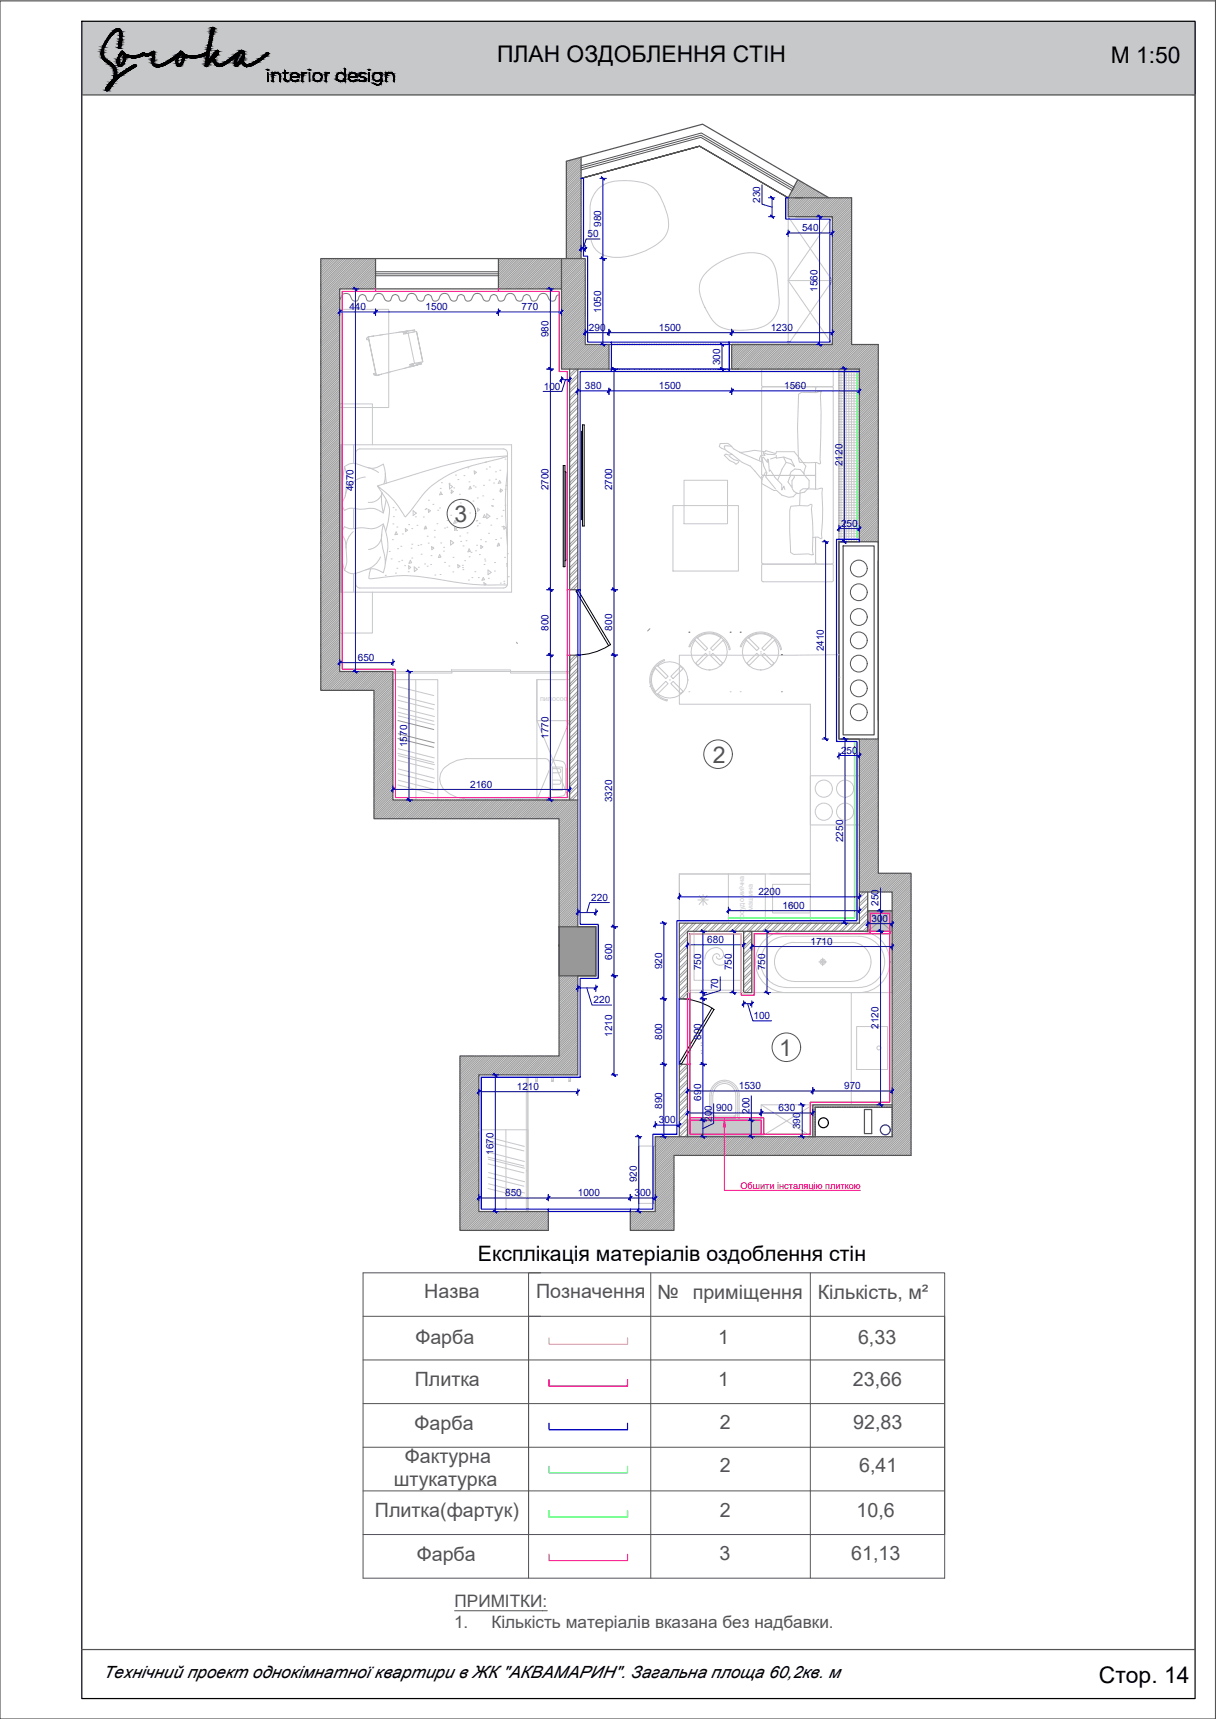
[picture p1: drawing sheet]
<svg xmlns="http://www.w3.org/2000/svg" width="297mm" height="420mm" viewBox="0 0 297 420" stroke-linecap="round" stroke-linejoin="round" font-family="sans-serif">
<defs><g id="words">
<g font-size="5.6">
<text x="121.4" y="15.2">ПЛАН ОЗДОБЛЕННЯ СТІН</text>
<text x="271.3" y="15.5">М 1:50</text>
<text x="268.4" y="411.3">Стор. 14</text>
</g>
<g font-size="5.6" fill="#545454">
<text x="111" y="127.6">3</text>
<text x="174.1" y="186.5">2</text>
<text x="190.3" y="258.1">1</text>
</g>
<text font-size="5.2" x="116.8" y="308.3">Експлікація матеріалів оздоблення стін</text>
<g font-size="4.8" fill="#545454">
<text x="103.6" y="317.4">Назва</text>
<text x="130.9" y="317.4">Позначення</text>
<text x="160.6" y="317.6">№</text>
<text x="169.2" y="317.6">приміщення</text>
<text x="199.8" y="317.5">Кількість, м²</text>
<text x="101.5" y="328.5">Фарба</text>
<text x="175.4" y="328.5">1</text>
<text x="209.6" y="328.5">6,33</text>
<text x="101.3" y="338.7">Плитка</text>
<text x="175.4" y="338.7">1</text>
<text x="208.3" y="338.7">23,66</text>
<text x="101.3" y="349.5">Фарба</text>
<text x="175.8" y="349.4">2</text>
<text x="208.4" y="349.4">92,83</text>
<text x="98.9" y="357.6">Фактурна</text>
<text x="175.8" y="359.9">2</text>
<text x="209.8" y="359.9">6,41</text>
<text x="96.2" y="363.3">штукатурка</text>
<text x="91.6" y="370.8">Плитка(фартук)</text>
<text x="175.8" y="370.7">2</text>
<text x="209.2" y="370.7">10,6</text>
<text x="101.8" y="381.4">Фарба</text>
<text x="175.8" y="381.4">3</text>
<text x="207.9" y="381.4">61,13</text>
</g>
<g font-size="4.2" fill="#545454">
<text x="111" y="392.8">ПРИМІТКИ:</text>
<text x="110.9" y="397.9">1.</text>
<text x="120.1" y="397.9">Кількість матеріалів вказана без надбавки.</text>
</g>
<text font-size="4.2" x="25.2" y="410.3">Технічний проект однокімнатної квартири в ЖК &quot;АКВАМАРИН&quot;. Загальна площа 60,2кв. м</text>
<g font-size="2.4" fill="#000095">
<text x="185.7" y="49.6" transform="rotate(-90 185.7 49.6)">230</text>
<text x="143.5" y="58">50</text>
<text x="146.8" y="55.5" transform="rotate(-90 146.8 55.5)">980</text>
<text x="195.9" y="56.5">540</text>
<text x="199.7" y="71.4" transform="rotate(-90 199.7 71.4)">1560</text>
<text x="85.3" y="75.8">440</text>
<text x="104" y="75.8">1500</text>
<text x="127.4" y="75.8">770</text>
<text x="146.8" y="76.5" transform="rotate(-90 146.8 76.5)">1050</text>
<text x="134" y="82.4" transform="rotate(-90 134 82.4)">980</text>
<text x="143.8" y="80.9">290</text>
<text x="161" y="80.9">1500</text>
<text x="188.3" y="80.9">1230</text>
<text x="175.9" y="89.2" transform="rotate(-90 175.9 89.2)">300</text>
<text x="132.8" y="95.2">100</text>
<text x="142.9" y="95.1">380</text>
<text x="161" y="95.1">1500</text>
<text x="191.6" y="95.1">1560</text>
<text x="205.8" y="113.9" transform="rotate(-90 205.8 113.9)">2120</text>
<text x="134" y="119.8" transform="rotate(-90 134 119.8)">2700</text>
<text x="149.5" y="119.8" transform="rotate(-90 149.5 119.8)">2700</text>
<text x="86.4" y="120.1" transform="rotate(-90 86.4 120.1)">4670</text>
<text x="205.4" y="128.7">250</text>
<text x="134" y="154.2" transform="rotate(-90 134 154.2)">800</text>
<text x="149.5" y="154.1" transform="rotate(-90 149.5 154.1)">800</text>
<text x="87.4" y="161.5">650</text>
<text x="201.2" y="159.2" transform="rotate(-90 201.2 159.2)">2410</text>
<text x="99.4" y="182.6" transform="rotate(-90 99.4 182.6)">1570</text>
<text x="134" y="180.6" transform="rotate(-90 134 180.6)">1770</text>
<text x="205.4" y="184.2">250</text>
<text x="114.9" y="192.5">2160</text>
<text x="149.5" y="196" transform="rotate(-90 149.5 196)">3320</text>
<text x="206" y="205.8" transform="rotate(-90 206 205.8)">2250</text>
<text x="144.4" y="220.1">220</text>
<text x="185.3" y="218.7">2200</text>
<text x="214.6" y="221.4" transform="rotate(-90 214.6 221.4)">250</text>
<text x="191.1" y="222.1">1600</text>
<text x="212.9" y="225.3">300</text>
<text x="172.8" y="230.5">680</text>
<text x="198" y="230.9">1710</text>
<text x="149.5" y="234.6" transform="rotate(-90 149.5 234.6)">600</text>
<text x="161.7" y="236.9" transform="rotate(-90 161.7 236.9)">920</text>
<text x="171.2" y="237.2" transform="rotate(-90 171.2 237.2)">750</text>
<text x="178.7" y="237.2" transform="rotate(-90 178.7 237.2)">750</text>
<text x="186.9" y="237.2" transform="rotate(-90 186.9 237.2)">750</text>
<text x="145" y="245.2">220</text>
<text x="175.4" y="241.8" transform="rotate(-90 175.4 241.8)">70</text>
<text x="184.1" y="249">100</text>
<text x="214.6" y="251.5" transform="rotate(-90 214.6 251.5)">2120</text>
<text x="149.5" y="253.4" transform="rotate(-90 149.5 253.4)">1210</text>
<text x="161.7" y="254.2" transform="rotate(-90 161.7 254.2)">800</text>
<text x="171.2" y="254.2" transform="rotate(-90 171.2 254.2)">800</text>
<text x="126.2" y="266.4">1210</text>
<text x="171.2" y="269" transform="rotate(-90 171.2 269)">690</text>
<text x="180.5" y="266.2">1530</text>
<text x="206.2" y="266.2">970</text>
<text x="161" y="274.5">300</text>
<text x="161.7" y="271" transform="rotate(-90 161.7 271)">890</text>
<text x="173.9" y="274.2" transform="rotate(-90 173.9 274.2)">200</text>
<text x="174.9" y="271.6">900</text>
<text x="183" y="272.2" transform="rotate(-90 183 272.2)">200</text>
<text x="190.2" y="271.6">630</text>
<text x="195.5" y="276" transform="rotate(-90 195.5 276)">390</text>
<text x="120.5" y="282.2" transform="rotate(-90 120.5 282.2)">1670</text>
<text x="123.4" y="292.4">850</text>
<text x="141.1" y="292.4">1000</text>
<text x="155" y="292.4">300</text>
<text x="155.6" y="289" transform="rotate(-90 155.6 289)">920</text>
</g>
<text font-size="2.2" fill="#f00" x="180.9" y="290.7">Обшити інсталяцію плиткою</text>
<g font-size="1.8" fill="#c7c8ca">
<text x="131.9" y="171.4">пилосос</text>
<text x="181.8" y="225.3" transform="rotate(-90 181.8 225.3)">посудомиїчна</text>
<text x="183.9" y="222.7" transform="rotate(-90 183.9 222.7)">машина</text>
</g>
</g></defs>
<g fill="#c7c8ca" stroke="#c7c8ca" stroke-width=".24">
<path d="M211.8 222.6h.2z"/>
<path d="M217.8 222.6h.1z"/>
<path d="M212 222.6l2.9 .2h-2.9z"/>
<path d="M212 222.6h5.8z"/>
<path d="M217.8 222.6l.1 .2z"/>
<path d="M20 5.2l271.9 18v-18zM20 5.2l271.9 18h-271.9z"/>
<path d="M217.1 222.7l-.1 .1zM217 222.8l.1 .2z"/>
<path d="M198.5 270l19.4 .6v-.6zM198.5 270l19.4 .6h-19.4z"/>
<path d="M198.5 270.6l.6 7.2v-7.2zM198.5 270.6l.6 7.2h-.6z"/>
<path d="M167.9 273.8l18 4v-4zM167.9 273.8l18 4h-18z"/>
<path d="M212 222.6h5.7zM212 222.6h5.7l-2.8 .2z"/>
<path d="M212 222.8h2.9l-2.9 4.8zM214.9 222.8l-2.9 4.8h5.9z"/>
<path d="M214.9 222.8h3l-.1-.2zM214.9 222.8h3v4.8z"/>
</g>
<path d="M20 5.2h271.9v410h-271.9z" fill="none" stroke="#000" stroke-width=".3"/>
<!-- layer: Layer 1 -->
<g fill="none" stroke="#000" stroke-width=".24">
<path d="M27.8 7.5a1.07 1.07 0 0 1 1.7-.2 8.1 8.1 0 0 1 0 3.9l-.1 .5-.3 .1-.1-.5 .2-1.3a3.1 3.1 0 0 0-.2-2.4h-.5a8.9 8.9 0 0 0-3.4 5.5l.6 1.2 .7 .6a3.2 3.2 0 0 1 1.9 3.9l4.4-2.9a.3 .3 0 0 1 .5 0 .3 .3 0 0 1-.2 .4l-.3 .3a14.7 14.7 0 0 0-5.3 4.1l-.9 1.3a.41 .41 0 0 1-.6 .1 .41 .41 0 0 1 0-.6l.6-.8a3 3 0 0 0 .6-4.6l-.1-.1a4 4 0 0 1-2.3-3l.1-.3a9 9 0 0 1 3-5.2zM29.7 12.6l.1-.1a4 4 0 0 0 4.9 .5l.2-.1 .4 .1a1.99 1.99 0 0 0 2.1-.4l.4 .1-.3 1.9a.94 .94 0 0 0 .3 1.1 .94 .94 0 0 0 1.1 .1l2-.9 1.9-1.2 1.3-1.2a4.7 4.7 0 0 0 4.1 1.1l2.1-.8a1.86 1.86 0 0 0 .6-1.7l.6-3.1 .4-1.3a.58 .58 0 0 1 .3 .8l-1.1 5.2-.3 2.3 2.1-2.6h.4a2.1 2.1 0 0 1-1 1.8 1.39 1.39 0 0 0 1.6 1.5l1.3-.6 3.3-2.5a.59 .59 0 0 1 .7-.3 .59 .59 0 0 1 .4 .7v1a1.17 1.17 0 0 0 .1 1.6 1.17 1.17 0 0 0 1.6-.1l1.8-1 2.1-1.6h.4l-.2 .5-1.6 1.2a5.6 5.6 0 0 1-4 1.6l-.6-.6-.1-.7a1.67 1.67 0 0 1-1.6 1.3l-.2-1 .4-1.4-.5 .4a6.7 6.7 0 0 1-3.6 2.1 2.12 2.12 0 0 1-1.7-1.9l-1.5 1.9a1.12 1.12 0 0 1-.1-1.4l.2-1.6a7.1 7.1 0 0 1-5.5 .5 2.52 2.52 0 0 1-1.2 2.5 1.1 1.1 0 0 1-.8-1.5l.2-.8-.3 .3a8.7 8.7 0 0 1-4.7 2.1 1.5 1.5 0 0 1-1-2.1l.2-1.1a2.37 2.37 0 0 1-2.4 .3h-.1a5.1 5.1 0 0 1-4.2 .3l-.1 .1a2 2 0 0 1-1.4 2.4 2.1 2.1 0 0 1-.2-2.6zM29.8 13.2a.98 .98 0 0 1 .4 1.4 1.03 1.03 0 0 1-.9 1.2 2.15 2.15 0 0 1 .5-2.6zM44.2 13.2a.98 .98 0 0 1 .3 1.4 1.04 1.04 0 0 1-.9 1.2 2.05 2.05 0 0 1 .6-2.6zM58.6 13.2l.4-.4a1.47 1.47 0 0 1-.4 1.9l-.5 .8-.4 .2v-.1a3.6 3.6 0 0 1 .8-2.4zM65.3 17h.2l-.1 .1zM65.4 17.7v2.2zM66.5 17.7l.1 .6a.95 .95 0 0 1 1.2-.6 .95 .95 0 0 1 .7 1.1l-.1 1.1a2.12 2.12 0 0 0-.5-2 1.11 1.11 0 0 0-1.3 1.4l-.1 .6zM69.6 17.3v.4h.8l-.8 .1v1.3a.59 .59 0 0 0 .2 .7 .59 .59 0 0 0 .7 0 .61 .61 0 0 1-.8 0 .61 .61 0 0 1-.1-.7v-1.3h-.5l.5-.1zM71.2 18.2a.93 .93 0 0 1 1.1-.4 .93 .93 0 0 1 .6 1h-1.9zM71.3 18a.96 .96 0 0 1 1.1-.2 .96 .96 0 0 1 .5 1h-1.8a.95 .95 0 0 0 .6 1 .95 .95 0 0 0 1.1-.3l.1 .1a1.1 1.1 0 0 1-1.7 0 1.1 1.1 0 0 1 .1-1.6zM73.8 17.7l.1 .6a.61 .61 0 0 1 .9-.5 1.11 1.11 0 0 0-.9 1.5l-.1 .6z"/>
<path d="M75.5 17h.2l-.1 .1zM75.6 17.7v2.2zM79.5 17.7l.1 .6a.6 .6 0 0 1 .8-.5 .86 .86 0 0 0-.8 1.3l-.1 .8zM82.6 17.9a1.02 1.02 0 0 1 1.6 .5l.1-1.6v3.1l-.1-.6a1.08 1.08 0 0 1-1.7 .3 1.08 1.08 0 0 1 .1-1.7zM85.4 18.2a.84 .84 0 0 1 1-.4 .84 .84 0 0 1 .6 1h-1.7zM85.5 18a.93 .93 0 0 1 1.1-.2 .93 .93 0 0 1 .5 1h-1.8a.95 .95 0 0 0 .6 1 .95 .95 0 0 0 1.1-.3 1.07 1.07 0 0 1-1.6 .1 1.07 1.07 0 0 1 .1-1.6zM88 17.9l.3-.1a.68 .68 0 0 1 .9 .2 .82 .82 0 0 0-1.3 .3l.2 .4 .2 .1a.77 .77 0 0 1 1 .7 .94 .94 0 0 1-1.5 .1 1.02 1.02 0 0 0 1.4-.1v-.3l-.4-.3a.78 .78 0 0 1-1-.7zM90.1 17h.2l-.1 .1zM90.1 17.7l.1 2.2zM91.3 18.1a1.1 1.1 0 0 1 1.8 .3l.1-.7v1.6a1.08 1.08 0 0 1-.5 1.4 1.08 1.08 0 0 1-1.4-.4 1.08 1.08 0 0 0 1.4 .3 1.08 1.08 0 0 0 .4-1.4 1.07 1.07 0 0 1-1.5 .5 1.07 1.07 0 0 1-.3-1.6zM94.3 17.7l.1 .6a.95 .95 0 0 1 1.2-.6 .95 .95 0 0 1 .6 1.1l-.1 1.1a2.12 2.12 0 0 0-.4-2 1.11 1.11 0 0 0-1.3 1.4l-.1 .6z"/>
<circle cx="77.5" cy="18.8" r="1.09"/>
<circle cx="77.6" cy="18.8" r="1.01"/>
<circle cx="83.3" cy="18.8" r="1.02"/>
<circle cx="92.2" cy="18.8" r="1"/>
</g>
<g fill="#000" stroke="#000" stroke-width=".24">
<path d="M27.1 16h.8zM28.3 18.8h.9zM28.7 7h.3zM29.1 11.8h.2zM32.2 14.1h.9zM32.3 16.1h.9zM32.5 14.1h.6zM32.7 14.1h.4zM32.9 15.8h.2zM34.8 13h.5zM34.9 12.9h.2zM35.5 13.7h.8z"/>
<path d="M37.3 12.7h.4zM38.2 16.4h.6zM43.4 16.2h.6zM46.7 14.1h1.1zM50.3 16.3h.2zM51.9 6.7h.2zM53 12.3h.2zM57.5 16.2h.5zM58.9 12.3h.2zM60.2 16.3h.1zM65.3 17h.2zM65.4 12.9h.1z"/>
<path d="M67.5 17.7h.1zM69.9 19.9h.3zM71.3 18h.2zM71.8 17.8h.4zM72.7 19.6h.2zM73.8 18.6h.2zM74.6 17.7h.2zM75.5 17h.2zM77.2 19.9h.7zM77.3 17.8h.5zM78.2 19.6l.2-.1zM78.4 19.4h.1z"/>
<path d="M79.8 18h.1zM80.3 17.7h.1zM83.1 17.7h.3zM83.1 19.9h.3zM83.8 18h.1zM84 19.4h.2zM85.3 18.2h.1zM86 17.8h.4zM86.9 19.6h.1zM87.8 18h.2zM88.1 19.9h.9zM88.3 18.8h.5z"/>
<path d="M88.3 17.8h.4zM89.1 17.9h.1zM90.1 17h.2zM91.1 18.5h.1zM91.3 18.1h.1zM91.8 19.8h.7zM91.6 17.9h.2zM92 17.7h.3zM95.2 17.7h.2zM26 22.1h.3zM92.1 20.7h.2zM92.5 20.7h.2z"/>
<path d="M24.8 12.7h.3zM24.8 12.7h.3z"/>
<path d="M24.8 12.7l.3 .1zM24.8 12.7l.3 .1z"/>
<path d="M24.8 12.8h.3zM24.8 12.8h.3z"/>
<path d="M24.8 12.8l.3 .2v-.2zM24.8 12.8l.3 .2h-.4z"/>
<path d="M24.7 13h.4zM24.7 13h.4zM24.7 13h.4zM24.7 13h.4z"/>
<path d="M24.7 13l.4 .1zM24.7 13l.4 .1z"/>
<path d="M24.7 13.1l.4 .1zM24.7 13.1l.4 .1z"/>
<path d="M24.8 13.2l.4 .2-.1-.2zM24.8 13.2l.4 .2h-.4z"/>
<path d="M24.8 12.4l.4 .2v-.2zM24.8 12.4l.4 .2h-.4z"/>
<path d="M24.8 12.6h.4zM24.8 12.6l.3 .1z"/>
<path d="M24.8 13.4l.4 .2v-.2zM24.8 13.4l.4 .2h-.4z"/>
<path d="M24.9 12.2l.3 .2v-.2zM24.9 12.2l.3 .2h-.4z"/>
<path d="M24.8 13.6l.5 .1zM24.8 13.6l.5 .1z"/>
<path d="M24.9 12.1h.4zM24.9 12.1l.3 .1z"/>
<path d="M24.8 13.7l.6 .2-.1-.2zM24.8 13.7l.6 .2h-.5z"/>
<path d="M24.9 13.9l.5 .1zM24.9 13.9l.5 .1z"/>
<path d="M25.1 11.6h.3zM25 11.6h.4z"/>
<path d="M25 11.6l.3 .5 .1-.5zM25 11.6l.3 .5h-.4z"/>
<path d="M24.9 14l.7 .2-.2-.2zM24.9 14l.7 .2h-.6z"/>
<path d="M25.1 11.5h.4zM25.1 11.5h.4z"/>
<path d="M25.1 11.5h.4zM25.1 11.5l.3 .1z"/>
<path d="M25 14.2l.7 .1zM25 14.2l.7 .1z"/>
<path d="M25.1 11.3l.4 .2 .1-.2zM25.1 11.3l.4 .2h-.4z"/>
<path d="M25.1 14.3l.7 .1zM25.1 14.3l.7 .1zM25.1 14.4h.7zM25.1 14.4h.7z"/>
<path d="M25.3 10.9l.3 .4 .2-.4zM25.3 10.9l.3 .4h-.5z"/>
<path d="M25.1 14.4l1.1 .3-.4-.3zM25.1 14.4l1.1 .3h-.8z"/>
<path d="M25.4 10.8h.4zM25.4 10.8l.4 .1z"/>
<path d="M25.6 10.4l.2 .4 .3-.4zM25.6 10.4l.2 .4h-.4z"/>
<path d="M25.4 14.7l1 .2zM25.4 14.7l1 .2z"/>
<path d="M25.8 10l.3 .4 .2-.4zM25.8 10l.3 .4h-.5z"/>
<path d="M25.6 14.9h.9zM25.6 14.9h.9zM25.6 14.9h.9zM25.6 14.9h.9z"/>
<path d="M25.6 14.9l.9 .1zM25.6 14.9l.9 .1z"/>
<path d="M25.7 15h.9zM25.7 15h.9z"/>
<path d="M25.7 15h.9zM25.7 15h.9z"/>
<path d="M25.7 15l1.3 .2-.4-.2zM25.7 15l1.3 .2h-1z"/>
<path d="M26.2 9.3h.6zM26.2 9.3h.6z"/>
<path d="M26.2 9.3l.1 .7 .5-.7zM26.2 9.3l.1 .7h-.5z"/>
<path d="M26 15.2l1.2 .3-.2-.3zM26 15.2l1.2 .3h-.9z"/>
<path d="M26.3 15.5h1zM26.3 15.5h1z"/>
<path d="M26.4 15.5l1.1 .2zM26.4 15.5l1.1 .2z"/>
<path d="M26.7 8.6l.1 .7 .5-.7zM26.7 8.6l.1 .7h-.6z"/>
<path d="M26.6 15.7h1zM26.6 15.7h1z"/>
<path d="M26.8 15.7l1 .3-.2-.3zM26.8 15.7l1 .3h-.8z"/>
<path d="M27 8.3l.3 .3 .3-.3zM27 8.3l.3 .3h-.6z"/>
<path d="M27 16h.9zM27 16h.9zM27.1 16h.8z"/>
<path d="M27.1 16l.8 .1zM27.1 16l.8 .1z"/>
<path d="M27.1 16.1l.8 .1zM27.1 16.1l.8 .1z"/>
<path d="M27.2 8l.4 .3 .3-.3zM27.2 8l.4 .3h-.6z"/>
<path d="M27.3 16.2l.8 .2-.2-.2zM27.3 16.2l.8 .2h-.6z"/>
<path d="M27.1 20h.8zM27.1 20h.8z"/>
<path d="M27.3 8h.7zM27.3 8h.7z"/>
<path d="M27.3 8h.7zM27.2 8h.7z"/>
<path d="M27.3 7.9h.7zM27.3 8h.7z"/>
<path d="M27.3 19.9l.6 .1 .2-.1zM27.1 20l.2-.1 .6 .1z"/>
<path d="M27.5 16.4l.7 .1zM27.5 16.4l.7 .1z"/>
<path d="M27.4 7.8h.8zM27.3 7.9h.7z"/>
<path d="M27.6 16.5l.7 .3-.1-.3zM27.6 16.5l.7 .3h-.5z"/>
<path d="M27.3 19.7l.9 .1zM27.3 19.7l.9 .1z"/>
<path d="M27.3 19.8h.9zM27.3 19.8l.8 .1z"/>
<path d="M27.8 16.8l.5 .1zM27.8 16.8l.5 .1z"/>
<path d="M27.8 16.9l.5 .1v-.1zM27.8 16.9l.5 .1z"/>
<path d="M27.9 17l.5 .1zM27.9 17l.5 .1z"/>
<path d="M27.9 18.6l.4 .1zM27.9 18.6l.4 .1h-.4z"/>
<path d="M27.9 18.7l.4 .1zM27.9 18.7l.4 .1z"/>
<path d="M27.9 18.8h.4zM27.8 18.8h.5z"/>
<path d="M27.9 17.1h.5zM27.9 17.1h.5z"/>
<path d="M27.9 17.1l.5 .1zM27.9 17.1l.5 .1z"/>
<path d="M27.9 17.2l.5 .2v-.2zM27.9 17.2l.5 .2h-.5z"/>
<path d="M27.9 17.4l.5 .2v-.2zM27.9 17.4l.5 .2h-.4zM28 17.6h.4zM28 17.6h.4z"/>
<path d="M27.9 18.2l.5 .3v-.3zM27.9 18.2l.5 .3h-.5z"/>
<path d="M27.9 18.5l.4 .1 .1-.1zM27.9 18.5l.4 .1z"/>
<path d="M28 17.6l.4 .1v-.1zM28 17.6l.4 .1h-.4z"/>
<path d="M28 17.7l.4 .1zM28 17.7l.4 .1z"/>
<path d="M28 17.8h.4zM28 17.8h.4z"/>
<path d="M28 17.8l.4 .2v-.2zM28 17.8l.4 .2h-.4z"/>
<path d="M28 18l.4 .2v-.2zM28 18l.4 .2h-.5z"/>
<path d="M27.6 19.5l.6 .2 .2-.2zM27.6 19.5l.6 .2h-.9z"/>
<path d="M27.6 19.4h.9zM27.6 19.4l.8 .1z"/>
<path d="M27.6 7.6l.6 .2 .3-.2zM27.6 7.6l.6 .2h-.8z"/>
<path d="M27.7 7.6h1zM27.6 7.6h.9z"/>
<path d="M27.7 19.3l.8 .1 .2-.1zM27.7 19.3l.8 .1h-.9z"/>
<path d="M28.7 14.5h.4zM28.7 14.5h.4z"/>
<path d="M27.7 7.5h1.1zM27.7 7.5l1 .1z"/>
<path d="M27.7 19.1l1 .2 .1-.2zM27.7 19.1l1 .2h-1z"/>
<path d="M27.8 19.1h1.2zM27.8 19.1h1z"/>
<path d="M28.7 7l.6 .1zM28.5 7.1h.8z"/>
<path d="M28.7 14.9l.3 .1zM28.7 14.9l.3 .1z"/>
<path d="M28.7 15h.3zM28.7 15h.3z"/>
<path d="M28.7 15l.3 .2v-.2zM28.7 15l.3 .2h-.3z"/>
<path d="M28.7 15.2l.3 .1zM28.7 15.2l.3 .1z"/>
<path d="M28.7 14.7l.3 .2v-.2zM28.7 14.7l.3 .2h-.3z"/>
<path d="M28.7 15.3l.4 .3-.1-.3zM28.7 15.3l.4 .3h-.4z"/>
<path d="M28.7 14.5l.4 .1zM28.7 14.6h.4z"/>
<path d="M28.7 14.6l.3 .1 .1-.1zM28.7 14.6l.3 .1z"/>
<path d="M28.7 14.4h.4zM28.7 14.4l.4 .1z"/>
<path d="M28.7 15.6l.6 .1zM28.7 15.6l.6 .1h-.6z"/>
<path d="M27.8 18.8l1.2 .3 .2-.3zM27.8 18.8l1.2 .3h-1.2z"/>
<path d="M28.3 18.8h.9zM28.3 18.8h.9zM28.3 18.8h.9z"/>
<path d="M29.2 13.3h.6zM29.2 13.3h.6z"/>
<path d="M28.8 14.1l.4 .1zM28.8 14.1l.4 .1z"/>
<path d="M28.8 14.2l.3 .2 .1-.2zM28.8 14.2l.3 .2h-.4z"/>
<path d="M28.5 7.1l.8 .1zM28.2 7.2h1.1z"/>
<path d="M28.4 18.8h.9zM28.3 18.8h.9z"/>
<path d="M28.7 15.7l.6 .1zM28.7 15.7l.6 .1z"/>
<path d="M28.8 15.8h.5zM28.8 15.8h.5z"/>
<path d="M28.2 7.2l1.3 .1-.2-.1zM28 7.3l.2-.1 1.3 .1z"/>
<path d="M28.8 15.8h.5zM28.8 15.8h.5z"/>
<path d="M28.8 15.8h.6zM28.8 15.8h.6z"/>
<path d="M29 11.6h.4zM29 11.6h.4zM29 11.6h.4zM29 11.6h.4z"/>
<path d="M29 11.6h.4zM29 11.6h.4z"/>
<path d="M29 11.6l.4 .1zM29 11.6l.4 .1z"/>
<path d="M29 11.7h.4zM29 11.7l.3 .1z"/>
<path d="M28.5 18.7h.9zM28.4 18.8h.9z"/>
<path d="M28 7.3l1.5 .2v-.2zM27.8 7.5l.2-.2 1.5 .2z"/>
<path d="M29 11.4h.5zM29 11.4h.5z"/>
<path d="M29 11.4l.5 .1zM29 11.4l.5 .1z"/>
<path d="M29 11.5h.5zM29 11.5l.4 .1z"/>
<path d="M28.6 18.6h.9zM28.6 18.6l.8 .1z"/>
<path d="M29 13.7l.2 .4 .3-.4zM29 13.7l.2 .4h-.4z"/>
<path d="M29 11l.5 .1v-.1zM29 11l.5 .1h-.5z"/>
<path d="M29 11.1l.5 .1zM29 11.1l.5 .1z"/>
<path d="M29 11.2l.5 .1zM29 11.2l.5 .1z"/>
<path d="M29 11.3h.5zM29 11.3l.5 .1z"/>
<path d="M28.6 18.6h.9zM28.6 18.6h.9z"/>
<path d="M29.5 12.8h.7zM29.5 12.8h.7z"/>
<path d="M29 13.6h.5zM29 13.6l.5 .1z"/>
<path d="M29.2 16.3h.3zM29.2 16.3h.2z"/>
<path d="M27.8 7.5h1.8zM27.7 7.5h1.9z"/>
<path d="M29 10.8h.5zM29 10.8h.5z"/>
<path d="M29 10.8l.5 .1zM29 10.8l.5 .1z"/>
<path d="M29 10.9h.5zM29 10.9l.5 .1z"/>
<path d="M28.7 18.5h.8zM28.7 18.5l.8 .1z"/>
<path d="M28.8 7.5l.8 .1zM28.8 7.5l.8 .1z"/>
<path d="M29 7.6l.6 .1zM29 7.6l.6 .1zM29.2 7.7h.4zM29.2 7.7h.4z"/>
<path d="M29.1 10.6l.5 .1zM29.1 10.6l.5 .1z"/>
<path d="M29.1 10.7l.4 .1 .1-.1zM29.1 10.7l.4 .1h-.5z"/>
<path d="M29.1 16.2h.5zM29.1 16.2l.4 .1z"/>
<path d="M29.2 7.7l.5 .2-.1-.2zM29.2 7.7l.5 .2h-.4z"/>
<path d="M29.1 10.2l.5 .3v-.3zM29.1 10.2l.5 .3h-.5zM29.1 10.5h.5zM29.1 10.5h.5z"/>
<path d="M29.1 10.5h.5zM29.1 10.5h.5zM29.1 10.5h.5zM29.1 10.5h.5z"/>
<path d="M29.1 10.5h.5zM29.1 10.5l.5 .1z"/>
<path d="M29.1 13.4l.4 .2 .1-.2zM29.1 13.4l.4 .2h-.5z"/>
<path d="M29.3 7.9l.5 .4-.1-.4zM29.3 7.9l.5 .4h-.5zM29.3 8.3h.5zM29.3 8.3h.5z"/>
<path d="M29.2 10h.5zM29.2 10h.5z"/>
<path d="M29.2 10l.5 .1zM29.2 10l.5 .1z"/>
<path d="M29.2 10.1h.5zM29.2 10.1h.5z"/>
<path d="M29.2 10.1l.4 .1 .1-.1zM29.2 10.1l.4 .1h-.5z"/>
<path d="M28.8 18.5h.9zM28.7 18.5h.8z"/>
<path d="M29 16.2h.7zM29 16.2h.6z"/>
<path d="M29.3 9.7l.4 .1v-.1zM29.3 9.7l.4 .1h-.5z"/>
<path d="M29.2 9.8l.5 .2v-.2zM29.2 9.8l.5 .2h-.5z"/>
<path d="M28.8 18.4h.9zM28.8 18.4l.9 .1z"/>
<path d="M29.2 13.3h.5zM29.2 13.3l.4 .1z"/>
<path d="M29.3 8.3l.5 .3v-.3zM29.3 8.3l.5 .3h-.5z"/>
<path d="M29.3 8.6h.5zM29.3 8.6h.5z"/>
<path d="M29.3 8.6l.5 .2zM29.3 8.6l.5 .2z"/>
<path d="M29.3 8.8l.5 .1zM29.3 8.8l.5 .1z"/>
<path d="M29.3 8.9h.5zM29.3 8.9h.5z"/>
<path d="M29.3 8.9l.5 .6v-.6zM29.3 8.9l.5 .6h-.5z"/>
<path d="M29.3 9.5l.4 .2 .1-.2zM29.3 9.5l.4 .2h-.4z"/>
<path d="M29.2 13.3h.6zM29.2 13.3h.5z"/>
<path d="M29 16.1h.8zM29 16.1l.7 .1z"/>
<path d="M29.8 12.5h.1zM29.7 12.5h.2z"/>
<path d="M29.3 13.2h.5zM29.3 13.2h.5z"/>
<path d="M29.3 13.2h.5zM29.2 13.3h.6z"/>
<path d="M29.9 13.1h.6zM29.9 13.1h.6z"/>
<path d="M29.3 13.1h.6zM29.3 13.2h.5z"/>
<path d="M28.9 16h1zM28.9 16l.9 .1z"/>
<path d="M29.7 12.5l.2 .1zM29.7 12.5l.2 .1z"/>
<path d="M29.7 12.6h.3zM29.7 12.6h.3z"/>
<path d="M28.8 15.9l1.1 .1 .1-.1zM28.8 15.9l1.1 .1z"/>
<path d="M29 18.2l.7 .2 .3-.2zM28.8 18.4l.2-.2 .7 .2z"/>
<path d="M29.7 12.6l.4 .1zM29.6 12.7h.5z"/>
<path d="M29.6 12.7h.5zM29.6 12.7h.5z"/>
<path d="M29.5 15.8h.6zM29.4 15.8h.7z"/>
<path d="M28.8 15.8h1.3zM28.8 15.8h1.3z"/>
<path d="M28.8 15.8h1.3zM28.8 15.8l1.2 .1z"/>
<path d="M29.2 18.2h.9zM29 18.2h1z"/>
<path d="M29.6 12.7l.6 .1zM29.6 12.7l.6 .1h-.7z"/>
<path d="M29.6 15.7h.5zM29.6 15.7h.5z"/>
<path d="M29.6 15.7h.5zM29.5 15.8h.6z"/>
<path d="M29.5 12.8l.8 .1zM29.5 12.8l.8 .1z"/>
<path d="M29.8 15.5l.3 .2 .1-.2zM29.6 15.7l.2-.2 .3 .2z"/>
<path d="M29.5 12.9l.8 .1zM29.5 12.9l.8 .1z"/>
<path d="M29.8 15.5h.5zM29.8 15.5h.4z"/>
<path d="M29.4 13h1zM29.4 13h1z"/>
<path d="M29.4 13h1zM29.4 13h1z"/>
<path d="M29.9 15.3l.4 .2 .1-.2zM29.9 15.3l.4 .2h-.5z"/>
<path d="M29.4 13l1.1 .1zM29.4 13l1.1 .1h-1.2z"/>
<path d="M29.9 13.1l.7 .1zM29.9 13.1l.7 .1z"/>
<path d="M30.1 14.9h.4zM30.1 14.9h.4z"/>
<path d="M30.1 14.9l.3 .4 .1-.4zM30.1 14.9l.3 .4h-.5z"/>
<path d="M29.6 17.8l.5 .4 .5-.4zM29.2 18.2l.4-.4 .5 .4z"/>
<path d="M30 13.2l.6 .1zM30 13.2l.6 .1z"/>
<path d="M30.2 14.6l.3 .3 .1-.3zM30.2 14.6l.3 .3h-.4z"/>
<path d="M30 13.3h.7zM30 13.3h.7z"/>
<path d="M30.3 13.9h.3zM30.3 13.9h.3z"/>
<path d="M30.3 13.9l.3 .1zM30.3 13.9l.3 .1z"/>
<path d="M30.3 14l.3 .1zM30.3 14l.3 .1z"/>
<path d="M30.3 14.1l.3 .1zM30.3 14.1l.3 .1z"/>
<path d="M30.3 14.2l.3 .2v-.2zM30.3 14.2l.3 .2h-.4z"/>
<path d="M30.2 14.4l.4 .2v-.2zM30.2 14.4l.4 .2h-.4z"/>
<path d="M29.7 17.8h1zM29.6 17.8h1z"/>
<path d="M30 13.3l.9 .1zM30 13.3l.9 .1z"/>
<path d="M30.2 13.8h.5zM30.2 13.8h.5z"/>
<path d="M30.2 13.8h.5zM30.2 13.8l.4 .1z"/>
<path d="M30.1 13.4h1zM30.1 13.4h1z"/>
<path d="M30.1 13.4l1.3 .1zM30.1 13.4l1.3 .1z"/>
<path d="M30.1 17.5l.6 .3 .5-.3zM29.7 17.8l.4-.3 .6 .3z"/>
<path d="M30.3 17.4l.9 .1 .1-.1zM30.1 17.5l.2-.1 .9 .1z"/>
<path d="M30.4 17.3h1zM30.3 17.4h1z"/>
<path d="M30.1 13.5l1.8 .1zM30.1 13.5l1.8 .1z"/>
<path d="M30.4 17.3h1.1zM30.4 17.3h1z"/>
<path d="M30.5 17.2h1.1zM30.4 17.3h1.1zM30.4 17.3h1.1zM30.4 17.3h1.1z"/>
<path d="M31 16.9l.6 .3 .5-.3zM30.5 17.2l.5-.3 .6 .3z"/>
<path d="M30.2 13.6h1.9zM30.2 13.6h1.9z"/>
<path d="M30.2 13.6h2.1zM30.2 13.6h2.1z"/>
<path d="M30.2 13.6h2.4zM30.2 13.6h2.4z"/>
<path d="M31.2 16.8l.9 .1 .2-.1zM31 16.9l.2-.1 .9 .1z"/>
<path d="M31.4 16.6l.9 .2 .3-.2zM31.2 16.8l.2-.2 .9 .2z"/>
<path d="M31.6 16.6h1.1zM31.4 16.6h1.2z"/>
<path d="M31.7 16.5h1.1zM31.6 16.6h1.1z"/>
<path d="M31.9 16.3l.9 .2 .2-.2zM31.7 16.5l.2-.2 .9 .2z"/>
<path d="M32.9 14.1h.2zM32.7 14.1h.4z"/>
<path d="M32.9 15.8h.2zM32.9 15.8h.2z"/>
<path d="M32.9 15.8h.3zM32.8 15.8h.4z"/>
<path d="M32.1 16.3h1zM31.9 16.3h1.1z"/>
<path d="M32.3 14.1h.8zM32.3 14.1h.8zM32.5 14.1h.6z"/>
<path d="M32.8 15.8l.4 .1zM32.8 15.9h.4z"/>
<path d="M32.8 15.9h.4zM32.7 15.9h.5z"/>
<path d="M32.2 16.2h1zM32.1 16.3h1z"/>
<path d="M32.7 15.9l.5 .1zM32.5 16h.7z"/>
<path d="M32.5 16h.7zM32.5 16h.7z"/>
<path d="M32.5 16l.7 .1zM32.4 16.1h.8z"/>
<path d="M32.4 16.1h.8zM32.3 16.1h.9z"/>
<path d="M32.3 16.1h.9zM32.3 16.1h.9zM32.3 16.1h.9z"/>
<path d="M32.3 16.1l.9 .1zM32.3 16.1l.9 .1zM32.3 16.2h.9zM32.3 16.2h.9z"/>
<path d="M32.3 16.2h.9zM32.2 16.2h1z"/>
<path d="M33.2 13.6h1.6zM33.2 13.6h1.6z"/>
<path d="M32 14.1h1.3zM32 14.1h1.3z"/>
<path d="M32 14.1h1.3zM32 14.1h1.1zM32.2 14.1h.9z"/>
<path d="M31.8 14.1h1.7zM31.8 14.1h1.5z"/>
<path d="M31.7 14.1h1.9zM31.7 14.1h1.8z"/>
<path d="M31.5 14h2.2zM31.5 14l2.1 .1z"/>
<path d="M31.4 14h2.6zM31.4 14h2.3z"/>
<path d="M34.2 13.3h3zM34.2 13.3h3z"/>
<path d="M30.9 13.8l3.1 .2 .2-.2zM30.9 13.8l3.1 .2z"/>
<path d="M30.8 13.8h3.6zM30.8 13.8h3.4z"/>
<path d="M34.5 13.2h2.9zM34.5 13.2h2.9z"/>
<path d="M30.2 13.8h4.3zM30.2 13.8h4.3z"/>
<path d="M30.7 13.8h3.8zM30.7 13.8h3.7z"/>
<path d="M34.5 13.2h1.3zM34.5 13.2h1.3z"/>
<path d="M34.5 13.2h3.3zM34.5 13.2h3.3z"/>
<path d="M30.2 13.7h4.5zM30.2 13.7l4.3 .1z"/>
<path d="M30.2 13.6h4.5zM30.2 13.6h4.6z"/>
<path d="M30.2 13.6h4.5zM30.2 13.6l4.5 .1z"/>
<path d="M33.1 13.6h1.7zM32.7 13.6h2.1z"/>
<path d="M32.7 13.6h2.1zM32.6 13.6h2.2z"/>
<path d="M33.3 13.5l1.5 .1zM33.2 13.6h1.6z"/>
<path d="M33.2 13.6h1.6zM33.2 13.6h1.6z"/>
<path d="M33.2 13.6h1.6zM33.1 13.6h1.7z"/>
<path d="M33.6 13.5h1.3zM33.3 13.5h1.5z"/>
<path d="M33.8 13.5h1.1zM33.7 13.5h1.2z"/>
<path d="M33.7 13.5h1.2zM33.6 13.5h1.3z"/>
<path d="M33.8 13.5h1.2zM33.8 13.5h1.1z"/>
<path d="M34.9 12.9l.2 .1zM34.9 13h.2z"/>
<path d="M34.9 13h.3zM34.8 13h.4z"/>
<path d="M34.8 13h.5zM34.8 13h.5zM34.8 13h.5z"/>
<path d="M34.8 13h.5zM34.7 13h.6zM34.7 13h.6zM34.7 13h.6z"/>
<path d="M34.7 13h.6zM34.7 13h.6z"/>
<path d="M34.7 13h.7zM34.7 13h.7z"/>
<path d="M34.7 13l.7 .1zM34.7 13l.7 .1z"/>
<path d="M34.7 13.1h.7zM34.6 13.1h.8z"/>
<path d="M34.6 13.1h.9zM34.6 13.1h.9z"/>
<path d="M34.6 13.1l1.2 .1zM34.5 13.2h1.3z"/>
<path d="M35.5 13.7h.5zM35.6 13.7h.4z"/>
<path d="M34.5 13.2h1.4zM34.5 13.2h1.4z"/>
<path d="M35.1 13.5l1.2 .2 .3-.2zM35.1 13.5l1.2 .2z"/>
<path d="M35.1 13.5h1.6zM35.1 13.5h1.5z"/>
<path d="M35.1 13.5h1.6zM35.1 13.5h1.6z"/>
<path d="M35.1 13.5h1.6zM35.1 13.5h1.6z"/>
<path d="M35 13.5h1.8zM35 13.5h1.7zM35.1 13.5h1.6zM35.1 13.5h1.6z"/>
<path d="M35 13.5h1.8zM35 13.5h1.8z"/>
<path d="M35 13.5h1.8zM35 13.5h1.8z"/>
<path d="M34.1 13.4h2.9zM33.8 13.5h3z"/>
<path d="M37.2 15.1h.3zM37.2 15.1h.3z"/>
<path d="M34.2 13.3h3zM34.1 13.4h2.9z"/>
<path d="M34.4 13.2h2.9zM34.2 13.3h3z"/>
<path d="M34.5 13.2h2.9zM34.5 13.2h2.9z"/>
<path d="M34.5 13.2h2.9zM34.4 13.2h2.9z"/>
<path d="M37.2 14.8l.3 .1zM37.2 14.8l.3 .1z"/>
<path d="M37.2 14.9l.3 .1zM37.2 14.9l.3 .1z"/>
<path d="M37.2 15l.3 .1zM37.2 15l.3 .1z"/>
<path d="M37.2 15.1l.3 .3v-.3zM37.2 15.1l.3 .3h-.3z"/>
<path d="M37.2 14.6h.3zM37.2 14.6h.3z"/>
<path d="M37.2 14.6h.3zM37.2 14.6h.3z"/>
<path d="M37.2 14.6h.3zM37.2 14.6h.3z"/>
<path d="M37.2 14.6l.3 .1zM37.2 14.6l.3 .1z"/>
<path d="M37.2 14.7h.3zM37.2 14.7l.3 .1z"/>
<path d="M37.2 15.4l.4 .1zM37.2 15.4l.4 .1z"/>
<path d="M37.5 12.6h.1zM37.4 12.6h.2z"/>
<path d="M37.2 14.3l.4 .1zM37.2 14.3l.4 .1z"/>
<path d="M37.2 14.4l.3 .2 .1-.2zM37.2 14.4l.3 .2h-.3z"/>
<path d="M37.2 15.5h.4zM37.2 15.5h.4z"/>
<path d="M37.3 14l.3 .3v-.3zM37.3 14l.3 .3h-.4z"/>
<path d="M37.3 15.5l.5 .2zM37.3 15.5l.5 .2h-.5z"/>
<path d="M37.4 12.6h.3zM37.4 12.6h.3z"/>
<path d="M37.4 12.6l.3 .1zM37.3 12.7h.4zM37.2 12.7h.5z"/>
<path d="M37.3 13.8l.3 .2 .1-.2zM37.3 13.8l.3 .2h-.3z"/>
<path d="M37.2 12.7h.6zM37.1 12.7h.7z"/>
<path d="M37.4 13.2l.3 .1zM37.4 13.2l.3 .1z"/>
<path d="M37.4 13.3l.3 .3v-.3zM37.4 13.3l.3 .3h-.4z"/>
<path d="M37.3 13.6l.4 .2v-.2zM37.3 13.6l.4 .2h-.4z"/>
<path d="M37.1 12.7l.7 .1zM36.9 12.8h.9z"/>
<path d="M36.9 12.8l.9 .1zM36.9 12.8l.9 .1z"/>
<path d="M36.9 12.9h.9zM36.7 12.9h1.1z"/>
<path d="M36.7 12.9l1.1 .1zM36.6 13h1.2z"/>
<path d="M36.6 13l1.2 .1v-.1zM36.3 13.1l.3-.1 1.2 .1z"/>
<path d="M36.3 13.1l1.5 .1zM36 13.2h1.8z"/>
<path d="M36 13.2h1.8zM35.9 13.2h1.9z"/>
<path d="M37.4 13.2h.4zM37.4 13.2h.3z"/>
<path d="M37.3 15.7h.5zM37.3 15.7h.5z"/>
<path d="M37.3 15.7h.6zM37.3 15.7h.6z"/>
<path d="M37.3 15.7l.7 .1zM37.3 15.7l.7 .1z"/>
<path d="M37.3 15.8h.9zM37.3 15.8h.9z"/>
<path d="M37.4 15.8l.9 .1zM37.4 15.8l.9 .1z"/>
<path d="M38.2 16.4h.5zM38.3 16.4h.4z"/>
<path d="M37.4 15.9h1.2zM37.4 15.9h1.2z"/>
<path d="M38.1 16.3h1zM38.1 16.3l.7 .1z"/>
<path d="M37.8 16.3h1.6zM37.8 16.3h1.3z"/>
<path d="M37.8 16.2h1.7zM37.8 16.2l1.6 .1z"/>
<path d="M37.5 16l2 .2 .4-.2zM37.5 16l2 .2h-1.7z"/>
<path d="M37.5 16h2.5zM37.5 16h2.4z"/>
<path d="M40.2 15.3h1.1zM40.2 15.3h1.1z"/>
<path d="M37.4 15.9l2.6 .1 .3-.1zM37.4 15.9l2.6 .1z"/>
<path d="M38.8 15.8h1.5zM38.6 15.9h1.7z"/>
<path d="M38.9 15.8h1.5zM38.8 15.8h1.5z"/>
<path d="M39.4 15.7l1 .1 .2-.1zM38.9 15.8l.5-.1 1 .1z"/>
<path d="M39.6 15.6l1 .1 .3-.1zM39.4 15.7l.2-.1 1 .1z"/>
<path d="M39.9 15.5l1 .1 .1-.1zM39.6 15.6l.3-.1 1 .1z"/>
<path d="M40.2 15.4h1zM39.9 15.5h1.1z"/>
<path d="M40.2 15.3h1.1zM40.2 15.4h1z"/>
<path d="M40.3 15.3h1zM40.2 15.3h1.1z"/>
<path d="M40.3 15.3h1.1zM40.3 15.3h1z"/>
<path d="M40.4 15.2h1zM40.3 15.3h1.1z"/>
<path d="M40.9 14.9l.5 .3 .4-.3zM40.4 15.2l.5-.3 .5 .3z"/>
<path d="M41.4 14.7l.4 .2 .5-.2zM40.9 14.9l.5-.2 .4 .2z"/>
<path d="M41.8 14.4l.5 .3 .4-.3zM41.4 14.7l.4-.3 .5 .3z"/>
<path d="M41.9 14.4h.9zM41.8 14.4h.9z"/>
<path d="M42 14.3h.9zM41.9 14.4h.9z"/>
<path d="M42 14.2h.9zM42 14.3h.9z"/>
<path d="M42.1 14.2h.9zM42.1 14.2h.9z"/>
<path d="M42.1 14.2h.9zM42 14.2h.9z"/>
<path d="M42.3 14.1h.8zM42.3 14.1h.9z"/>
<path d="M42.3 14.1l.7 .1 .1-.1zM42.1 14.2l.2-.1 .7 .1z"/>
<path d="M43.2 13.4h.8zM43.2 13.4h.8z"/>
<path d="M42.3 14l.9 .1zM42.3 14.1h.9z"/>
<path d="M43 14.9l.3 .1zM43 14.9l.3 .1z"/>
<path d="M43 15l.3 .2v-.2zM43 15l.3 .2h-.3z"/>
<path d="M43 15.2h.3zM43 15.2h.3z"/>
<path d="M43 15.2l.5 .4-.2-.4zM43 15.2l.5 .4h-.4z"/>
<path d="M43 14.7l.4 .1zM43 14.7l.4 .1z"/>
<path d="M43 14.8l.3 .1 .1-.1zM43 14.8l.3 .1h-.3z"/>
<path d="M43.4 13.2h.8zM43.4 13.2h.8z"/>
<path d="M43.4 16.2l.4 .1zM43.6 16.3h.2z"/>
<path d="M43.5 13.1h.7zM43.5 13.1h.7z"/>
<path d="M43.1 15.6h.4zM43.1 15.6h.4z"/>
<path d="M43.1 15.6l.5 .1zM43.1 15.6l.5 .1z"/>
<path d="M43.1 14.1l.5 .1zM43.1 14.1l.5 .1z"/>
<path d="M43.1 14.2l.3 .5 .2-.5zM43.1 14.2l.3 .5h-.4z"/>
<path d="M43.2 14.1h.4zM43.1 14.1h.5z"/>
<path d="M43.1 15.7l.5 .1zM43.1 15.7l.5 .1z"/>
<path d="M43.2 14h.4zM43.2 14l.4 .1z"/>
<path d="M43.1 15.8h.6zM43.1 15.8h.6z"/>
<path d="M43.7 15.8h.7zM43.7 15.8h.7z"/>
<path d="M43.1 15.8h.6zM43.1 15.8h.6z"/>
<path d="M42.8 13.7l.8 .3 .2-.3zM42.3 14l.5-.3 .8 .3z"/>
<path d="M43.9 12.9h.7zM43.9 12.9h.7z"/>
<path d="M43.9 12.9h.7zM43.9 12.9h.7z"/>
<path d="M42.9 13.6l.9 .1 .1-.1zM42.8 13.7l.1-.1 .9 .1z"/>
<path d="M43.2 13.4l.7 .2 .1-.2zM42.9 13.6l.3-.2 .7 .2z"/>
<path d="M43.4 16.2h.6zM43.4 16.2h.6z"/>
<path d="M43.3 13.3h.8zM43.2 13.4h.8z"/>
<path d="M43.3 13.3h.8zM43.3 13.3h.8z"/>
<path d="M43.3 13.3h.8zM43.3 13.3h.8z"/>
<path d="M43.3 16.1h.9zM43.3 16.1l.7 .1z"/>
<path d="M44.1 12.5h.1zM44.1 12.5h.1z"/>
<path d="M43.4 13.2h.8zM43.4 13.2h.8z"/>
<path d="M43.4 13.2h.8zM43.3 13.3h.8z"/>
<path d="M44.1 12.5l.2 .1zM44.1 12.5l.2 .1z"/>
<path d="M44.2 13.1h.7zM44.2 13.1h.7z"/>
<path d="M43.5 13.1h.7zM43.4 13.2h.8z"/>
<path d="M43.3 16h.9zM43.3 16l.9 .1z"/>
<path d="M44.1 12.6h.3zM44 12.6h.4z"/>
<path d="M43.2 15.9l1 .1 .1-.1zM43.2 15.9l1 .1z"/>
<path d="M44 12.6l.4 .1zM44 12.6l.4 .1zM44 12.7h.4zM44 12.7h.4z"/>
<path d="M44.4 13.3h.6zM44.4 13.3h.6z"/>
<path d="M43.1 15.9h1.3zM43.1 15.9h1.3z"/>
<path d="M43.2 15.9h1.2zM43.2 15.9h1.1z"/>
<path d="M43.8 15.8h.6zM43.7 15.8h.7z"/>
<path d="M43.1 15.8h1.3zM43.1 15.8l1.3 .1z"/>
<path d="M44 12.7l.5 .1zM43.9 12.8h.6z"/>
<path d="M43.9 15.7h.5zM43.9 15.7h.5z"/>
<path d="M43.9 15.7h.5zM43.8 15.8h.6z"/>
<path d="M43.9 12.8l.7 .1zM43.9 12.8l.7 .1z"/>
<path d="M44.6 13.8h.4zM44.6 13.8h.4z"/>
<path d="M44.1 15.5l.3 .2 .2-.2zM43.9 15.7l.2-.2 .3 .2z"/>
<path d="M43.9 12.9h.7zM43.8 12.9h.8z"/>
<path d="M44.6 13.9h.4zM44.6 13.9h.4z"/>
<path d="M43.8 12.9h.9zM43.8 12.9h.9z"/>
<path d="M43.8 12.9l1 .1zM43.6 13l.2-.1 1 .1z"/>
<path d="M44.3 15.3l.3 .2 .1-.2zM44.3 15.3l.3 .2h-.5z"/>
<path d="M44.3 15.2h.4zM44.3 15.2l.4 .1z"/>
<path d="M43.6 13l1.2 .1zM43.6 13.1h1.2z"/>
<path d="M43.6 13.1h1.3zM43.5 13.1h1.4z"/>
<path d="M44.4 14.9l.3 .3 .1-.3zM44.4 14.9l.3 .3h-.4z"/>
<path d="M44.2 13.1h.7zM44.2 13.1h.7z"/>
<path d="M44.2 13.1l.8 .1zM44.2 13.1l.8 .1z"/>
<path d="M44.5 14.7l.3 .2 .1-.2zM44.5 14.7l.3 .2h-.4z"/>
<path d="M44.5 14.6l.4 .1 .1-.1zM44.5 14.6l.4 .1z"/>
<path d="M44.3 13.2l.7 .1zM44.3 13.2l.7 .1z"/>
<path d="M44.6 13.8l.4 .1zM44.6 13.8l.4 .1z"/>
<path d="M44.6 13.9l.4 .1zM44.6 13.9l.4 .1z"/>
<path d="M44.6 14l.4 .1zM44.6 14l.4 .1z"/>
<path d="M44.6 14.1h.4zM44.6 14.1h.4z"/>
<path d="M44.6 14.1l.4 .1zM44.6 14.1l.4 .1z"/>
<path d="M44.6 14.2l.4 .4v-.4zM44.6 14.2l.4 .4h-.5z"/>
<path d="M44.4 13.3l1 .1zM44.4 13.3l1 .1h-1z"/>
<path d="M44.6 13.8h.4zM44.6 13.8h.4z"/>
<path d="M45.1 13.8h4.3zM45.1 13.8h4.3z"/>
<path d="M44.4 13.4h1.1zM44.4 13.4h1.1z"/>
<path d="M44.5 13.4l1.3 .1zM44.5 13.4l1.3 .1h-1.3z"/>
<path d="M44.5 13.5l1.7 .1zM44.5 13.5l1.7 .1z"/>
<path d="M44.5 13.6h2.1zM44.5 13.6h2.1z"/>
<path d="M44.5 13.6h2.7zM44.5 13.6h2.7z"/>
<path d="M46.7 14.1h.4zM46.9 14.1h.2z"/>
<path d="M44.6 13.6h2.7zM44.6 13.6h2.7z"/>
<path d="M46.6 14.1h1.3zM46.6 14.1h1.2z"/>
<path d="M46.3 14.1h1.9zM46.3 14.1h1.6z"/>
<path d="M46.2 14.1h2.1zM46.2 14.1h2z"/>
<path d="M45.9 14h2.7zM45.9 14l2.4 .1z"/>
<path d="M45.7 14h3.1zM45.7 14h2.9z"/>
<path d="M45.3 13.8l3.5 .2 .5-.2zM45.3 13.8l3.5 .2z"/>
<path d="M45.1 13.8h4.3zM45.1 13.8h4.2z"/>
<path d="M45 13.8h4.5zM45 13.8h4.4z"/>
<path d="M44.6 13.7h5.1zM44.6 13.7l4.9 .1z"/>
<path d="M44.6 13.7h5.1zM44.6 13.7h5.1z"/>
<path d="M47.5 13.6h2.3zM47.4 13.6h2.4zM47.4 13.6h2.4zM47.4 13.6h2.4z"/>
<path d="M47.4 13.6h2.4zM47.3 13.6h2.5z"/>
<path d="M44.6 13.6h5.2zM44.6 13.6l5.1 .1z"/>
<path d="M48.1 13.6h1.8zM48.1 13.6h1.8z"/>
<path d="M48.1 13.6h1.8zM48 13.6h1.9z"/>
<path d="M48 13.6h1.9zM47.5 13.6h2.3z"/>
<path d="M48.3 13.5l1.7 .1zM48.2 13.6h1.8z"/>
<path d="M48.2 13.6h1.8zM48.1 13.6h1.8z"/>
<path d="M48.4 13.5h1.6zM48.3 13.5h1.7z"/>
<path d="M49 13.4l1 .1 .3-.1zM48.4 13.5l.6-.1 1 .1z"/>
<path d="M50.3 15h.5zM50.3 15h.5z"/>
<path d="M50.3 15h.5zM50.3 15h.5z"/>
<path d="M49.1 13.3h1.3zM49 13.4h1.3z"/>
<path d="M50.3 16.2h.2zM50.3 16.2l.2 .1z"/>
<path d="M50.5 13.3h.5zM50.5 13.3h.5z"/>
<path d="M50.5 13.3h.5zM50.5 13.3h.5z"/>
<path d="M49.4 13.3h1.1zM49.1 13.3h1.3z"/>
<path d="M50.2 16.1h.4zM50.2 16.1l.3 .1z"/>
<path d="M50.2 16.1h.4zM50.2 16.1h.4z"/>
<path d="M50.2 16h.5zM50.2 16l.4 .1z"/>
<path d="M50.2 16h.5zM50.2 16h.5z"/>
<path d="M50.3 14.9h.5zM50.3 14.9h.5z"/>
<path d="M50.3 14.9l.5 .1zM50.3 14.9l.5 .1zM50.3 15h.5zM50.3 15h.5z"/>
<path d="M50.8 15h.6zM50.8 15h.6z"/>
<path d="M50.4 14.7l.4 .2v-.2zM50.4 14.7l.4 .2h-.5z"/>
<path d="M50.2 15.9h.6zM50.2 15.9l.5 .1z"/>
<path d="M50.5 14.2l.3 .1zM50.5 14.2l.3 .1z"/>
<path d="M50.4 14.3l.4 .1zM50.4 14.3l.4 .1z"/>
<path d="M50.4 14.4l.4 .3v-.3zM50.4 14.4l.4 .3h-.4z"/>
<path d="M50.5 14.1h.4zM50.5 14.1h.4z"/>
<path d="M50.5 14.1l.3 .1 .1-.1zM50.5 14.1l.3 .1z"/>
<path d="M50.2 15.7l.6 .2 .1-.2zM50.2 15.7l.6 .2h-.6z"/>
<path d="M50.5 13.8h.4zM50.5 13.8h.4z"/>
<path d="M50.5 13.8l.4 .3v-.3zM50.5 13.8l.4 .3h-.4z"/>
<path d="M50.2 15.7h.7zM50.2 15.7h.7z"/>
<path d="M50.5 13.3h.5zM50.5 13.3h.5z"/>
<path d="M50.5 13.3l.5 .2v-.2zM50.5 13.3l.5 .2h-.5z"/>
<path d="M50.5 13.5l.4 .3 .1-.3zM50.5 13.5l.4 .3h-.4z"/>
<path d="M49.7 13.1l1.3 .2v-.2zM49.4 13.3l.3-.2 1.3 .2z"/>
<path d="M50.5 13.3h.5zM50.5 13.3h.5z"/>
<path d="M50.4 12.7h.7zM50.4 12.7h.7z"/>
<path d="M50.4 12.7l.7 .1zM50.3 12.8h.8z"/>
<path d="M50.3 12.8l.8 .2v-.2zM50 13l.3-.2 .8 .2z"/>
<path d="M50 13l1 .1 .1-.1zM49.7 13.1l.3-.1 1 .1z"/>
<path d="M50.2 15.5l.7 .2 .2-.2zM50.2 15.5l.7 .2h-.7z"/>
<path d="M50.6 12.6h.5zM50.5 12.6h.6z"/>
<path d="M50.5 12.6l.6 .1zM50.5 12.6l.6 .1z"/>
<path d="M50.5 12.7h.6zM50.4 12.7h.7z"/>
<path d="M50.6 12.4l.5 .1zM50.6 12.4l.5 .1z"/>
<path d="M50.6 12.5h.5zM50.6 12.5l.5 .1z"/>
<path d="M50.7 12.1l.5 .1v-.1zM50.7 12.1l.5 .1h-.5z"/>
<path d="M50.7 12.2l.4 .2 .1-.2zM50.7 12.2l.4 .2h-.5z"/>
<path d="M50.8 11.9l.4 .2 .1-.2zM50.8 11.9l.4 .2h-.5z"/>
<path d="M50.3 15.2l.8 .3 .2-.3zM50.3 15.2l.8 .3h-.9z"/>
<path d="M50.8 11.9h.5zM50.8 11.9h.5z"/>
<path d="M50.8 11.7l.5 .2 .1-.2zM50.8 11.7l.5 .2h-.5z"/>
<path d="M50.8 11.3l.6 .4v-.4zM50.8 11.3l.6 .4h-.6z"/>
<path d="M50.8 14.9l.6 .1zM50.8 14.9l.6 .1z"/>
<path d="M50.8 15h.6zM50.8 15h.6z"/>
<path d="M50.3 15l1 .2 .1-.2zM50.3 15l1 .2h-1z"/>
<path d="M50.9 11.1l.5 .2 .1-.2zM50.9 11.1l.5 .2h-.6z"/>
<path d="M50.8 14.9h.7zM50.8 14.9h.6z"/>
<path d="M50.9 10.9l.6 .2 .1-.2zM50.9 10.9l.6 .2h-.6zM50.9 11.1h.6zM50.9 11.1h.6z"/>
<path d="M50.9 14.8h.7zM50.8 14.9h.7z"/>
<path d="M51.6 13.9h1zM51.6 13.9h1z"/>
<path d="M51 10.5l.6 .4v-.4zM51 10.5l.6 .4h-.7z"/>
<path d="M51 14.7l.6 .1v-.1zM51 14.7l.6 .1h-.7z"/>
<path d="M51 10.3l.6 .2 .1-.2zM51 10.3l.6 .2h-.6z"/>
<path d="M51.1 14.6h.6zM51 14.7h.6z"/>
<path d="M51.1 14.5l.6 .1 .1-.1zM51.1 14.5l.6 .1h-.6z"/>
<path d="M51.1 9.7l.6 .6 .1-.6zM51.1 9.7l.6 .6h-.7z"/>
<path d="M51.2 14.5h.6zM51.1 14.5h.7z"/>
<path d="M51.2 9.3l.6 .4 .1-.4zM51.2 9.3l.6 .4h-.7z"/>
<path d="M51.2 14.4h.7zM51.2 14.4h.7z"/>
<path d="M51.2 14.4l.7 .1zM51.2 14.4l.7 .1z"/>
<path d="M51.2 14.5h.7zM51.2 14.5h.6z"/>
<path d="M51.9 14.4h.5zM51.9 14.4h.5z"/>
<path d="M51.3 8.9l.6 .4v-.4zM51.3 8.9l.6 .4h-.7z"/>
<path d="M51.4 8.4l.5 .5 .1-.5zM51.4 8.4l.5 .5h-.6z"/>
<path d="M51.9 6.7h.3zM51.9 6.7h.3zM51.9 6.7h.3zM51.9 6.7h.3z"/>
<path d="M51.4 8.2l.6 .2 .1-.2zM51.4 8.2l.6 .2h-.6z"/>
<path d="M51.5 7.9l.6 .1zM51.5 7.9l.6 .1z"/>
<path d="M51.5 8l.6 .2v-.2zM51.5 8l.6 .2h-.7z"/>
<path d="M51.9 6.7l.3 .1zM51.9 6.7l.3 .1zM51.8 6.8h.4zM51.8 6.8h.4z"/>
<path d="M51.6 7.7l.6 .1v-.1zM51.6 7.7l.6 .1h-.7z"/>
<path d="M51.5 7.8h.7zM51.5 7.8l.6 .1z"/>
<path d="M51.8 6.8l.4 .1zM51.8 6.8l.4 .1h-.4z"/>
<path d="M51.6 7.3l.6 .1zM51.6 7.3l.6 .1z"/>
<path d="M51.6 7.4l.6 .1v-.1zM51.6 7.4l.6 .1h-.6z"/>
<path d="M51.6 7.5l.6 .2v-.2zM51.6 7.5l.6 .2h-.6z"/>
<path d="M51.8 6.9l.4 .1zM51.7 7h.5z"/>
<path d="M51.7 7l.5 .1zM51.7 7l.5 .1z"/>
<path d="M51.7 7.1h.5zM51.7 7.1h.5z"/>
<path d="M51.7 7.1l.5 .1v-.1zM51.7 7.1l.5 .1h-.5z"/>
<path d="M51.7 7.2h.5zM51.6 7.3h.6z"/>
<path d="M51.4 14.1l.9 .1zM51.4 14.1l.9 .1z"/>
<path d="M51.4 14.2l.9 .1zM51.3 14.3h1z"/>
<path d="M51.3 14.3l1 .1zM51.3 14.3l1 .1z"/>
<path d="M51.3 14.4h1.1zM51.2 14.4h1.2z"/>
<path d="M51.5 14.1h.9zM51.5 14.1h.8z"/>
<path d="M51.9 14.4l.5 .2zM51.9 14.4l.5 .2z"/>
<path d="M51.9 14.6h.5zM51.9 14.6h.5z"/>
<path d="M52 14.6l.5 .1zM52 14.6l.5 .1h-.5z"/>
<path d="M52 14.7l.5 .1zM52 14.7l.5 .1z"/>
<path d="M52 14.8l.6 .2-.1-.2zM52 14.8l.6 .2h-.5z"/>
<path d="M51.6 13.9l.8 .2 .2-.2zM51.6 13.9l.8 .2h-.9z"/>
<path d="M51.6 13.9h1zM51.6 13.9h1.1z"/>
<path d="M51.6 13.9h1zM51.6 13.9h1z"/>
<path d="M52.1 15l.6 .2-.1-.2zM52.1 15l.6 .2h-.5z"/>
<path d="M52.2 15.2l.6 .2-.1-.2zM52.2 15.2l.6 .2h-.5z"/>
<path d="M51.7 13.8h1zM51.7 13.8l1 .1z"/>
<path d="M52.3 15.4l.7 .1zM52.3 15.4l.7 .1z"/>
<path d="M51.8 13.6l.9 .2 .3-.2zM51.8 13.6l.9 .2h-1z"/>
<path d="M52.4 15.5l.7 .1zM52.4 15.5l.7 .1z"/>
<path d="M51.9 13.5l1.1 .1v-.1zM51.8 13.6l.1-.1 1.1 .1z"/>
<path d="M52.4 15.6l.8 .1zM52.4 15.6l.8 .1z"/>
<path d="M53 12.3h.3zM53 12.3h.3z"/>
<path d="M52.5 15.7h.8zM52.5 15.7h.8z"/>
<path d="M52.1 13.3l.9 .2 .2-.2zM52.1 13.3l.9 .2h-1.1z"/>
<path d="M53 12.3l.3 .1zM52.9 12.4h.4z"/>
<path d="M52.9 12.4h.4zM52.9 12.4h.4z"/>
<path d="M52.8 12.4l.6 .2zM52.8 12.4l.6 .2h-.7z"/>
<path d="M52.5 15.7h.8zM52.5 15.7h.8z"/>
<path d="M52.7 12.6h.7zM52.7 12.6h.7z"/>
<path d="M52.7 12.6l.7 .1v-.1zM52.5 12.7l.2-.1 .7 .1z"/>
<path d="M52.5 12.7l.9 .2v-.2zM52.5 12.7l.9 .2h-1z"/>
<path d="M52.4 12.9h1zM52.4 12.9h1z"/>
<path d="M52.4 12.9l.8 .4 .2-.4zM52.4 12.9l.8 .4h-1.1z"/>
<path d="M52.5 15.7h.9zM52.5 15.7h.9z"/>
<path d="M52.5 15.7h1zM52.5 15.7h1z"/>
<path d="M53.6 16.3h.1zM53.6 16.3h.1z"/>
<path d="M53.3 16.3h.5zM53.3 16.3h.4zM53.6 16.3h.1zM53.6 16.3h.1z"/>
<path d="M53.3 16.2h.7zM53.3 16.2l.5 .1z"/>
<path d="M53 16.1h1.3zM53 16.1l1 .1z"/>
<path d="M53 16.1h1.4zM53 16.1h1.3z"/>
<path d="M52.7 15.9l1.7 .2 .3-.2zM52.7 15.9l1.7 .2h-1.4z"/>
<path d="M52.7 15.9h2.1zM52.7 15.9h2z"/>
<path d="M53.8 15.7h1.2zM53.5 15.7h1.5z"/>
<path d="M52.5 15.7l2.3 .2 .2-.2zM52.5 15.7l2.3 .2h-2.1z"/>
<path d="M53.9 15.7h1.2zM53.9 15.7h1.2z"/>
<path d="M53.9 15.7h1.2zM53.8 15.7h1.2z"/>
<path d="M54 15.7h1.1zM53.9 15.7h1.2z"/>
<path d="M54.1 15.7h1.1zM54 15.7h1.1z"/>
<path d="M54.3 15.6h1zM54.1 15.7h1.1z"/>
<path d="M54.4 15.5h1zM54.3 15.6h1z"/>
<path d="M54.7 15.3l.7 .2 .3-.2zM54.4 15.5l.3-.2 .7 .2z"/>
<path d="M55 15.2l.7 .1 .2-.1zM54.7 15.3l.3-.1 .7 .1z"/>
<path d="M55.2 15.1h.8zM55 15.2h.9z"/>
<path d="M55.6 14.7l.4 .4 .5-.4zM55.2 15.1l.4-.4 .4 .4z"/>
<path d="M55.8 14.6h.8zM55.6 14.7h.9z"/>
<path d="M56.9 13.8h.8zM56.9 13.8h.8z"/>
<path d="M56.2 14.4l.4 .2 .4-.2zM55.8 14.6l.4-.2 .4 .2z"/>
<path d="M56.2 14.4h.9zM56.2 14.4h.8z"/>
<path d="M56.4 14.2l.7 .2 .1-.2zM56.2 14.4l.2-.2 .7 .2z"/>
<path d="M56.4 14.1h.9zM56.4 14.1l.8 .1z"/>
<path d="M57.3 15.7h.4zM57.3 15.7h.4z"/>
<path d="M57.3 15.7h1.1zM57.3 15.7h1.1z"/>
<path d="M56.5 14.1h.9zM56.4 14.1h.9z"/>
<path d="M56.7 14h.8zM56.6 14h.9z"/>
<path d="M56.6 14l.8 .1 .1-.1zM56.5 14.1l.1-.1 .8 .1z"/>
<path d="M56.7 13.9h.9zM56.7 13.9l.8 .1z"/>
<path d="M56.8 13.9h.9zM56.7 13.9h.9z"/>
<path d="M57.3 15.4l.4 .1zM57.3 15.4l.4 .1z"/>
<path d="M57.3 15.5h.4zM57.3 15.5h.4z"/>
<path d="M57.3 15.5l.4 .1zM57.3 15.5l.4 .1zM57.3 15.6h.4zM57.3 15.6h.4z"/>
<path d="M57.3 15.6l.4 .1zM57.3 15.6l.4 .1z"/>
<path d="M56.9 13.8h.8zM56.9 13.8h.8z"/>
<path d="M56.9 13.8h.8zM56.8 13.9h.9z"/>
<path d="M57.3 15l.4 .1zM57.3 15l.4 .1z"/>
<path d="M57.3 15.1l.4 .1v-.1zM57.3 15.1l.4 .1h-.4z"/>
<path d="M57.3 15.2l.4 .2v-.2zM57.3 15.2l.4 .2h-.4z"/>
<path d="M57.3 15.7h.4zM57.3 15.7h.4z"/>
<path d="M57.7 13.8h.5zM57.7 13.8h.5z"/>
<path d="M57.3 15h.4zM57.3 15h.4z"/>
<path d="M57.7 15.7h.7zM57.7 15.7h.7z"/>
<path d="M57.4 14.8l.3 .2 .1-.2zM57.4 14.8l.3 .2h-.4z"/>
<path d="M57.7 16.3h.1zM57.5 16.2l.3 .1z"/>
<path d="M57.5 14.6l.3 .2 .1-.2zM57.5 14.6l.3 .2h-.4z"/>
<path d="M58 13h.8zM58 13h.8zM58 13h.8zM58 13h.8z"/>
<path d="M57.6 14.1l.3 .5 .1-.5zM57.6 14.1l.3 .5h-.4z"/>
<path d="M57.7 14l.3 .1 .1-.1zM57.7 14l.3 .1h-.4z"/>
<path d="M57.4 16.1h.7zM57.4 16.1l.6 .1zM57.5 16.2h.5z"/>
<path d="M57.7 14h.4zM57.7 14h.4z"/>
<path d="M58.2 12.8h.8zM58.2 12.8h.8z"/>
<path d="M57.7 13.8l.5 .1zM57.7 13.9h.5z"/>
<path d="M57.7 13.9h.5zM57.7 13.9l.4 .1z"/>
<path d="M57.4 16h.8zM57.4 16l.7 .1z"/>
<path d="M56.9 13.8h1.3zM56.9 13.8h1.3z"/>
<path d="M57.4 15.9h.9zM57.4 15.9l.8 .1z"/>
<path d="M57.3 13.5l.9 .3 .1-.3zM56.9 13.8l.4-.3 .9 .3z"/>
<path d="M57.8 15.7h.6zM57.7 15.7h.7z"/>
<path d="M57.3 15.7l1 .2 .1-.2zM57.3 15.7l1 .2h-.9z"/>
<path d="M57.8 15.7h.7zM57.8 15.7h.6z"/>
<path d="M58.5 12.6h1zM58.5 12.6h1z"/>
<path d="M57.6 13.3l.7 .2 .2-.2zM57.3 13.5l.3-.2 .7 .2z"/>
<path d="M57.7 13.2l.8 .1zM57.7 13.2l.8 .1z"/>
<path d="M57.6 13.3h.9zM57.6 13.3h.9z"/>
<path d="M57.7 13.2h.9zM57.7 13.2h.8zM57.7 13.2h.8zM57.7 13.2h.8z"/>
<path d="M58 15.5l.5 .2 .1-.2zM57.8 15.7l.2-.2 .5 .2z"/>
<path d="M57.8 13.1h.9zM57.8 13.1l.8 .1z"/>
<path d="M58.1 15.5h.6zM58 15.5h.6z"/>
<path d="M57.9 13h.8zM57.8 13.1h.9z"/>
<path d="M58 13h.8zM58 13h.7z"/>
<path d="M58.2 15.3l.5 .2 .1-.2zM58.2 15.3l.5 .2h-.6z"/>
<path d="M58.3 15.3h.5zM58.2 15.3h.6z"/>
<path d="M58 12.9h.8zM58 13h.8z"/>
<path d="M58.9 14.3h.6zM58.9 14.3h.6z"/>
<path d="M58.2 12.9h.7zM58 12.9h.8zM58 12.9h.8zM58 12.9h.8z"/>
<path d="M58.4 15.1l.4 .2 .1-.2zM58.4 15.1l.4 .2h-.5z"/>
<path d="M58.4 15h.6zM58.4 15l.5 .1z"/>
<path d="M59 12.8h.6zM59 12.8h.6z"/>
<path d="M58.2 12.8h.8zM58.2 12.8l.7 .1z"/>
<path d="M58.5 14.9h.5zM58.5 14.9h.6z"/>
<path d="M58.5 14.9l.5 .1v-.1zM58.5 14.9l.5 .1h-.6z"/>
<path d="M59.1 14.9h.3zM59.1 14.9h.3z"/>
<path d="M59.1 14.9h.3zM59.1 14.9h.3z"/>
<path d="M59.1 14.9h.3zM59.1 14.9h.3z"/>
<path d="M59.1 15.1h.4zM59.1 15.1h.4z"/>
<path d="M59.1 15.1h.4zM59.1 15.1h.4z"/>
<path d="M58.9 12.3h.2zM58.9 12.3h.2z"/>
<path d="M58.9 12.3l.4 .1zM58.8 12.4h.5z"/>
<path d="M59.2 13.4h.4zM59.2 13.4h.4z"/>
<path d="M58.8 12.4h.6zM58.8 12.4h.6z"/>
<path d="M58.7 12.4l.8 .2-.1-.2zM58.5 12.6l.2-.2 .8 .2z"/>
<path d="M58.8 14.5h.6zM58.8 14.5h.6z"/>
<path d="M58.8 14.5l.6 .2v-.2zM58.8 14.5l.6 .2h-.8z"/>
<path d="M58.6 14.7l.8 .1v-.1zM58.6 14.7l.8 .1h-.9zM58.5 14.8h.9zM58.5 14.8h.9z"/>
<path d="M58.5 14.8l.9 .1zM58.5 14.8l.9 .1z"/>
<path d="M59.1 14.9l.4 .2-.1-.2zM59.1 14.9l.4 .2h-.4z"/>
<path d="M58.5 12.6l1.1 .1zM58.3 12.7l.2-.1 1.1 .1z"/>
<path d="M58.9 14.3l.6 .1zM58.8 14.4h.7z"/>
<path d="M58.8 14.4l.6 .1 .1-.1zM58.8 14.4l.6 .1h-.6z"/>
<path d="M59.1 15.1l.4 .1zM59.1 15.1l.4 .1zM59.1 15.2h.4zM59.1 15.2h.4z"/>
<path d="M59.1 15.2h.4zM59.1 15.2h.4z"/>
<path d="M58.9 14.2h.6zM58.9 14.2l.6 .1z"/>
<path d="M59.1 15.2l.5 .3-.1-.3zM59.1 15.2l.5 .3h-.4z"/>
<path d="M58.3 12.7l1.3 .1zM58.2 12.8h1.4zM58.2 12.8h1.4zM58.2 12.8h1.4z"/>
<path d="M59.1 14.1l.5 .1v-.1zM59.1 14.1l.5 .1h-.6z"/>
<path d="M59 14.2h.6zM58.9 14.2h.6z"/>
<path d="M58.2 12.8h1.4zM58.2 12.8h1.4z"/>
<path d="M59 12.8l.6 .1zM59 12.8l.6 .1z"/>
<path d="M59.1 12.9l.5 .1zM59.1 12.9l.5 .1z"/>
<path d="M59.2 13l.4 .1zM59.2 13l.4 .1z"/>
<path d="M59.2 13.8l.4 .1v-.1zM59.2 13.8l.4 .1h-.5z"/>
<path d="M59.1 13.9l.5 .1zM59.1 14h.5z"/>
<path d="M59.1 14h.5zM59.1 14h.5z"/>
<path d="M59.1 14h.5zM59.1 14l.5 .1z"/>
<path d="M59.2 13.1l.4 .2v-.2zM59.2 13.1l.4 .2h-.4z"/>
<path d="M59.2 13.3l.4 .1zM59.2 13.3l.4 .1z"/>
<path d="M59.2 13.4l.4 .4v-.4zM59.2 13.4l.4 .4h-.4z"/>
<path d="M59.2 15.5l.6 .1zM59.2 15.5l.6 .1h-.6z"/>
<path d="M59.2 15.6l.7 .1zM59.2 15.6l.7 .1z"/>
<path d="M59.3 15.7h.8zM59.3 15.7h.8z"/>
<path d="M59.3 15.7l.9 .1zM59.3 15.7l.9 .1zM59.4 15.8h.8zM59.4 15.8h.8z"/>
<path d="M60.2 16.3h.1zM60.2 16.3h.1z"/>
<path d="M59.4 15.8h.9zM59.4 15.8h.9z"/>
<path d="M59.4 15.8h.9zM59.4 15.8h.9z"/>
<path d="M60.2 16.3h.1zM60.2 16.3h.2z"/>
<path d="M60.1 16.3h.3zM60.1 16.3h.3z"/>
<path d="M60 16.3h.5zM60 16.3h.4z"/>
<path d="M59.9 16.3h.7zM59.9 16.3h.8z"/>
<path d="M59.9 16.3h.7zM59.9 16.3h.6z"/>
<path d="M59.9 16.2h1zM59.9 16.2l.8 .1z"/>
<path d="M59.8 16.2h1.2zM59.8 16.2h1.1z"/>
<path d="M59.8 16.2h1.4zM59.8 16.2h1.2z"/>
<path d="M59.6 16l1.6 .2 .2-.2zM59.6 16l1.6 .2z"/>
<path d="M59.5 16h2.1zM59.5 16h1.9z"/>
<path d="M59.4 15.9h2.3zM59.4 15.9l2.2 .1z"/>
<path d="M59.4 15.8l2.3 .1 .3-.1zM59.4 15.8l2.3 .1h-2.3z"/>
<path d="M60.5 15.8h1.5zM60.3 15.8h1.7z"/>
<path d="M60.6 15.7h1.5zM60.5 15.8h1.5z"/>
<path d="M60.8 15.7h1.3zM60.6 15.7h1.5z"/>
<path d="M61.2 15.6h1.1zM60.8 15.7h1.3z"/>
<path d="M61.3 15.5h1.1zM61.2 15.6h1.1z"/>
<path d="M61.6 15.5h1zM61.3 15.5h1.1zM61.3 15.5h1.1zM61.3 15.5h1.1z"/>
<path d="M61.8 15.3l.8 .2 .2-.2zM61.6 15.5l.2-.2 .8 .2z"/>
<path d="M62 15.2l.8 .1 .2-.1zM61.8 15.3l.2-.1 .8 .1z"/>
<path d="M62.3 15l.7 .2 .2-.2zM62 15.2l.3-.2 .7 .2z"/>
<path d="M62.6 14.9h.9zM62.5 14.9h1z"/>
<path d="M62.5 14.9l.7 .1 .3-.1zM62.3 15l.2-.1 .7 .1z"/>
<path d="M62.7 14.8h.9zM62.6 14.9h.9z"/>
<path d="M62.7 14.8h.9zM62.7 14.8h.9z"/>
<path d="M62.8 14.7h.9zM62.8 14.7l.8 .1z"/>
<path d="M63 14.6l.7 .1 .1-.1zM62.8 14.7l.2-.1 .7 .1z"/>
<path d="M63.1 14.5h.9zM63 14.6h.8z"/>
<path d="M63.3 14.4l.7 .1 .2-.1zM63.1 14.5l.2-.1 .7 .1z"/>
<path d="M64.1 13.8l.1 .6 .7-.6zM63.3 14.4l.8-.6 .1 .6z"/>
<path d="M64.2 13.8h.8zM64.1 13.8h.8z"/>
<path d="M64.4 13.6l.6 .2 .2-.2zM64.2 13.8l.2-.2 .6 .2z"/>
<path d="M65.3 17l.2 .1zM65.3 17.1h.2z"/>
<path d="M64.6 13.4l.6 .2 .2-.2zM64.4 13.6l.2-.2 .6 .2z"/>
<path d="M65.4 17.7v2.2zM65.4 17.7v2.2z"/>
<path d="M64.7 13.3h.8zM64.6 13.4h.8z"/>
<path d="M65.3 17h.2zM65.3 17h.2z"/>
<path d="M65.4 12.9h.1zM65.4 12.9h.1z"/>
<path d="M65.4 12.9h.2zM65.2 12.9h.4zM65.2 12.9h.4zM65.2 12.9h.4z"/>
<path d="M64.8 13.3h.7zM64.7 13.3h.8z"/>
<path d="M65.2 12.9l.4 .2v-.2zM65 13.1l.2-.2 .4 .2z"/>
<path d="M64.9 13.2l.7 .1zM64.9 13.2l.7 .1z"/>
<path d="M64.9 13.3h.7zM64.8 13.3h.7z"/>
<path d="M65 13.1h.6zM65 13.1h.6z"/>
<path d="M65 13.1l.6 .1zM64.9 13.2h.7z"/>
<path d="M64.9 13.2h.7zM64.9 13.2h.7z"/>
<path d="M66.5 17.8l.1 .2zM66.5 17.8l.1 .2z"/>
<path d="M66.5 18.1l.1 .1zM66.5 18.1l.1 .1z"/>
<path d="M66.5 18.9l.1 .3zM66.5 18.9l.1 .3z"/>
<path d="M66.5 19.2l.1 .1zM66.5 19.2l.1 .1z"/>
<path d="M66.5 19.3l.1 .3zM66.5 19.3l.1 .3z"/>
<path d="M66.5 19.6l.1 .1zM66.5 19.6l.1 .1z"/>
<path d="M66.5 18.3l.2 .1zM66.5 18.3l.2 .1z"/>
<path d="M66.5 18.4h.2zM66.5 18.4h.2z"/>
<path d="M66.5 18.4l.1 .4 .1-.4zM66.5 18.4l.1 .4z"/>
<path d="M66.8 18.1l-.1 .2zM66.8 18.1l-.2 .2z"/>
<path d="M67 17.9h.2zM67 17.9h.2z"/>
<path d="M67 17.9l-.1 .2 .3-.2zM67 17.9l-.2 .2z"/>
<path d="M67.1 17.8h.5zM67 17.9h.2z"/>
<path d="M67.5 17.7l.3 .1zM67.3 17.8h.5z"/>
<path d="M67.3 17.8h.6zM67.2 17.8h.7z"/>
<path d="M67.2 17.8h.7zM67.1 17.8h.8z"/>
<path d="M67.6 17.8l.4 .1zM67.6 17.8l.4 .1z"/>
<path d="M67.9 17.9h.3zM67.9 17.9h.3z"/>
<path d="M68.1 17.9l.1 .1zM68.1 17.9l.1 .1z"/>
<path d="M68.2 18l.2 .2zM68.2 18l.2 .2z"/>
<path d="M68.3 18.3l.2 .3zM68.3 18.3l.2 .3z"/>
<path d="M68.4 18.7l.1 .1zM68.4 18.7l.1 .1z"/>
<path d="M68.4 18.8l.1 .5zM68.4 18.8l.1 .5z"/>
<path d="M68.4 19.3l.1 .4zM68.4 19.3l.1 .4z"/>
<path d="M68.4 19.7l.1 .2zM68.4 19.7l.1 .2z"/>
<path d="M69.6 17.3v.1zM69.6 17.3v.1z"/>
<path d="M69.6 17.4v.3zM69.6 17.4v.3z"/>
<path d="M69.6 17.7h.1zM69.5 17.7h.2z"/>
<path d="M69.6 17.9v.2zM69.6 17.9v.2z"/>
<path d="M69.6 18.1v.3zM69.6 18.1v.3z"/>
<path d="M69.6 18.4v.3zM69.6 18.4v.3z"/>
<path d="M69.6 18.7v.4zM69.6 18.7v.4z"/>
<path d="M69.6 19.1v.2zM69.6 19.1v.2z"/>
<path d="M69.6 19.5l.1 .1zM69.6 19.5l.1 .1z"/>
<path d="M69.6 19.6l.2 .1zM69.6 19.6l.2 .1z"/>
<path d="M69.7 19.7l.1 .1zM69.7 19.7l.1 .1z"/>
<path d="M69.7 19.8l.2 .1zM69.7 19.8l.2 .1z"/>
<path d="M69.9 19.9h.2zM70 19.9h.1z"/>
<path d="M69.8 19.9h.4zM69.8 19.9h.4z"/>
<path d="M69.9 19.9h.3zM69.9 19.9h.4z"/>
<path d="M69.2 17.7h1.2zM69.2 17.7h1.2z"/>
<path d="M69.2 17.7l1.2 .1zM69.2 17.7l1.2 .1z"/>
<path d="M69.1 17.8h1.3zM69.1 17.8h1.3z"/>
<path d="M69.8 19.9h.6zM69.8 19.9h.5z"/>
<path d="M70.4 19.8h.1zM70.4 19.8h.1z"/>
<path d="M70.4 19.8h.1zM70.2 19.9h.2z"/>
<path d="M71 18.9l.1 .4zM71 18.9l.1 .4z"/>
<path d="M71 18.6v.2zM71 18.6v.2z"/>
<path d="M71 18.4l.1 .1zM71 18.4v.1z"/>
<path d="M71 19.3l.3 .2zM71 19.3l.3 .2z"/>
<path d="M71.1 18.2v.2zM71.1 18.2l-.1 .2z"/>
<path d="M71.2 19.5l.1 .1zM71.2 19.5l.1 .1z"/>
<path d="M71.2 18.1v.1zM71.1 18.2l.1-.1z"/>
<path d="M71.2 19.6l.3 .1zM71.2 19.6l.3 .1z"/>
<path d="M71.4 17.9h.1zM71.3 18h.2z"/>
<path d="M71.4 19.7l.3 .1zM71.4 19.7l.3 .1z"/>
<path d="M71.5 19.8h.3zM71.5 19.8h.3z"/>
<path d="M71.5 17.9h.2zM71.4 17.9h.1z"/>
<path d="M71.6 19.8l.5 .1zM71.6 19.8l.5 .1z"/>
<path d="M71.5 17.8h.3zM71.5 17.8l.2 .1z"/>
<path d="M71.6 17.8h.3zM71.5 17.8h.3z"/>
<path d="M71.8 17.8h.5zM71.6 17.8h.7zM71.6 17.8h.7zM71.6 17.8h.7z"/>
<path d="M71.9 17.8h.4zM71.9 17.8h.4z"/>
<path d="M72.1 17.8l.4 .1zM72.1 17.8l.4 .1zM72.3 17.9h.2zM72.3 17.9h.2z"/>
<path d="M71.8 19.9h.5zM71.8 19.9h.5zM71.8 19.9h.5z"/>
<path d="M71.7 19.9h.7zM71.7 19.9h.6z"/>
<path d="M72.3 17.9l.3 .1zM72.3 17.9l.3 .1z"/>
<path d="M72.3 19.8h.2zM72.1 19.9h.3z"/>
<path d="M72.4 19.8h.2zM72.3 19.8h.2z"/>
<path d="M72.5 18l.2 .1zM72.5 18l.2 .1z"/>
<path d="M72.4 19.8h.2zM72.4 19.8h.2z"/>
<path d="M72.6 18.1h.2zM72.6 18.1h.2z"/>
<path d="M72.6 19.7h.1zM72.4 19.8l.2-.1z"/>
<path d="M72.6 18.1l.3 .2zM72.6 18.1l.3 .2z"/>
<path d="M72.7 19.6h.2zM72.7 19.6h.2zM72.7 19.6h.2z"/>
<path d="M72.7 19.6h.1zM72.6 19.7h.1z"/>
<path d="M72.8 18.3l.1 .1zM72.8 18.3l.1 .1z"/>
<path d="M72.8 18.4l.1 .1zM72.8 18.4l.1 .1z"/>
<path d="M72.9 18.5l.1 .2zM72.9 18.5l.1 .2z"/>
<path d="M71 18.8h2zM71 18.8h2zM71 18.8h2zM71 18.8h2z"/>
<path d="M71 18.8h2zM71 18.8h2zM71 18.8h2zM71 18.8h2z"/>
<path d="M73.8 17.9l.1 .2zM73.8 17.9l.1 .2z"/>
<path d="M73.8 18.1l.1 .1zM73.8 18.1l.1 .1z"/>
<path d="M73.8 18.6l.1 .2zM73.8 18.6l.1 .2z"/>
<path d="M73.8 18.8l.1 .3zM73.8 18.8l.1 .3z"/>
<path d="M73.8 19.1l.1 .1zM73.8 19.1l.1 .1z"/>
<path d="M73.8 19.2l.1 .1zM73.8 19.2l.1 .1z"/>
<path d="M73.8 19.3l.1 .3zM73.8 19.3l.1 .3z"/>
<path d="M73.8 19.6l.1 .2zM73.8 19.6l.1 .2z"/>
<path d="M73.8 18.3h.2zM73.8 18.3h.2z"/>
<path d="M73.8 18.3l.2 .3v-.3zM73.8 18.3l.2 .3z"/>
<path d="M74 18.2v.1zM74 18.2l-.1 .1z"/>
<path d="M74.1 18v.1l.1-.1zM74.1 18l-.1 .1z"/>
<path d="M74.1 18h.2zM74.1 18h.1z"/>
<path d="M74.3 17.9h.1zM74.3 17.9h.2z"/>
<path d="M74.3 17.9v.1l.1-.1zM74.3 17.9l-.2 .1z"/>
<path d="M74.4 17.8h.3zM74.4 17.8h.4z"/>
<path d="M74.4 17.8h.3zM74.3 17.9h.2z"/>
<path d="M74.6 17.7h.2zM74.6 17.7h.2z"/>
<path d="M74.6 17.7l.2 .1zM74.5 17.8h.3z"/>
<path d="M74.5 17.8h.3zM74.4 17.8h.4z"/>
<path d="M74.4 17.8h.4zM74.4 17.8h.4zM74.4 17.8h.4zM74.4 17.8h.4z"/>
<path d="M75.5 17l.2 .1zM75.5 17.1h.2z"/>
<path d="M75.6 17.7v2.2zM75.6 17.7v2.2z"/>
<path d="M75.5 17h.2zM75.5 17h.2z"/>
<path d="M76.5 19l.2 .1zM76.5 19l.2 .1z"/>
<path d="M76.5 18.5l.1 .2zM76.5 18.5l.1 .2z"/>
<path d="M76.5 18.7l.1 .3zM76.5 18.7l.1 .3z"/>
<path d="M76.5 19.1l.2 .2zM76.5 19.1l.2 .2z"/>
<path d="M76.7 19.3l.1 .2zM76.7 19.3l.1 .2z"/>
<path d="M76.7 18.2v.3zM76.7 18.2l-.1 .3z"/>
<path d="M76.7 19.5l.3 .1zM76.7 19.5l.3 .1z"/>
<path d="M76.8 18.1v.1l.1-.1zM76.8 18.1l-.1 .1z"/>
<path d="M76.8 19.6l.2 .1zM76.8 19.6l.2 .1z"/>
<path d="M76.9 19.7l.4 .1zM76.9 19.7l.4 .1z"/>
<path d="M76.9 17.9h.1zM76.9 17.9h.2z"/>
<path d="M76.9 17.9v.2l.1-.2zM76.8 18.1l.1-.2z"/>
<path d="M77.2 19.9h.7zM77.3 19.9h.6z"/>
<path d="M77 19.8h.3zM77 19.8h.3z"/>
<path d="M77.1 19.8l.6 .1zM77.1 19.8l.6 .1z"/>
<path d="M77.1 17.9h.2zM76.9 17.9h.2z"/>
<path d="M77.2 17.8h.2zM77.1 17.9h.2z"/>
<path d="M77.3 17.8h.6zM77.3 17.8h.6z"/>
<path d="M77.3 17.8h.7zM77.2 17.8h.8z"/>
<path d="M77.1 19.9h.8zM77.1 19.9h.8z"/>
<path d="M77.4 17.8l.7 .1zM77.4 17.8l.7 .1z"/>
<path d="M77.8 17.9h.3zM77.8 17.9h.3z"/>
<path d="M77.9 17.9l.4 .1zM77.9 17.9l.4 .1zM78.1 18h.2zM78.1 18h.2z"/>
<path d="M78.1 19.7h.1zM78.1 19.7h.1z"/>
<path d="M78.1 19.7l-.2 .2 .3-.2zM77.7 19.9l.4-.2z"/>
<path d="M78.1 18l.3 .2zM78.1 18l.3 .2z"/>
<path d="M78.2 19.6v.1l.2-.1zM78.1 19.7l.1-.1z"/>
<path d="M78.3 18.2l.2 .1zM78.3 18.2l.2 .1z"/>
<path d="M78.4 18.3l.2 .2zM78.4 18.3l.2 .2z"/>
<path d="M78.5 18.5l.1 .2zM78.5 18.5l.1 .2z"/>
<path d="M78.5 19.1v.3zM78.5 19.1l-.1 .3z"/>
<path d="M78.5 18.7l.1 .3zM78.5 18.7l.1 .3z"/>
<path d="M78.5 19l.1 .1zM78.5 19l.1 .1z"/>
<path d="M79.5 17.9l.1 .2zM79.5 17.9l.1 .2z"/>
<path d="M79.5 18.1l.1 .1zM79.5 18.1l.1 .1z"/>
<path d="M79.5 18.6l.1 .2zM79.5 18.6l.1 .2z"/>
<path d="M79.5 18.8l.1 .3zM79.5 18.8l.1 .3z"/>
<path d="M79.5 19.1l.1 .1zM79.5 19.1l.1 .1z"/>
<path d="M79.5 19.2l.1 .1zM79.5 19.2l.1 .1z"/>
<path d="M79.5 19.3l.1 .3zM79.5 19.3l.1 .3z"/>
<path d="M79.5 19.6l.1 .2zM79.5 19.6l.1 .2z"/>
<path d="M79.5 18.3h.1zM79.5 18.3h.1z"/>
<path d="M79.5 18.3l.1 .3zM79.5 18.3l.1 .3z"/>
<path d="M79.6 18.2v.1zM79.6 18.2v.1z"/>
<path d="M79.8 18l-.1 .1zM79.6 18.1l.2-.1z"/>
<path d="M80 17.8h.4zM80 17.8h.4z"/>
<path d="M79.9 17.9v.1l.2-.1zM79.9 17.9l-.1 .1z"/>
<path d="M79.9 17.9h.2zM79.9 17.9h.2z"/>
<path d="M80 17.8h.3zM80 17.8h.4z"/>
<path d="M80 17.8h.3zM79.9 17.9h.2z"/>
<path d="M80.3 17.7h.1zM80.2 17.7h.2z"/>
<path d="M80.2 17.7l.2 .1zM80.2 17.7l.2 .1z"/>
<path d="M80.2 17.8h.2zM80.1 17.8h.3z"/>
<path d="M80.1 17.8h.3zM80.1 17.8h.3z"/>
<path d="M82.2 18.6l.1 .2zM82.2 18.6l.1 .2z"/>
<path d="M82.2 18.8l.1 .2zM82.2 18.8l.1 .2z"/>
<path d="M82.2 19l.1 .1zM82.2 19l.1 .1z"/>
<path d="M82.2 19.1l.2 .2zM82.2 19.1l.2 .2z"/>
<path d="M82.3 19.3l.1 .1zM82.3 19.3l.1 .1z"/>
<path d="M82.3 18.3v.2l.1-.2zM82.3 18.3l-.1 .2z"/>
<path d="M82.3 19.4l.3 .2zM82.3 19.4l.3 .2z"/>
<path d="M82.4 18.2v.1zM82.4 18.2l-.1 .1z"/>
<path d="M82.5 18.1v.1l.1-.1zM82.5 18.1l-.1 .1z"/>
<path d="M82.5 19.6h.1zM82.5 19.6h.1z"/>
<path d="M82.5 19.6l.4 .2zM82.5 19.6l.4 .2z"/>
<path d="M82.6 17.9v.2l.2-.2zM82.5 18.1l.1-.2z"/>
<path d="M82.6 17.9h.2zM82.6 17.9h.2z"/>
<path d="M82.7 19.8h.3zM82.7 19.8h.3z"/>
<path d="M82.8 19.8l.6 .1zM82.8 19.8l.6 .1z"/>
<path d="M82.8 17.8h.3zM82.8 17.8h.3z"/>
<path d="M82.8 17.8h.3zM82.6 17.9l.2-.1z"/>
<path d="M83.1 17.7l.5 .1zM82.8 17.8h.8z"/>
<path d="M83.1 19.9h.3zM83.1 19.9h.3z"/>
<path d="M82.9 19.9h.7zM82.9 19.9h.5z"/>
<path d="M82.8 17.8h.9zM82.8 17.8h.9z"/>
<path d="M83.1 17.8h.6zM83.1 17.8h.6z"/>
<path d="M82.8 19.9h.9zM82.8 19.9h.8z"/>
<path d="M83.2 17.8l.5 .1zM83.2 17.8l.5 .1z"/>
<path d="M83.5 17.9l.4 .1zM83.5 17.9l.4 .1zM83.8 18h.1z"/>
<path d="M83.4 19.8h.3zM83.4 19.8l.3 .1z"/>
<path d="M83.7 19.7h.2zM83.4 19.8l.3-.1z"/>
<path d="M83.9 18l.2 .2zM83.9 18l.2 .2z"/>
<path d="M83.8 19.6h.1zM83.7 19.7h.2z"/>
<path d="M84 18.2l.2 .1zM84 18.2l.2 .1z"/>
<path d="M84 19.5l-.1 .1zM83.8 19.6l.2-.1z"/>
<path d="M84.1 18.3h.1zM84.1 18.3h.1z"/>
<path d="M84.1 19.3l.1 .1zM84.1 19.3l-.1 .1z"/>
<path d="M84.2 16.9l.1 .2zM84.2 16.9l.1 .2z"/>
<path d="M84.2 17.2l.1 .2zM84.2 17.2l.1 .2z"/>
<path d="M84.2 17.4l.1 .3zM84.2 17.4l.1 .3z"/>
<path d="M84.2 17.7l.1 .2zM84.2 17.7l.1 .2z"/>
<path d="M84.2 17.9l.1 .3zM84.2 17.9l.1 .3z"/>
<path d="M84.2 18.2l.1 .1zM84.2 18.2l.1 .1z"/>
<path d="M84.1 18.4l.2 .3v-.3zM84.1 18.4l.2 .3z"/>
<path d="M84.2 18.8l.1 .3zM84.2 18.8l.1 .3z"/>
<path d="M84.2 19.1l.1 .2zM84.2 19.1l.1 .2h-.2zM84.1 19.3h.2zM84.1 19.3h.2z"/>
<path d="M84.2 19.3l.1 .3zM84.2 19.3l.1 .3z"/>
<path d="M85.2 18.6l.1 .2zM85.2 18.6l.1 .2z"/>
<path d="M85.2 18.9l.1 .4zM85.2 18.9l.1 .4z"/>
<path d="M85.3 18.4v.1zM85.3 18.4l-.1 .1z"/>
<path d="M85.2 19.3l.3 .2zM85.2 19.3l.3 .2z"/>
<path d="M85.3 18.2v.2zM85.3 18.2v.2z"/>
<path d="M85.4 19.5l.1 .1zM85.4 19.5l.1 .1z"/>
<path d="M85.4 19.6l.3 .1zM85.4 19.6l.3 .1z"/>
<path d="M85.4 18.1v.1l.2-.1zM85.3 18.2l.1-.1z"/>
<path d="M85.5 18h.1zM85.4 18.1h.2z"/>
<path d="M85.6 17.9h.1zM85.5 18h.1z"/>
<path d="M85.6 19.7l.3 .1zM85.6 19.7l.3 .1z"/>
<path d="M85.6 19.8h.4zM85.6 19.8h.4z"/>
<path d="M85.7 17.9h.2zM85.6 17.9h.1z"/>
<path d="M85.8 19.8l.5 .1zM85.8 19.8l.5 .1z"/>
<path d="M85.8 17.8h.3zM85.8 17.8h.3z"/>
<path d="M85.8 17.8h.3zM85.8 17.8l.1 .1z"/>
<path d="M86 17.8h.5zM85.8 17.8h.7zM85.8 17.8h.7zM85.8 17.8h.7z"/>
<path d="M86.1 17.8h.5zM86.1 17.8h.5z"/>
<path d="M86.3 17.8l.4 .1zM86.3 17.8l.4 .1zM86.5 17.9h.2zM86.5 17.9h.2z"/>
<path d="M85.9 19.9h.7zM85.9 19.9h.6zM85.9 19.9h.6z"/>
<path d="M85.9 19.9h.8zM85.9 19.9h.7z"/>
<path d="M86.5 17.9l.3 .1zM86.5 17.9l.3 .1z"/>
<path d="M86.4 19.8h.3zM86.3 19.9h.4z"/>
<path d="M86.6 19.8h.1zM86.4 19.8h.3z"/>
<path d="M86.7 18l.2 .1zM86.7 18l.2 .1z"/>
<path d="M86.6 19.8h.2zM86.6 19.8h.1z"/>
<path d="M86.8 18.1h.2zM86.8 18.1h.2z"/>
<path d="M86.8 19.7h.1zM86.6 19.8h.2z"/>
<path d="M86.9 18.1l.1 .2zM86.9 18.1l.1 .2z"/>
<path d="M86.9 19.6h.1zM86.8 19.7h.1z"/>
<path d="M87 18.3l.1 .1zM87 18.3l.1 .1z"/>
<path d="M86.9 19.6h.1zM86.9 19.6h.1z"/>
<path d="M87 18.4l.1 .1zM87 18.4l.1 .1z"/>
<path d="M87 18.5l.2 .2zM87 18.5l.2 .2z"/>
<path d="M85.2 18.8h2zM85.2 18.8h2zM85.2 18.8h2zM85.2 18.8h2z"/>
<path d="M85.2 18.8h2zM85.2 18.8h2zM85.2 18.8h2zM85.2 18.8h2z"/>
<path d="M87.7 19.6h.1zM87.7 19.6h.1zM87.7 19.6h.1zM87.7 19.6h.1z"/>
<path d="M87.7 19.6l.3 .1zM87.7 19.6l.3 .1z"/>
<path d="M87.8 18.2l.1 .1zM87.8 18.2l.1 .1z"/>
<path d="M87.8 18.5h.2zM87.8 18.5h.2z"/>
<path d="M87.8 18l.1 .2zM87.8 18l.1 .2z"/>
<path d="M87.8 18.5l.3 .2zM87.8 18.5l.3 .2z"/>
<path d="M87.8 19.7l.3 .1zM87.8 19.7l.3 .1z"/>
<path d="M87.9 18.7l.4 .1zM87.9 18.7l.4 .1z"/>
<path d="M88.1 19.9h.3zM88.1 19.9h.3z"/>
<path d="M88.1 19.9h.7zM88.3 19.9h.5z"/>
<path d="M87.8 19.8l.6 .1zM87.8 19.8l.6 .1z"/>
<path d="M88 17.9h.1zM88 17.9h.2z"/>
<path d="M88 17.9v.1l.1-.1zM88 17.9l-.1 .1z"/>
<path d="M88.1 18.8h.2zM88.1 18.8h.2z"/>
<path d="M88.1 18.8h.7zM88.1 18.8h.7zM88.3 18.8h.5z"/>
<path d="M88.1 17.8h.3zM88 17.9h.2z"/>
<path d="M88.1 17.8h.4zM88.1 17.8h.5z"/>
<path d="M88.1 17.8h.4zM88.1 17.8h.3z"/>
<path d="M88.1 19.9h.4zM88.1 19.9h.4z"/>
<path d="M88.3 17.8h.6zM88.2 17.8h.7z"/>
<path d="M88.4 18.8l.7 .1zM88.4 18.8l.7 .1zM88.8 18.9h.3zM88.8 18.9h.3z"/>
<path d="M88.2 17.8h.8zM88.1 17.8h.9z"/>
<path d="M88.6 17.8h.4zM88.6 17.8h.4z"/>
<path d="M88.6 17.8l.6 .1zM88.6 17.8l.6 .1z"/>
<path d="M88.7 19.9h.3zM88.6 19.9h.4z"/>
<path d="M88.6 19.9h.4zM88.5 19.9h.5z"/>
<path d="M88.8 18.9l.4 .2zM88.8 18.9l.4 .2z"/>
<path d="M88.9 19.8h.2zM88.7 19.9h.3z"/>
<path d="M88.9 19.8h.2zM88.9 19.8h.2z"/>
<path d="M89 17.9h.2zM89 17.9h.2zM89.1 17.9h.1z"/>
<path d="M89.1 19.1h.2zM89.1 19.1h.2z"/>
<path d="M89.1 17.9l.1 .1zM89.1 17.9l.1 .1z"/>
<path d="M89.2 19.7l-.1 .1zM88.9 19.8l.3-.1z"/>
<path d="M89.2 19.1l.1 .1zM89.2 19.1l.1 .1z"/>
<path d="M89.3 19.3v.2zM89.3 19.3l-.1 .2z"/>
<path d="M89.2 19.5v.1zM89.2 19.5v.1z"/>
<path d="M90.1 17l.2 .1zM90.1 17.1h.2z"/>
<path d="M90.1 17.7l.1 2.2zM90.1 17.7l.1 2.2z"/>
<path d="M90.1 17h.2zM90.1 17h.2z"/>
<path d="M91.1 18.5l.1 .4zM91.1 18.5l.1 .4z"/>
<path d="M91.1 18.9l.2 .4zM91.1 18.9l.2 .4z"/>
<path d="M91.2 19.3h.1zM91.2 19.3h.1z"/>
<path d="M91.2 19.3l.3 .3zM91.2 19.3l.3 .3z"/>
<path d="M91.3 18.2l-.1 .3zM91.3 18.2l-.2 .3z"/>
<path d="M91.4 19.6h.2zM91.4 19.6h.2z"/>
<path d="M91.4 19.6l.5 .1zM91.4 19.6l.5 .1z"/>
<path d="M91.5 17.9l-.1 .2 .3-.2zM91.3 18.1l.2-.2z"/>
<path d="M91.8 19.8h.6zM92 19.8h.4z"/>
<path d="M91.7 19.7l.6 .1zM91.7 19.7l.6 .1z"/>
<path d="M91.7 17.8h.2zM91.6 17.9h.2z"/>
<path d="M91.7 17.8h.3zM91.7 17.8h.2z"/>
<path d="M92 17.7h.3zM91.9 17.7h.4z"/>
<path d="M91.9 17.7l.5 .1zM91.9 17.7l.5 .1z"/>
<path d="M91.9 17.8h.7zM91.7 17.8h.9z"/>
<path d="M92 17.8h.6zM92 17.8h.6z"/>
<path d="M91.7 19.8h.9zM91.7 19.8h.8z"/>
<path d="M92.3 17.8l.3 .1zM92.3 17.8l.3 .1z"/>
<path d="M92.4 17.9h.4zM92.4 17.9h.4z"/>
<path d="M92.4 19.7h.2zM92.3 19.8h.3z"/>
<path d="M92.7 19.6h.1zM92.4 19.7l.3-.1z"/>
<path d="M92.7 17.9l.2 .1zM92.7 17.9l.2 .1z"/>
<path d="M92.7 19.6h.1zM92.7 19.6h.1z"/>
<path d="M92.8 18l.2 .1zM92.8 18l.2 .1z"/>
<path d="M92.8 18.1l.3 .2zM92.8 18.1l.3 .2z"/>
<path d="M92.9 19.5l-.1 .1zM92.7 19.6l.2-.1z"/>
<path d="M93 18.3l.1 .1zM93 18.3l.1 .1z"/>
<path d="M93 19.3v.1zM93 19.3l-.1 .1z"/>
<path d="M93.1 20l.1 .2zM93.1 20l.1 .2z"/>
<path d="M93.1 18l.1 .1zM93.1 18l.1 .1z"/>
<path d="M93.1 18.1l.1 .2zM93.1 18.1l.1 .2z"/>
<path d="M93 18.4l.2 .3v-.3zM93 18.4l.2 .3z"/>
<path d="M93.1 18.7l.1 .4zM93.1 18.7l.1 .4h-.1z"/>
<path d="M93.1 19.1l.1 .1zM93.1 19.1l.1 .1z"/>
<path d="M93.1 19.3l.1 .2zM93.1 19.3l.1 .2z"/>
<path d="M93.1 19.9l.1 .1zM93.1 19.9l.1 .1z"/>
<path d="M94.3 17.8l.1 .2zM94.3 17.8l.1 .2z"/>
<path d="M94.3 18.1l.1 .1zM94.3 18.1l.1 .1z"/>
<path d="M94.3 18.9l.1 .3zM94.3 18.9l.1 .3z"/>
<path d="M94.3 19.2l.1 .1zM94.3 19.2l.1 .1z"/>
<path d="M94.3 19.3l.1 .3zM94.3 19.3l.1 .3z"/>
<path d="M94.3 19.6l.1 .1zM94.3 19.6l.1 .1z"/>
<path d="M94.3 18.3l.2 .1zM94.3 18.3l.2 .1z"/>
<path d="M94.3 18.4h.2zM94.3 18.4h.2z"/>
<path d="M94.3 18.4l.1 .4 .1-.4zM94.3 18.4l.1 .4z"/>
<path d="M94.6 18.1l-.1 .2zM94.6 18.1l-.2 .2z"/>
<path d="M94.8 17.9h.2zM94.7 17.9h.3z"/>
<path d="M94.7 17.9v.2l.3-.2zM94.7 17.9l-.1 .2z"/>
<path d="M94.9 17.8h.4zM94.8 17.9h.2z"/>
<path d="M95.2 17.7l.4 .1zM95 17.8h.6z"/>
<path d="M95 17.8h.7zM95 17.8h.7z"/>
<path d="M95 17.8h.7zM94.9 17.8h.8z"/>
<path d="M95.3 17.8l.5 .1zM95.3 17.8l.5 .1z"/>
<path d="M95.7 17.9h.3zM95.7 17.9h.3z"/>
<path d="M95.8 17.9l.2 .1zM95.8 17.9l.2 .1z"/>
<path d="M95.9 18l.2 .2zM95.9 18l.2 .2z"/>
<path d="M96.1 18.3l.1 .3zM96.1 18.3l.1 .3z"/>
<path d="M96.1 18.7l.1 .1zM96.1 18.7l.1 .1z"/>
<path d="M96.1 18.8l.1 .5zM96.1 18.8l.1 .5z"/>
<path d="M96.1 19.3l.1 .4zM96.1 19.3l.1 .4z"/>
<path d="M96.1 19.7l.1 .2zM96.1 19.7l.1 .2z"/>
<path d="M26 22.1l.2 .1zM26 22.2h.2z"/>
<path d="M26 22.1h.4zM26 22.1h.3z"/>
<path d="M25.9 22l.6 .1zM25.9 22l.6 .1zM25.9 22.1h.6zM25.9 22.1h.6z"/>
<path d="M25.9 22.1h.6zM25.9 22.1h.5z"/>
<path d="M25.9 21.9l.6 .1zM25.9 21.9l.6 .1z"/>
<path d="M25.9 22h.6zM25.9 22h.6z"/>
<path d="M25.8 21.8l.7 .1 .2-.1zM25.8 21.8l.7 .1z"/>
<path d="M25.8 21.8h1zM25.8 21.8h.9z"/>
<path d="M25.9 21.6l.9 .2v-.2zM25.9 21.6l.9 .2h-1z"/>
<path d="M25.9 21.5l.9 .1 .2-.1zM25.9 21.5l.9 .1h-.9z"/>
<path d="M26 21.3l1 .2 .1-.2zM26 21.3l1 .2h-1.1zM25.9 21.5h1.1zM25.9 21.5h1.1z"/>
<path d="M26.1 21.1l1 .2 .1-.2zM26.1 21.1l1 .2h-1.1z"/>
<path d="M26.2 21h1.1zM26.2 21l1 .1z"/>
<path d="M26.5 20.7l.8 .3 .1-.3zM26.5 20.7l.8 .3h-1.1z"/>
<path d="M26.5 20.7h1zM26.5 20.7h.9z"/>
<path d="M26.6 20.6l.9 .1 .1-.1zM26.5 20.7l.1-.1 .9 .1z"/>
<path d="M26.8 20.4l.8 .1zM26.8 20.4l.8 .1zM26.7 20.5h.9zM26.7 20.5h.9z"/>
<path d="M26.7 20.5h.9zM26.7 20.5l.9 .1z"/>
<path d="M26.8 20.4h.9zM26.8 20.4h.8z"/>
<path d="M26.8 20.3h.9zM26.8 20.3l.9 .1z"/>
<path d="M27.1 20.1h.8zM27 20.1h.9z"/>
<path d="M27 20.1l.7 .2 .2-.2zM27 20.1l.7 .2h-.9z"/>
<path d="M27.1 20h.8zM27.1 20l.8 .1z"/>
<path d="M91.3 20.4h.1zM91.3 20.4h.1z"/>
<path d="M91.3 20.4h.2zM91.3 20.4h.2z"/>
<path d="M91.4 20.4l.3 .2zM91.4 20.4l.3 .2z"/>
<path d="M91.5 20.6h.3zM91.5 20.6h.3z"/>
<path d="M91.6 20.6l.6 .1zM91.6 20.6l.6 .1z"/>
<path d="M92.1 20.7h.2zM92.1 20.7h.2z"/>
<path d="M91.9 20.7h.6zM91.9 20.7h.4z"/>
<path d="M91.8 20.7h.8zM91.8 20.7h.7z"/>
<path d="M92.3 20.7h.4zM92.2 20.7h.5z"/>
<path d="M91.7 20.7h1zM91.7 20.7h.9z"/>
<path d="M92.7 20.6h.2zM92.5 20.7l.2-.1zM92.3 20.7h.4z"/>
<path d="M92.9 20.4v.2zM92.7 20.6l.2-.2zM92.7 20.6h.2zM92.7 20.6h.2z"/>
<path d="M93 20.3v.1zM93 20.3v.1z"/>
<path d="M93.1 20.2v.1zM93.1 20.2l-.1 .1z"/>
</g>
<g fill="none" stroke="#545454" stroke-width=".3">
<path d="M0 .2h296.9v420h-296.9zM20 23.2h271.9M141.9 38.4v24.8M170.9 35.7l-29 7.9 29-7.9 21.6 12.6M192.5 48.3h15.5v35.9h6.5v129.2h8v69h-57.9v18.3h-10.6v-4.6h6.1v-18.3h57.8M192.5 48.3v4.7h10.8v31.2M194.4 53h8.9M194.9 43.9l-2.4 4.4M202.5 48.3l-30.9-17.9-33.3 9v23.8M78.4 63.2h13.3v7.4h-8.7v93.5h13v31.4h45.1v31h4.4v12h-4.4v24.2h-24.1v33.4h16.9v4.6h-21.5v-42.6h24.2v-58h-45.2v-31.4h-13zM91.7 63.2h45.5M121.8 63.2v7.4h-30.1"/>
<path d="M121.8 70.6h15.4v19.6h11.6v-6h-5.8v-21h-5.8v7.4M139.1 90.2v53.9h2v-53.9M148.8 90.2h.3M148.8 84.2h.3M149.5 90.2h.2M149.5 84.2h.2M150.1 90.2h.2M150.1 84.2h.2M150.7 90.2h.2M150.7 84.2h.2M151.3 90.2h.2M151.3 84.2h.2"/>
<path d="M151.9 90.2h.2M151.9 84.2h.2M152.5 90.2h.2M152.5 84.2h.2M153.1 90.2h.2M153.1 84.2h.2M153.7 90.2h.2M153.7 84.2h.2M154.3 90.2h.2M154.3 84.2h.2M154.9 90.2h.2M154.9 84.2h.2"/>
<path d="M155.5 90.2h.2M155.5 84.2h.2M156.1 90.2h.2M156.1 84.2h.2M156.7 90.2h.2M156.7 84.2h.2M157.3 90.2h.2M157.3 84.2h.2M157.9 90.2h.2M157.9 84.2h.2M158.5 90.2h.2M158.5 84.2h.2"/>
<path d="M159.1 90.2h.2M159.1 84.2h.2M159.7 90.2h.2M159.7 84.2h.2M160.3 90.2h.2M160.3 84.2h.2M160.9 90.2h.2M160.9 84.2h.2M161.5 90.2h.2M161.5 84.2h.2M162.1 90.2h.2M162.1 84.2h.2"/>
<path d="M162.7 90.2h.2M162.7 84.2h.2M163.3 90.2h.2M163.3 84.2h.2M163.9 90.2h.2M163.9 84.2h.2M164.5 90.2h.2M164.5 84.2h.2M165.1 90.2h.2M165.1 84.2h.2M165.7 90.2h.2M165.7 84.2h.2"/>
<path d="M166.3 90.2h.2M166.3 84.2h.2M166.9 90.2h.2M166.9 84.2h.2M167.5 90.2h.2M167.5 84.2h.2M168.1 90.2h.2M168.1 84.2h.2M168.7 90.2h.2M168.7 84.2h.2M169.3 90.2h.2M169.3 84.2h.2"/>
<path d="M169.9 90.2h.2M169.9 84.2h.2M170.5 90.2h.2M170.5 84.2h.2M171.1 90.2h.2M171.1 84.2h.2M171.7 90.2h.2M171.7 84.2h.2M172.3 90.2h.2M172.3 84.2h.2M172.9 90.2h.2M172.9 84.2h.2"/>
<path d="M173.5 90.2h.2M173.5 84.2h.2M174.1 90.2h.2M174.1 84.2h.2M174.7 90.2h.2M174.7 84.2h.2M175.3 90.2h.2M175.3 84.2h.2M175.9 90.2h.2M175.9 84.2h.2M176.5 90.2h.2M176.5 84.2h.2"/>
<path d="M177.1 90.2h.2M177.1 84.2h.2M177.7 90.2h.2M177.7 84.2h.2M178.3 90.2h.2M178.3 84.2h.2M178.7 84.2h24.6h-24.6v6h31.2v42.2h-5v48.2h5v37.4h8v59.8v-.1M178.9 90.2h.2M178.9 84.2h.2M179.5 90.2h.2M179.5 84.2h.2M180.1 90.2h.4"/>
<path d="M180.1 84.2h.4M83 108.7v36M204.9 132.4h9.6v48.2h-9.6zM206 133.4h7.5v46.2h-7.5zM214.5 137v39M139.1 164.1v-4h2v35.4M139.1 160.1v35.4M209.9 218v7.6h-44v18.5h2v-16.5h42.8M212 218v9.6h-2.1M136.6 226.5h8.9v12h-8.9zM181.7 227.6v15h1.9v-15M217.9 222.6h-5.9v5"/>
<path d="M165.9 277.8v-17.7h2v17.7M197.4 277.8h.1M197.8 277.8h.3M198.4 277.8h.3M199.1 277.7l-.1 .1M199.1 271.1v.3M199.1 271.7v.2M199.1 272.3v.2M199.1 272.9v.2M199.1 273.5v.2M199.1 274.1v.3M199.1 274.7v.3"/>
<path d="M199.1 275.3v.2M199.1 275.9v.2M199.1 276.5v.2M199.1 277.1v.2M199.3 270.6l-.2 .2M199.7 270.6h.3M200.3 270.6h.3M200.9 270.6h.3M201.5 270.6h.3M202.1 270.6h.3M202.7 270.6h.2M203.3 270.6h.3"/>
<path d="M203.9 270.6h.3M204.5 270.6h.3M205.1 270.6h.3M205.7 270.6h.3M206.3 270.6h.2M206.9 270.6h.3M207.5 270.6h.3M208.1 270.6h.3M208.7 270.6h.3M209.3 270.6h.2M209.9 270.6h.2M210.5 270.6h.3"/>
<path d="M211.1 270.6h.3M211.2 271.2h1.7v5.9h-1.7zM211.7 270.6h.3M212.3 270.6h.3M212.9 270.6h.2M213.5 270.6h.3M214.1 270.6h.3M214.7 270.6h.3M215.3 270.6h.3M215.9 270.6h.3M216.5 270.6h.2M217.1 270.6h.3"/>
<path d="M217.7 270.6l.2 .2M217.9 270.6h-18.8v7.2M217.9 270h-19.4v7.8M217.9 271.1v.3M217.9 271.7v.2M217.9 272.3v.2M217.9 272.9v.2M217.9 273.5v.2M217.9 274.1v.3M217.9 274.7v.3M217.9 275.3v.2M217.9 275.9v.2"/>
<path d="M217.9 276.5v.2M217.9 277.1v.2M20 403.2h271.9"/>
</g>
<path d="M136.6 226.5l8.9 12v-12zM136.6 226.5l8.9 12h-8.9z" fill="#989898" stroke="#989898" stroke-width=".24"/>
<g fill="none" stroke="#989898" stroke-width=".24">
<path d="M138.8 39.3l-.5 .5M139.4 39.1l-1.1 1.1M140 38.9l-1.7 1.7M140.7 38.8l-2.4 2.3M141.3 38.6l-3 3M141.9 38.4l-3.6 3.6M141.9 38.9l-3.6 3.6M141.9 39.3l-3.6 3.6M141.9 39.8l-3.6 3.5M141.9 59.9l-10.6 10.7M141.9 40.2l-3.6 3.6M141.9 40.6l-3.6 3.6"/>
<path d="M141.9 41.1l-3.6 3.6M141.9 41.5l-3.6 3.6M141.9 42l-3.6 3.6M141.9 42.5l-3.6 3.6M141.9 42.9l-3.6 3.6M141.9 43.3l-3.6 3.6M141.9 43.8l-3.6 3.6M141.9 44.2l-3.6 3.6M141.9 44.7l-3.6 3.6M141.9 45.1l-3.6 3.6M141.9 45.6l-3.6 3.6M141.9 46l-3.6 3.6"/>
<path d="M141.9 46.5l-3.6 3.6M141.9 46.9l-3.6 3.6M141.9 47.4l-3.6 3.6M141.9 47.8l-3.6 3.6M141.9 48.3l-3.6 3.6M141.9 48.7l-3.6 3.6M141.9 49.2l-3.6 3.6M141.9 49.6l-3.6 3.6M141.9 50.1l-3.6 3.6M141.9 50.5l-3.6 3.6M141.9 51l-3.6 3.6M141.9 51.4l-3.6 3.6"/>
<path d="M141.9 51.9l-3.6 3.6M141.9 52.3l-3.6 3.6M141.9 52.8l-3.6 3.6M141.9 53.2l-3.6 3.6M141.9 53.7l-3.6 3.6M141.9 54.1l-3.6 3.6M141.9 54.6l-3.6 3.6M141.9 55l-3.6 3.6M141.9 55.5l-3.6 3.6M141.9 55.9l-3.6 3.6M141.9 56.3l-3.6 3.6M141.9 56.8l-3.6 3.6"/>
<path d="M141.9 57.3l-3.6 3.6M141.9 57.7l-3.6 3.6M141.9 58.2l-3.6 3.6M141.9 58.6l-3.6 3.6M141.9 59.1l-3.6 3.6M141.9 59.5l-3.6 3.6M195.1 44.1l-.6 .6M195.4 44.2l-1.4 1.4M195.7 44.4l-2.2 2.2M196 44.5l-3 3M196.3 44.7l-3.8 3.7M196.5 44.9l-4 4"/>
<path d="M196.8 45l-4.3 4.3M197.1 45.2l-4.6 4.6M197.4 45.4l-4.9 4.8M197.7 45.6l-5.2 5.1M198 45.7l-5.5 5.4M198.2 45.9l-5.7 5.7M198.5 46.1l-6 5.9M198.8 46.2l-6.3 6.3M199.1 46.4l-6.6 6.5M199.3 46.5l-6.3 6.5M199.6 46.7l-6.2 6.3M199.9 46.9l-6.1 6.1"/>
<path d="M200.2 47l-5.9 6M200.5 47.2l-5.8 5.8M200.8 47.4l-5.6 5.6M201.1 47.5l-5.4 5.5M201.3 47.7l-5.2 5.3M201.6 47.9l-5 5.1M201.9 48l-4.9 5M202.2 48.2l-4.8 4.8M202.5 48.3l-4.6 4.7M202.9 48.3l-4.6 4.7M203.4 48.3l-4.6 4.7M203.8 48.3l-4.6 4.7"/>
<path d="M204.3 48.3l-4.6 4.7M204.7 48.3l-4.5 4.7M205.2 48.3l-4.6 4.7M205.6 48.3l-4.6 4.7M206.1 48.3l-4.6 4.7M206.5 48.3l-4.6 4.7M207 48.3l-4.6 4.7M207.4 48.3l-4.6 4.7M207.9 48.3l-4.6 4.7M208 55.4l-4.7 4.7M208 48.6l-4.7 4.7M208 49.1l-4.7 4.7"/>
<path d="M208 49.5l-4.7 4.7M208 50l-4.7 4.7M208 50.4l-4.7 4.7M208 50.9l-4.7 4.7M208 51.4l-4.7 4.6M208 51.8l-4.7 4.7M208 52.2l-4.7 4.7M208 52.7l-4.7 4.7M208 53.1l-4.7 4.7M208 53.6l-4.7 4.7M208 54l-4.7 4.7M208 54.5l-4.7 4.7"/>
<path d="M208 54.9l-4.7 4.7M208 55.8l-4.7 4.7M208 56.3l-4.7 4.7M208 56.7l-4.7 4.7M208 57.2l-4.7 4.6M208 57.6l-4.7 4.7M208 58.1l-4.7 4.7M208 58.5l-4.7 4.7M208 59l-4.7 4.7M208 59.4l-4.7 4.7M208 59.9l-4.7 4.7M78.5 63.2l-.1 .2"/>
<path d="M79 63.2l-.6 .6M79.4 63.2l-1 1.1M79.9 63.2l-1.5 1.5M80.3 63.2l-1.9 2M80.8 63.2l-2.4 2.4M81.2 63.2l-2.8 2.9M81.7 63.2l-3.3 3.3M82.1 63.2l-3.7 3.8M82.6 63.2l-4.2 4.2M83 70.9l-4.6 4.6M83 71.4l-4.6 4.5M83 71.8l-4.6 4.6"/>
<path d="M83 72.3l-4.6 4.5M83 72.7l-4.6 4.6M83 73.2l-4.6 4.6M83 73.6l-4.6 4.6M83 74l-4.6 4.7M83 74.5l-4.6 4.6M83 74.9l-4.6 4.6M83 75.4l-4.6 4.6M83 75.9l-4.6 4.5M83 76.3l-4.6 4.6M83 76.8l-4.6 4.6M83 77.2l-4.6 4.6"/>
<path d="M83 77.6l-4.6 4.7M83 78.1l-4.6 4.6M83 78.5l-4.6 4.6M83 79l-4.6 4.6M83 79.5l-4.6 4.5M83 79.9l-4.6 4.6M83 63.2l-4.6 4.7M83.5 63.2l-5.1 5.1M83.9 63.2l-5.5 5.6M84.4 63.2l-6 6M84.8 63.2l-6.4 6.5M85.3 63.2l-6.9 6.9"/>
<path d="M85.7 63.2l-7.3 7.4M86.1 63.2l-7.7 7.8M86.6 63.2l-8.2 8.3M87.1 63.2l-8.7 8.7M87.5 63.2l-9.1 9.1M88 63.2l-9.6 9.6M88.4 63.2l-10 10.1M88.9 63.2l-10.5 10.5M89.3 63.2l-10.9 11M89.7 63.2l-11.3 11.4M90.2 63.2l-11.8 11.9M90.6 63.2l-7.3 7.4"/>
<path d="M91.1 63.2l-7.4 7.4M91.6 63.2l-7.4 7.4M91.7 63.5l-7.1 7.1M91.7 63.9l-6.7 6.7M91.7 64.3l-6.2 6.3M91.7 64.8l-5.8 5.8M91.7 65.2l-5.3 5.4M91.7 65.7l-4.9 4.9M91.7 66.2l-4.4 4.4M91.7 66.6l-3.9 4M91.7 67.1l-3.5 3.5M91.7 67.5l-3.1 3.1"/>
<path d="M91.7 67.9l-2.6 2.7M91.7 68.4l-2.2 2.2M91.7 68.8l-1.7 1.8M91.7 69.3l-1.3 1.3M91.7 69.7l-.8 .9M91.7 70.2l-.3 .4M122.1 63.2l-.3 .3M122.5 63.2l-.7 .8M123 63.2l-1.2 1.2M123.4 63.2l-1.6 1.7M123.9 63.2l-2.1 2.1M124.3 63.2l-2.5 2.6"/>
<path d="M124.8 63.2l-3 3.1M125.2 63.2l-3.4 3.5M125.7 63.2l-3.9 3.9M126.1 63.2l-4.3 4.4M126.6 63.2l-4.8 4.8M127 63.2l-5.2 5.3M127.5 63.2l-5.7 5.7M127.9 63.2l-6.1 6.2M128.4 63.2l-6.6 6.6M128.8 63.2l-7 7.1M129.2 63.2l-7.3 7.4M129.7 63.2l-7.4 7.4"/>
<path d="M130.2 63.2l-7.4 7.4M130.6 63.2l-7.4 7.4M131.1 63.2l-7.4 7.4M131.5 63.2l-7.4 7.4M132 63.2l-7.5 7.4M132.4 63.2l-7.4 7.4M132.8 63.2l-7.3 7.4M133.3 63.2l-7.4 7.4M133.8 63.2l-7.4 7.4M134.2 63.2l-7.4 7.4M134.7 63.2l-7.4 7.4M135.1 63.2l-7.4 7.4"/>
<path d="M135.6 63.2l-7.5 7.4M136 63.2l-7.4 7.4M136.4 63.2l-7.4 7.4M136.9 63.2l-7.4 7.4M137.3 63.2l-7.3 7.4M137.8 63.2l-7.4 7.4M138.3 63.2l-7.4 7.4M141.9 60.4l-10.2 10.2M141.9 60.8l-9.7 9.8M141.9 61.3l-9.3 9.3M141.9 61.8l-8.8 8.8M141.9 62.2l-8.4 8.4"/>
<path d="M141.9 62.7l-7.9 7.9M141.9 63.1l-7.4 7.5M142.3 63.2l-7.4 7.4M142.7 63.2l-7.4 7.4M143 63.5l-7.2 7.1M143 63.9l-6.8 6.7M143 64.3l-6.3 6.3M143 64.8l-5.9 5.8M143 65.2l-5.8 5.8M143 65.7l-5.8 5.8M143 66.1l-5.8 5.8M143 66.6l-5.8 5.8"/>
<path d="M143 67.1l-5.8 5.8M143 67.5l-5.8 5.8M143 67.9l-5.8 5.8M143 68.4l-5.8 5.8M143 68.8l-5.8 5.8M143 69.3l-5.8 5.8M143 69.7l-5.8 5.8M143 70.2l-5.8 5.8M143 70.6l-5.8 5.8M143 71.1l-5.8 5.8M143 71.5l-5.8 5.8M143 72l-5.8 5.8"/>
<path d="M143 72.4l-5.8 5.8M143 72.9l-5.8 5.8M143 73.3l-5.8 5.8M143 73.8l-5.8 5.8M143 74.2l-5.8 5.8M143 74.7l-5.8 5.8M143 75.1l-5.8 5.8M143 75.6l-5.8 5.8M143 76l-5.8 5.8M143 76.5l-5.8 5.8M143 76.9l-5.8 5.8M143 77.3l-5.8 5.8"/>
<path d="M143 77.8l-5.8 5.8M143 78.3l-5.8 5.8M143 78.7l-5.8 5.8M143 79.2l-5.8 5.8M143 79.6l-5.8 5.8M208 60.3l-4.7 4.7M208 64.8l-4.7 4.7M208 60.7l-4.7 4.7M208 61.2l-4.7 4.7M208 61.7l-4.7 4.6M208 62.1l-4.7 4.7M208 62.6l-4.7 4.7"/>
<path d="M208 63l-4.7 4.7M208 63.5l-4.7 4.7M208 63.9l-4.7 4.7M208 64.3l-4.7 4.7M208 65.2l-4.7 4.7M208 65.7l-4.7 4.7M208 66.2l-4.7 4.6M208 66.6l-4.7 4.7M208 67.1l-4.7 4.7M208 67.5l-4.7 4.7M208 67.9l-4.7 4.7M208 68.4l-4.7 4.7"/>
<path d="M208 68.8l-4.7 4.7M208 69.3l-4.7 4.7M208 69.8l-4.7 4.6M208 70.2l-4.7 4.7M208 70.7l-4.7 4.7M208 71.1l-4.7 4.7M208 71.5l-4.7 4.7M208 72l-4.7 4.7M208 72.4l-4.7 4.7M208 72.9l-4.7 4.7M208 73.3l-4.7 4.7M208 73.8l-4.7 4.7"/>
<path d="M208 74.3l-4.7 4.6M208 74.7l-4.7 4.7M208 75.1l-4.7 4.7M208 75.6l-4.7 4.7M208 76l-4.7 4.7M208 76.5l-4.7 4.7M208 76.9l-4.7 4.7M208 77.4l-4.7 4.7M208 77.8l-4.7 4.7M208 78.3l-4.7 4.7M208 78.7l-4.7 4.7M208 79.2l-4.7 4.7"/>
<path d="M208 79.6l-10.6 10.6M83 80.3l-4.6 4.6M83 80.8l-4.6 4.6M83 81.2l-4.6 4.7M83 81.7l-4.6 4.6M83 82.1l-4.6 4.6M83 82.6l-4.6 4.6M83 83l-4.6 4.6M83 83.5l-4.6 4.6M83 83.9l-4.6 4.6M83 84.4l-4.6 4.6M83 84.8l-4.6 4.6"/>
<path d="M83 85.3l-4.6 4.6M83 85.7l-4.6 4.6M83 86.2l-4.6 4.6M83 86.6l-4.6 4.6M83 87.1l-4.6 4.6M83 87.5l-4.6 4.6M83 88l-4.6 4.6M83 88.4l-4.6 4.6M83 88.9l-4.6 4.6M83 89.3l-4.6 4.6M83 89.7l-4.6 4.7M83 90.2l-4.6 4.6"/>
<path d="M83 90.7l-4.6 4.6M83 91.1l-4.6 4.6M83 91.6l-4.6 4.6M83 92l-4.6 4.6M83 92.5l-4.6 4.6M83 92.9l-4.6 4.6M83 93.3l-4.6 4.7M83 93.8l-4.6 4.6M83 94.3l-4.6 4.5M83 94.7l-4.6 4.6M83 95.2l-4.6 4.5M83 95.6l-4.6 4.6"/>
<path d="M83 96.1l-4.6 4.6M83 96.5l-4.6 4.6M83 96.9l-4.6 4.7M83 97.4l-4.6 4.6M83 97.8l-4.6 4.6M83 98.3l-4.6 4.6M83 98.8l-4.6 4.5M83 99.2l-4.6 4.6M83 99.7l-4.6 4.5M139.3 90.2l-.2 .1M140.5 90.2l-1.4 1.4M141.1 91.5l-2 2"/>
<path d="M141.1 93.3l-2 2M141.1 95.3l-2 1.9M141.1 97.1l-2 2M141.1 99l-2 2M141.1 90.2l-2 2M141.1 92.1l-2 2M141.1 94l-2 2M141.1 95.8l-2 2.1M141.1 97.7l-2 2M141.1 99.7l-2 1.9M143 80.1l-5.8 5.8M143 80.5l-5.8 5.8"/>
<path d="M143 80.9l-5.8 5.8M143 81.4l-5.8 5.8M143 81.9l-5.8 5.8M143 82.3l-5.8 5.8M143 82.8l-5.8 5.8M143 83.2l-5.8 5.8M143 83.7l-5.8 5.8M143 84.1l-5.8 5.8M143.3 84.2l-6 6M143.7 84.2l-5.9 6M144.2 84.2l-6 6M144.7 84.2l-6.1 6"/>
<path d="M145.1 84.2l-6 6M145.5 84.2l-6 6M146 84.2l-6 6M146.4 84.2l-6 6M146.9 84.2l-6 6M147.3 84.2l-6 6M147.8 84.2l-6 6M148.2 84.2l-6 6M148.7 84.2l-6 6M148.8 89.5l-.7 .7M148.8 86.4l-3.9 3.8M148.8 84.6l-5.7 5.6"/>
<path d="M148.8 85l-5.2 5.2M148.8 85.5l-4.8 4.7M148.8 85.9l-4.3 4.3M148.8 86.8l-3.4 3.4M148.8 87.3l-3 2.9M148.8 87.7l-2.5 2.5M148.8 88.2l-2.1 2M148.8 88.6l-1.6 1.6M148.8 89.1l-1.2 1.1M148.8 90l-.3 .2M178.7 84.2h.1M179.2 84.2l-.5 .5"/>
<path d="M179.7 84.2l-1 .9M180.1 84.2l-1.4 1.4M180.6 84.2l-1.9 1.8M181 84.2l-2.3 2.2M181.4 84.2l-2.7 2.7M181.9 84.2l-3.2 3.2M182.3 84.2l-3.6 3.6M182.8 84.2l-4.1 4.1M183.3 84.2l-4.6 4.5M183.7 84.2l-5 5M184.1 84.2l-5.4 5.4M184.6 84.2l-5.9 5.8"/>
<path d="M185 84.2l-6 6M185.5 84.2l-6 6M185.9 84.2l-5.9 6M186.4 84.2l-6 6M186.8 84.2l-6 6M187.3 84.2l-6 6M187.7 84.2l-6 6M188.2 84.2l-6 6M188.6 84.2l-6 6M189.1 84.2l-6 6M189.5 84.2l-6 6M190 84.2l-6 6"/>
<path d="M190.4 84.2l-6 6M190.9 84.2l-6 6M191.3 84.2l-6 6M191.8 84.2l-6 6M192.2 84.2l-6 6M192.7 84.2l-6 6M193.1 84.2l-6 6M193.6 84.2l-6 6M194 84.2l-6 6M194.5 84.2l-6 6M194.9 84.2l-6 6M195.4 84.2l-6 6"/>
<path d="M195.8 84.2l-6 6M196.3 84.2l-6.1 6M196.7 84.2l-6 6M197.1 84.2l-5.9 6M197.6 84.2l-6 6M198.1 84.2l-6 6M198.5 84.2l-6 6M199 84.2l-6 6M199.4 84.2l-6 6M199.9 84.2l-6.1 6M200.3 84.2l-6 6M200.7 84.2l-6 6"/>
<path d="M201.2 84.2l-6 6M201.6 84.2l-5.9 6M202.1 84.2l-6 6M202.6 84.2l-6 6M203 84.2l-6 6M208 80.1l-10.1 10.1M208 80.5l-9.7 9.7M208 81l-9.2 9.2M208 81.4l-8.7 8.8M208 81.9l-8.3 8.3M208 82.3l-7.8 7.9M208 82.8l-7.4 7.4"/>
<path d="M208 83.2l-7 7M208 83.7l-6.5 6.5M208 84.1l-6.1 6.1M208.4 84.2l-6 6M208.8 84.2l-6 6M209.3 84.2l-6 6M209.7 84.2l-5.9 6M210.2 84.2l-6 6M210.7 84.2l-6.1 6M211.1 84.2l-6 6M211.5 84.2l-6 6M212 84.2l-6 6"/>
<path d="M212.4 84.2l-6 6M212.9 84.2l-6 6M213.3 84.2l-6 6M213.8 84.2l-6 6M214.2 84.2l-6 6M214.5 84.3l-5.8 5.9M214.5 84.8l-5.4 5.4M214.5 85.2l-5 5M214.5 85.7l-4.6 4.6M214.5 86.1l-4.6 4.6M214.5 86.6l-4.6 4.6M214.5 87l-4.6 4.7"/>
<path d="M214.5 87.5l-4.6 4.6M214.5 87.9l-4.6 4.6M214.5 88.4l-4.6 4.6M214.5 88.8l-4.6 4.6M214.5 89.3l-4.6 4.6M214.5 89.7l-4.6 4.6M214.5 90.2l-4.6 4.6M214.5 90.6l-4.6 4.6M214.5 91.1l-4.6 4.6M214.5 91.5l-4.6 4.6M214.5 92l-4.6 4.6M214.5 92.4l-4.6 4.6"/>
<path d="M214.5 92.9l-4.6 4.6M214.5 93.3l-4.6 4.6M214.5 93.8l-4.6 4.6M214.5 94.2l-4.6 4.6M214.5 94.7l-4.6 4.6M214.5 95.1l-4.6 4.6M214.5 95.5l-4.6 4.7M214.5 96l-4.6 4.6M214.5 96.5l-4.6 4.5M214.5 96.9l-4.6 4.6M214.5 97.4l-4.6 4.6M214.5 97.8l-4.6 4.6"/>
<path d="M214.5 98.3l-4.6 4.6M214.5 98.7l-4.6 4.6M214.5 99.1l-4.6 4.7M214.5 99.6l-4.6 4.6M83 100.1l-4.6 4.6M83 100.5l-4.6 4.7M83 101l-4.6 4.6M83 101.4l-4.6 4.6M83 101.9l-4.6 4.6M83 102.3l-4.6 4.6M83 102.8l-4.6 4.6M83 103.3l-4.6 4.5"/>
<path d="M83 103.7l-4.6 4.6M83 104.1l-4.6 4.7M83 104.6l-4.6 4.6M83 105l-4.6 4.6M83 105.5l-4.6 4.6M83 105.9l-4.6 4.6M83 106.4l-4.6 4.6M83 106.8l-4.6 4.6M83 107.3l-4.6 4.6M83 107.7l-4.6 4.6M83 108.2l-4.6 4.6M83 108.6l-4.6 4.6"/>
<path d="M83 109.1l-4.6 4.6M83 109.5l-4.6 4.6M83 110l-4.6 4.6M83 110.4l-4.6 4.6M83 110.9l-4.6 4.6M83 111.3l-4.6 4.6M83 111.8l-4.6 4.6M83 112.2l-4.6 4.6M83 112.6l-4.6 4.7M83 113.1l-4.6 4.6M83 113.6l-4.6 4.6M83 114l-4.6 4.6"/>
<path d="M83 114.5l-4.6 4.5M83 114.9l-4.6 4.6M83 115.4l-4.6 4.6M83 115.8l-4.6 4.6M83 116.2l-4.6 4.7M83 116.7l-4.6 4.6M83 117.1l-4.6 4.7M83 117.6l-4.6 4.6M83 118.1l-4.6 4.5M83 118.5l-4.6 4.6M83 119l-4.6 4.6M83 119.4l-4.6 4.6"/>
<path d="M83 119.8l-4.6 4.7M141.1 100.9l-2 2M141.1 102.8l-2 2M141.1 104.6l-2 2.1M141.1 106.6l-2 1.9M141.1 108.4l-2 2M141.1 110.3l-2 2M141.1 112.2l-2 2M141.1 114.1l-2 2M141.1 116l-2 2M141.1 117.9l-2 1.9M141.1 119.8l-2 2"/>
<path d="M141.1 101.5l-2 2M141.1 103.4l-2 2M141.1 105.3l-2 2M141.1 107.2l-2 2M141.1 109.1l-2 2M141.1 111l-2 1.9M141.1 112.8l-2 2.1M141.1 114.7l-2 2M141.1 116.6l-2 2M141.1 118.5l-2 2M214.5 100l-4.6 4.6M214.5 100.5l-4.6 4.6"/>
<path d="M214.5 101l-4.6 4.5M214.5 101.4l-4.6 4.6M214.5 101.9l-4.6 4.6M214.5 102.3l-4.6 4.6M214.5 102.7l-4.6 4.7M214.5 103.2l-4.6 4.6M214.5 103.6l-4.6 4.6M214.5 104.1l-4.6 4.6M214.5 104.6l-4.6 4.5M214.5 105l-4.6 4.6M214.5 105.5l-4.6 4.5M214.5 105.9l-4.6 4.6"/>
<path d="M214.5 106.3l-4.6 4.7M214.5 106.8l-4.6 4.6M214.5 107.2l-4.6 4.6M214.5 107.7l-4.6 4.6M214.5 108.1l-4.6 4.6M214.5 108.6l-4.6 4.6M214.5 109.1l-4.6 4.5M214.5 109.5l-4.6 4.6M214.5 109.9l-4.6 4.6M214.5 110.4l-4.6 4.6M214.5 110.8l-4.6 4.6M214.5 111.3l-4.6 4.6"/>
<path d="M214.5 111.7l-4.6 4.6M214.5 112.2l-4.6 4.6M214.5 112.6l-4.6 4.6M214.5 113.1l-4.6 4.6M214.5 113.5l-4.6 4.6M214.5 114l-4.6 4.6M214.5 114.4l-4.6 4.6M214.5 114.9l-4.6 4.6M214.5 115.3l-4.6 4.6M214.5 115.8l-4.6 4.6M214.5 116.2l-4.6 4.6M214.5 116.7l-4.6 4.6"/>
<path d="M214.5 117.1l-4.6 4.6M214.5 117.6l-4.6 4.6M214.5 118l-4.6 4.6M214.5 118.4l-4.6 4.7M214.5 118.9l-4.6 4.6M214.5 119.4l-4.6 4.6M214.5 119.8l-4.6 4.6M83 120.3l-4.6 4.6M83 120.7l-4.6 4.6M83 121.2l-4.6 4.6M83 121.7l-4.6 4.5M83 122.1l-4.6 4.6"/>
<path d="M83 122.6l-4.6 4.5M83 123l-4.6 4.6M83 123.4l-4.6 4.7M83 123.9l-4.6 4.6M83 124.3l-4.6 4.6M83 124.8l-4.6 4.6M83 125.2l-4.6 4.6M83 125.7l-4.6 4.6M83 126.2l-4.6 4.5M83 126.6l-4.6 4.6M83 127l-4.6 4.6M83 127.5l-4.6 4.6"/>
<path d="M83 127.9l-4.6 4.6M83 128.4l-4.6 4.6M83 128.8l-4.6 4.6M83 129.3l-4.6 4.6M83 129.7l-4.6 4.6M83 130.2l-4.6 4.6M83 130.6l-4.6 4.6M83 131.1l-4.6 4.6M83 131.5l-4.6 4.6M83 132l-4.6 4.6M83 132.4l-4.6 4.6M83 132.9l-4.6 4.6"/>
<path d="M83 133.3l-4.6 4.6M83 133.8l-4.6 4.6M83 134.2l-4.6 4.6M83 134.7l-4.6 4.6M83 135.1l-4.6 4.6M83 135.6l-4.6 4.6M83 136l-4.6 4.6M83 136.5l-4.6 4.6M83 136.9l-4.6 4.6M83 137.4l-4.6 4.5M83 137.8l-4.6 4.6M83 138.3l-4.6 4.6"/>
<path d="M83 138.7l-4.6 4.6M83 139.1l-4.6 4.7M83 139.6l-4.6 4.6M141.1 121.6l-2 2.1M141.1 123.5l-2 2M141.1 125.4l-2 2M141.1 127.3l-2 2M141.1 129.2l-2 2M141.1 131.1l-2 2M141.1 133l-2 2M141.1 134.8l-2 2M141.1 136.7l-2 2"/>
<path d="M141.1 138.6l-2 2M141.1 120.4l-2 2M141.1 122.3l-2 1.9M141.1 124.2l-2 2M141.1 126l-2 2M141.1 127.9l-2 2M141.1 129.8l-2 2M141.1 131.7l-2 2M141.1 133.6l-2 2M141.1 135.5l-2 2M141.1 137.4l-2 2M141.1 139.2l-2 2"/>
<path d="M214.5 120.3l-4.6 4.5M214.5 120.7l-4.6 4.6M214.5 121.2l-4.6 4.6M214.5 121.6l-4.6 4.6M214.5 122l-4.6 4.7M214.5 122.5l-4.6 4.6M214.5 122.9l-4.6 4.7M214.5 123.4l-4.6 4.6M214.5 123.9l-4.6 4.5M214.5 124.3l-4.6 4.6M214.5 124.8l-4.6 4.5M214.5 125.2l-4.6 4.6"/>
<path d="M214.5 125.6l-4.6 4.7M214.5 126.1l-4.6 4.6M214.5 126.5l-4.6 4.6M214.5 127l-4.6 4.6M214.5 127.4l-4.6 4.6M214.5 127.9l-4.5 4.5M214.5 128.4l-4.1 4M214.5 128.8l-3.6 3.6M214.5 129.2l-3.1 3.2M214.5 129.7l-2.7 2.7M214.5 130.1l-2.2 2.3M214.5 130.6l-1.8 1.8"/>
<path d="M214.5 131l-1.4 1.4M214.5 131.5l-.9 .9M214.5 132l-.5 .4M214.5 132.4h.1M83 155.3l-4.6 4.6M83 140l-4.6 4.7M83 140.5l-4.6 4.6M83 141l-4.6 4.5M83 141.4l-4.6 4.6M83 141.9l-4.6 4.5M83 142.3l-4.6 4.6M83 142.7l-4.6 4.7"/>
<path d="M83 143.2l-4.6 4.6M83 143.6l-4.6 4.7M83 144.1l-4.6 4.6M83 144.5l-4.6 4.6M83 145l-4.6 4.6M83 145.5l-4.6 4.5M83 145.9l-4.6 4.6M83 146.3l-4.6 4.7M83 146.8l-4.6 4.6M83 147.2l-4.6 4.6M83 147.7l-4.6 4.6M83 148.1l-4.6 4.6"/>
<path d="M83 148.6l-4.6 4.6M83 149l-4.6 4.6M83 149.5l-4.6 4.6M83 149.9l-4.6 4.6M83 150.4l-4.6 4.6M83 150.8l-4.6 4.6M83 151.3l-4.6 4.6M83 151.7l-4.6 4.6M83 152.2l-4.6 4.6M83 152.6l-4.6 4.6M83 153.1l-4.6 4.6M83 153.5l-4.6 4.6"/>
<path d="M83 154l-4.6 4.6M83 154.4l-4.6 4.6M83 154.9l-4.6 4.6M83 155.8l-4.6 4.6M83 156.2l-4.6 4.6M83 156.7l-4.6 4.5M83 157.1l-4.6 4.6M83 157.6l-4.6 4.6M83 158l-4.6 4.6M83 158.5l-4.6 4.6M83 158.9l-4.6 4.6M83 159.3l-4.6 4.7"/>
<path d="M83 159.8l-4.6 4.6M141.1 140.5l-2 2M141.1 142.4l-1.7 1.7M141.1 141.1l-2 2M141.1 143l-1.1 1.1M83 161.6l-4.6 4.6M83 163.4l-4.6 4.6M83 160.3l-4.6 4.5M83 160.7l-4.6 4.6M83 161.2l-4.6 4.6M83 162.1l-4.6 4.6M83 162.5l-4.6 4.6"/>
<path d="M83 162.9l-4.6 4.7M83 163.9l-4.6 4.5M83.1 164.1l-4.6 4.6M83.6 164.1l-4.6 4.6M84 164.1l-4.6 4.6M84.5 164.1l-4.6 4.6M84.9 164.1l-4.6 4.6M85.4 164.1l-4.6 4.6M85.8 164.1l-4.6 4.6M86.3 164.1l-4.6 4.6M86.7 164.1l-4.6 4.6M87.2 164.1l-4.7 4.6"/>
<path d="M87.6 164.1l-4.6 4.6M88.1 164.1l-4.6 4.6M88.5 164.1l-4.6 4.6M89 164.1l-4.6 4.6M89.4 164.1l-4.6 4.6M89.9 164.1l-4.6 4.6M90.3 164.1l-4.6 4.6M90.8 164.1l-4.7 4.6M91.2 164.1l-4.6 4.6M91.7 164.1l-4.6 4.6M92.1 164.1l-4.6 4.6M92.5 164.1l-4.5 4.6"/>
<path d="M93 164.1l-4.6 4.6M93.5 164.1l-4.6 4.6M93.9 164.1l-4.6 4.6M94.4 164.1l-4.7 4.6M94.8 164.1l-4.6 4.6M95.2 164.1l-4.6 4.6M95.7 164.1l-4.6 4.6M96 167.5l-4.6 4.6M96 164.3l-4.6 4.6M96 164.8l-4.6 4.6M96 165.2l-4.6 4.6M96 165.7l-4.6 4.6"/>
<path d="M96 166.1l-4.6 4.6M96 166.6l-4.6 4.6M96 167l-4.6 4.6M96 167.9l-4.6 4.6M96 168.4l-4.6 4.6M96 168.8l-4.6 4.6M96 169.2l-4.6 4.7M96 169.7l-4.6 4.6M96 170.2l-4.6 4.6M96 170.6l-4.6 4.6M96 171.1l-4.6 4.5M96 171.5l-4.6 4.6"/>
<path d="M96 172l-4.6 4.6M96 172.4l-4.6 4.6M96 172.8l-4.6 4.7M96 173.3l-4.6 4.6M96 173.7l-4.6 4.7M96 174.2l-4.6 4.6M96 174.7l-4.6 4.5M96 175.1l-4.6 4.6M96 175.6l-4.6 4.5M96 176l-4.6 4.6M96 176.4l-4.6 4.7M96 176.9l-4.6 4.6"/>
<path d="M96 177.3l-4.6 4.6M96 177.8l-4.6 4.6M96 178.2l-4.6 4.6M96 178.7l-4.6 4.6M96 179.2l-4.6 4.5M96 179.6l-4.6 4.6M139.3 160.1l-.2 .2M140.5 160.1l-1.4 1.4M141.1 161.4l-2 2M141.1 165.8l-2 2M141.1 170.9l-2 1.9M141.1 175.3l-2 1.9"/>
<path d="M141.1 178.4l-2 2M141.1 163.3l-2 2M141.1 165.2l-2 2M141.1 167.1l-2 2M141.1 169l-2 2M141.1 172.8l-2 2M141.1 174.6l-2 2M141.1 176.5l-2 2M141.1 160.2l-2 2M141.1 162.1l-2 1.9M141.1 164l-2 1.9M141.1 167.7l-2 2"/>
<path d="M141.1 169.6l-2 2M141.1 171.5l-2 2M141.1 173.4l-2 2M141.1 177.1l-2 2.1M141.1 179l-2 2M96 186.3l-4.6 4.6M96 180l-4.6 4.6M96 180.5l-4.6 4.6M96 180.9l-4.6 4.6M96 181.4l-4.6 4.6M96 181.8l-4.6 4.6M96 182.3l-4.6 4.6"/>
<path d="M96 182.7l-4.6 4.6M96 183.2l-4.6 4.6M96 183.6l-4.6 4.6M96 184.1l-4.6 4.6M96 184.5l-4.6 4.6M96 185l-4.6 4.6M96 185.4l-4.6 4.6M96 185.9l-4.6 4.6M96 186.8l-4.6 4.6M96 187.2l-4.6 4.6M96 187.7l-4.6 4.6M96 188.1l-4.6 4.6"/>
<path d="M96 188.6l-4.6 4.6M96 189l-4.6 4.6M96 189.5l-4.6 4.6M96 189.9l-4.6 4.6M96 190.4l-4.6 4.5M96 190.8l-4.6 4.6M96 191.3l-4.6 4.6M96 191.7l-4.6 4.6M96 192.2l-4.6 4.6M96 192.6l-4.6 4.6M96 193l-4.6 4.7M96 193.5l-4.6 4.6"/>
<path d="M96 194l-4.6 4.5M96 194.4l-4.6 4.6M96 194.9l-4.6 4.6M96 195.3l-4.6 4.6M96.2 195.5l-4.6 4.6M96.6 195.5l-4.6 4.6M97.1 195.5l-4.6 4.6M97.5 195.5l-4.6 4.6M98 195.5l-4.6 4.6M98.4 195.5l-4.6 4.6M98.9 195.5l-4.6 4.6M99.3 195.5l-4.6 4.6"/>
<path d="M99.8 195.5l-4.6 4.6M100.2 195.5l-4.6 4.6M100.7 195.5l-4.6 4.6M101.1 195.5l-4.6 4.6M101.6 195.5l-4.6 4.6M102 195.5l-4.6 4.6M102.4 195.5l-4.5 4.6M102.9 195.5l-4.6 4.6M103.4 195.5l-4.6 4.6M103.8 195.5l-4.6 4.6M104.3 195.5l-4.6 4.6M104.7 195.5l-4.6 4.6"/>
<path d="M105.2 195.5l-4.7 4.6M105.6 195.5l-4.6 4.6M106 195.5l-4.5 4.6M106.5 195.5l-4.6 4.6M107 195.5l-4.6 4.6M107.4 195.5l-4.6 4.6M107.9 195.5l-4.6 4.6M108.3 195.5l-4.6 4.6M108.8 195.5l-4.7 4.6M109.2 195.5l-4.6 4.6M109.6 195.5l-4.6 4.6M110.1 195.5l-4.6 4.6"/>
<path d="M110.5 195.5l-4.5 4.6M111 195.5l-4.6 4.6M111.5 195.5l-4.7 4.6M111.9 195.5l-4.6 4.6M112.4 195.5l-4.7 4.6M112.8 195.5l-4.6 4.6M113.2 195.5l-4.6 4.6M113.7 195.5l-4.6 4.6M114.1 195.5l-4.5 4.6M114.6 195.5l-4.6 4.6M115 195.5l-4.6 4.6M115.5 195.5l-4.6 4.6"/>
<path d="M116 195.5l-4.7 4.6M116.4 195.5l-4.6 4.6M116.8 195.5l-4.6 4.6M117.3 195.5l-4.6 4.6M117.7 195.5l-4.6 4.6M118.2 195.5l-4.6 4.6M118.6 195.5l-4.6 4.6M119.1 195.5l-4.6 4.6M119.5 195.5l-4.6 4.6M120 195.5l-4.6 4.6M120.4 195.5l-4.6 4.6M120.9 195.5l-4.6 4.6"/>
<path d="M121.3 195.5l-4.6 4.6M121.8 195.5l-4.6 4.6M122.2 195.5l-4.6 4.6M122.7 195.5l-4.6 4.6M123.1 195.5l-4.6 4.6M123.6 195.5l-4.6 4.6M124 195.5l-4.6 4.6M124.5 195.5l-4.7 4.6M124.9 195.5l-4.6 4.6M125.3 195.5l-4.5 4.6M125.8 195.5l-4.6 4.6M126.3 195.5l-4.6 4.6"/>
<path d="M126.7 195.5l-4.6 4.6M127.2 195.5l-4.6 4.6M127.6 195.5l-4.6 4.6M128.1 195.5l-4.7 4.6M128.5 195.5l-4.6 4.6M128.9 195.5l-4.5 4.6M129.4 195.5l-4.6 4.6M129.8 195.5l-4.5 4.6M130.3 195.5l-4.6 4.6M130.8 195.5l-4.6 4.6M131.2 195.5l-4.6 4.6M131.7 195.5l-4.7 4.6"/>
<path d="M132.1 195.5l-4.6 4.6M132.5 195.5l-4.6 4.6M133 195.5l-4.6 4.6M133.4 195.5l-4.5 4.6M133.9 195.5l-4.6 4.6M134.3 195.5l-4.5 4.6M134.8 195.5l-4.6 4.6M135.3 195.5l-4.7 4.6M135.7 195.5l-4.6 4.6M136.1 195.5l-4.6 4.6M136.6 195.5l-4.6 4.6M137 195.5l-4.6 4.6"/>
<path d="M137.5 195.5l-4.6 4.6M137.9 195.5l-4.6 4.6M138.4 195.5l-4.6 4.6M138.8 195.5l-4.6 4.6M139.3 195.5l-4.6 4.6M140.2 195.5l-4.6 4.6M140.6 195.5l-4.6 4.6M141.1 195.5l-4.6 4.6M141.1 186.6l-2 2M141.1 187.8l-2 2M141.1 194.1l-6 6M141.1 195.9l-4.5 4.6"/>
<path d="M141.1 196.3l-4.5 4.7M141.1 196.8l-4.5 4.6M141.1 197.2l-4.5 4.6M141.1 197.7l-4.5 4.6M141.1 198.2l-4.5 4.5M141.1 198.6l-4.5 4.6M141.1 199.1l-4.5 4.6M141.1 199.5l-4.5 4.6M141.1 199.9l-4.5 4.7M141.1 180.3l-2 2M141.1 182.2l-2 2M141.1 184.1l-2 2"/>
<path d="M141.1 185.9l-2 2.1M141.1 189.7l-2 2M141.1 191.6l-2 2M141.1 193.5l-2 2M141.1 195.4l-.1 .1M141.1 180.9l-2 2M141.1 182.8l-2 2M141.1 184.7l-2 2M141.1 188.5l-2 2M141.1 190.3l-2 2.1M141.1 192.2l-2 2M210.3 180.6l-.4 .4"/>
<path d="M210.7 180.6l-.8 .8M211.2 180.6l-1.3 1.3M211.7 180.6l-1.8 1.7M212.1 180.6l-2.2 2.2M212.6 180.6l-2.7 2.6M213 180.6l-3.1 3.1M213.4 180.6l-3.5 3.5M213.9 180.6l-4 4M214.3 180.6l-4.4 4.4M214.5 180.9l-4.6 4.6M214.5 181.3l-4.6 4.6M214.5 181.8l-4.6 4.6"/>
<path d="M214.5 182.2l-4.6 4.6M214.5 182.7l-4.6 4.6M214.5 183.1l-4.6 4.6M214.5 183.6l-4.6 4.6M214.5 184l-4.6 4.6M214.5 184.4l-4.6 4.7M214.5 184.9l-4.6 4.6M214.5 185.4l-4.6 4.5M214.5 185.8l-4.6 4.6M214.5 186.3l-4.6 4.6M214.5 186.7l-4.6 4.6M214.5 187.2l-4.6 4.6"/>
<path d="M214.5 187.6l-4.6 4.6M214.5 188l-4.6 4.7M214.5 188.5l-4.6 4.6M214.5 189l-4.6 4.5M214.5 189.4l-4.6 4.6M214.5 189.9l-4.6 4.5M214.5 190.3l-4.6 4.6M214.5 190.8l-4.6 4.6M214.5 191.2l-4.6 4.6M214.5 191.6l-4.6 4.7M214.5 192.1l-4.6 4.6M214.5 192.5l-4.6 4.6"/>
<path d="M214.5 193l-4.6 4.6M214.5 193.5l-4.6 4.5M214.5 193.9l-4.6 4.6M214.5 194.4l-4.6 4.5M214.5 194.8l-4.6 4.6M214.5 195.2l-4.6 4.7M214.5 195.7l-4.6 4.6M214.5 196.1l-4.6 4.6M214.5 196.6l-4.6 4.6M214.5 197l-4.6 4.6M214.5 197.5l-4.6 4.6M214.5 198l-4.6 4.5"/>
<path d="M214.5 198.4l-4.6 4.6M214.5 198.8l-4.6 4.7M214.5 199.3l-4.6 4.6M214.5 199.7l-4.6 4.6M141.1 200.4l-4.5 4.6M141.1 200.8l-4.5 4.6M141.1 201.3l-4.5 4.6M141.1 201.7l-4.5 4.6M141.1 202.2l-4.5 4.6M141.1 202.6l-4.5 4.6M141.1 203.1l-4.5 4.6M141.1 203.5l-4.5 4.7"/>
<path d="M141.1 204l-4.5 4.6M141.1 204.4l-4.5 4.6M141.1 204.9l-4.5 4.6M141.1 205.3l-4.5 4.6M141.1 205.8l-4.5 4.6M141.1 206.2l-4.5 4.6M141.1 206.7l-4.5 4.6M141.1 207.1l-4.5 4.6M141.1 207.6l-4.5 4.6M141.1 208l-4.5 4.6M141.1 208.5l-4.5 4.6M141.1 208.9l-4.5 4.6"/>
<path d="M141.1 209.4l-4.5 4.6M141.1 209.8l-4.5 4.6M141.1 210.3l-4.5 4.6M141.1 210.7l-4.5 4.6M141.1 211.2l-4.5 4.6M141.1 211.6l-4.5 4.6M141.1 212l-4.5 4.7M141.1 212.5l-4.5 4.6M141.1 213l-4.5 4.6M141.1 213.4l-4.5 4.6M141.1 213.9l-4.5 4.6M141.1 214.3l-4.5 4.6"/>
<path d="M141.1 214.8l-4.5 4.6M141.1 215.2l-4.5 4.6M141.1 215.6l-4.5 4.7M141.1 216.1l-4.5 4.6M141.1 216.6l-4.5 4.5M141.1 217l-4.5 4.6M141.1 217.5l-4.5 4.5M141.1 217.9l-4.5 4.6M141.1 218.4l-4.5 4.6M141.1 218.8l-4.5 4.6M141.1 219.2l-4.5 4.7M141.1 219.7l-4.5 4.6"/>
<path d="M210.9 218l-1 1M211.5 218l-1.6 1.6M212 218.9l-2.1 2M212 219.5l-2.1 2M214.5 202.9l-4.6 4.6M214.5 212.3l-4.6 4.6M214.5 200.2l-4.6 4.6M214.5 200.6l-4.6 4.6M214.5 201.1l-4.6 4.6M214.5 201.5l-4.6 4.6M214.5 202l-4.6 4.6M214.5 202.4l-4.6 4.6"/>
<path d="M214.5 203.3l-4.6 4.6M214.5 203.8l-4.6 4.6M214.5 204.2l-4.6 4.6M214.5 204.7l-4.6 4.6M214.5 205.1l-4.6 4.6M214.5 205.6l-4.6 4.6M214.5 206l-4.6 4.6M214.5 206.5l-4.6 4.6M214.5 206.9l-4.6 4.6M214.5 207.3l-4.6 4.7M214.5 207.8l-4.6 4.6M214.5 208.3l-4.6 4.6"/>
<path d="M214.5 208.7l-4.6 4.6M214.5 209.2l-4.6 4.5M214.5 209.6l-4.6 4.6M214.5 210.1l-4.6 4.6M214.5 210.5l-4.6 4.6M214.5 210.9l-4.6 4.7M214.5 211.4l-4.6 4.6M214.5 211.8l-4.6 4.7M214.5 212.8l-4.6 4.5M214.5 213.2l-4.6 4.6M214.8 213.4l-4.6 4.6M215.2 213.4l-4.6 4.6"/>
<path d="M215.6 213.4l-4.5 4.6M216.1 213.4l-4.6 4.6M216.6 213.4l-4.6 4.6M217 213.4l-4.6 4.6M217.5 213.4l-4.6 4.6M217.9 213.4l-4.6 4.6M218.4 213.4l-4.7 4.6M218.8 213.4l-4.6 4.6M219.2 213.4l-4.5 4.6M219.7 213.4l-4.6 4.6M220.2 213.4l-4.6 4.6M220.6 213.4l-4.6 4.6"/>
<path d="M221.1 213.4l-4.6 4.6M221.5 213.4l-4.6 4.6M222 213.4l-4.7 4.6M222.4 213.4l-4.6 4.6M222.5 216.9l-4.6 4.6M222.5 213.7l-4.6 4.6M222.5 214.2l-4.6 4.6M222.5 214.6l-4.6 4.6M222.5 215.1l-4.6 4.6M222.5 215.5l-4.6 4.6M222.5 216l-4.6 4.6M222.5 216.4l-4.6 4.6"/>
<path d="M222.5 217.3l-4.6 4.6M222.5 217.8l-4.6 4.6M222.5 218.2l-4.6 4.6M222.5 218.7l-4.6 4.6M222.5 219.1l-4.6 4.6M222.5 219.6l-4.6 4.6M136.7 238.5l-.1 .2M137.2 238.5l-.6 .6M137.6 238.5l-1 1.1M138 238.5l-1.4 1.5M138.5 238.5l-1.9 2M138.9 238.5l-2.3 2.4"/>
<path d="M139.4 238.5l-2.8 2.8M139.8 238.5l-3.2 3.3M140.3 238.5l-3.7 3.8M140.7 238.5l-4.1 4.2M141.1 220.1l-4.5 4.6M141.1 220.6l-4.5 4.6M141.1 221.1l-4.5 4.5M141.1 221.5l-4.5 4.6M141.1 222l-4.5 4.5M141.1 222.4l-4.1 4.1M141.1 222.8l-3.6 3.7M141.1 223.3l-3.2 3.2"/>
<path d="M141.1 223.7l-2.8 2.8M141.1 224.2l-2.3 2.3M141.1 224.6l-1.8 1.9M141.1 225.1l-1.4 1.4M141.1 225.6l-.9 .9M141.1 226l-.5 .5M141.1 226.4v.1M141.1 238.5l-4.5 4.7M141.1 239l-4.5 4.6M141.1 239.4l-4.5 4.7M141.1 239.9l-4.5 4.6M166.2 225.6l-.3 .3"/>
<path d="M167.5 225.6l-1.6 1.6M167.9 236.5l-2 2M167.9 228.9l-2 2M167.9 230.8l-2 2M167.9 232.7l-2 2M167.9 234.6l-2 2M167.9 238.3l-2 2M167.9 229.5l-2 2.1M167.9 231.4l-2 2M167.9 233.3l-2 2M167.9 235.2l-2 2M167.9 237.1l-2 2"/>
<path d="M167.9 239l-2 2M168.1 225.6l-2.2 2.2M169.3 225.6l-3.4 3.4M170 225.6l-4.1 4.1M171.2 225.6l-2 2M171.9 225.6l-2 2M173.1 225.6l-2 2M173.7 225.6l-2 2M175 225.6l-2 2M175.6 225.6l-1.9 2M176.9 225.6l-2 2M177.5 225.6l-2 2"/>
<path d="M178.8 225.6l-2 2M179.4 225.6l-2 2M180.7 225.6l-2.1 2M181.3 225.6l-2 2M182.2 227.6l-.5 .7M182.5 225.6l-1.9 2M183.2 225.6l-2 2M183.5 227.6l-1.8 1.9M183.6 229.4l-1.9 2M183.6 231.3l-1.9 2M183.6 233.2l-1.9 2M183.6 235l-1.9 2"/>
<path d="M183.6 236.9l-1.9 2M183.6 238.8l-1.9 2M183.6 228.1l-1.9 2M183.6 230l-1.9 2M183.6 231.9l-1.9 2M183.6 233.8l-1.9 2M183.6 235.7l-1.9 2M183.6 237.6l-1.9 2M183.6 239.4l-1.9 2M184.4 225.6l-1.9 2M185.1 225.6l-2.1 2M186.3 225.6l-2 2"/>
<path d="M186.9 225.6l-1.9 2M188.2 225.6l-2 2M188.8 225.6l-1.9 2M190.1 225.6l-2 2M190.7 225.6l-2 2M192 225.6l-2 2M192.6 225.6l-2 2M193.9 225.6l-2 2M194.5 225.6l-2 2M195.7 225.6l-1.9 2M196.4 225.6l-2 2M197.7 225.6l-2.1 2"/>
<path d="M198.2 225.6l-1.9 2M199.5 225.6l-2 2M200.2 225.6l-2 2M201.4 225.6l-2 2M202.1 225.6l-2.1 2M203.3 225.6l-2 2M203.9 225.6l-2 2M205.2 225.6l-2 2M205.8 225.6l-2 2M207.1 225.6l-2 2M207.7 225.6l-2 2M209 225.6l-2 2"/>
<path d="M209.6 225.6l-2 2M212 227l-.6 .6M212 220.8l-2.1 2M212 222.6l-2.1 2M212 224.5l-3.2 3.1M212 226.4l-1.3 1.2M212 221.4l-2.1 2M212 223.3l-2.1 2M212 225.1l-2.5 2.5M222.5 220l-4.6 4.6M222.5 220.5l-4.6 4.6M222.5 220.9l-4.6 4.6"/>
<path d="M222.5 221.4l-4.6 4.6M222.5 221.8l-4.6 4.6M222.5 222.3l-4.6 4.6M222.5 222.7l-4.6 4.6M222.5 223.2l-4.6 4.6M222.5 223.6l-4.6 4.6M222.5 224.1l-4.6 4.5M222.5 224.5l-4.6 4.6M222.5 225l-4.6 4.6M222.5 225.4l-4.6 4.6M222.5 225.8l-4.6 4.7M222.5 226.3l-4.6 4.6"/>
<path d="M222.5 226.7l-4.6 4.7M222.5 227.2l-4.6 4.6M222.5 227.7l-4.6 4.5M222.5 228.1l-4.6 4.6M222.5 228.6l-4.6 4.5M222.5 229l-4.6 4.6M222.5 229.4l-4.6 4.7M222.5 229.9l-4.6 4.6M222.5 230.3l-4.6 4.7M222.5 230.8l-4.6 4.6M222.5 231.2l-4.6 4.6M222.5 231.7l-4.6 4.6"/>
<path d="M222.5 232.2l-4.6 4.5M222.5 232.6l-4.6 4.6M222.5 233l-4.6 4.7M222.5 233.5l-4.6 4.6M222.5 233.9l-4.6 4.6M222.5 234.4l-4.6 4.6M222.5 234.8l-4.6 4.6M222.5 235.3l-4.6 4.6M222.5 235.8l-4.6 4.5M222.5 236.2l-4.6 4.6M222.5 236.6l-4.6 4.6M222.5 237.1l-4.6 4.6"/>
<path d="M222.5 237.5l-4.6 4.6M222.5 238l-4.6 4.6M222.5 238.4l-4.6 4.6M222.5 238.9l-4.6 4.6M222.5 239.3l-4.6 4.6M222.5 239.8l-4.6 4.6M112.6 258.1l-.2 .3M113.1 258.1l-.7 .7M113.5 258.1l-1.1 1.2M114 258.1l-1.6 1.6M114.4 258.1l-2 2.1M114.9 258.1l-2.5 2.5"/>
<path d="M115.3 258.1l-2.9 3M115.7 258.1l-3.3 3.4M116.2 258.1l-3.8 3.9M116.6 258.1l-4.2 4.3M117.1 258.1l-4.7 4.7M117.6 258.1l-5.2 5.2M118 258.1l-5.6 5.7M118.4 258.1l-6 6.1M118.9 258.1l-6.5 6.6M119.3 258.1l-6.9 7M119.8 258.1l-7.4 7.5M120.2 258.1l-7.8 7.9"/>
<path d="M120.7 258.1l-8.3 8.3M121.1 258.1l-8.7 8.8M121.6 258.1l-9.2 9.3M122 258.1l-4.6 4.6M122.5 258.1l-4.6 4.6M122.9 258.1l-4.6 4.6M123.4 258.1l-4.6 4.6M123.8 258.1l-4.6 4.6M124.3 258.1l-4.6 4.6M124.7 258.1l-4.6 4.6M125.2 258.1l-4.6 4.6M125.6 258.1l-4.6 4.6"/>
<path d="M126.1 258.1l-4.6 4.6M126.5 258.1l-4.6 4.6M127 258.1l-4.6 4.6M127.4 258.1l-4.6 4.6M127.9 258.1l-4.6 4.6M128.3 258.1l-4.6 4.6M128.8 258.1l-4.6 4.6M129.2 258.1l-4.6 4.6M129.7 258.1l-4.6 4.6M130.1 258.1l-4.6 4.6M130.6 258.1l-4.6 4.6M131 258.1l-4.6 4.6"/>
<path d="M131.4 258.1l-4.5 4.6M131.9 258.1l-4.6 4.6M132.4 258.1l-4.6 4.6M132.8 258.1l-4.6 4.6M133.3 258.1l-4.6 4.6M133.7 258.1l-4.6 4.6M134.2 258.1l-4.7 4.6M134.6 258.1l-4.6 4.6M135 258.1l-4.5 4.6M135.5 258.1l-4.6 4.6M135.9 258.1l-4.5 4.6M136.4 258.1l-4.6 4.6"/>
<path d="M141.1 240.4l-4.5 4.5M141.1 240.8l-4.5 4.6M141.1 241.3l-4.5 4.6M141.1 241.7l-4.5 4.6M141.1 242.1l-4.5 4.7M141.1 242.6l-4.5 4.6M141.1 243l-4.5 4.7M141.1 243.5l-4.5 4.6M141.1 243.9l-4.5 4.6M141.1 244.4l-4.5 4.6M141.1 244.9l-4.5 4.5M141.1 245.3l-4.5 4.6"/>
<path d="M141.1 245.7l-4.5 4.7M141.1 246.2l-4.5 4.6M141.1 246.6l-4.5 4.6M141.1 247.1l-4.5 4.6M141.1 247.5l-4.5 4.6M141.1 248l-4.5 4.6M141.1 248.5l-4.5 4.5M141.1 248.9l-4.5 4.6M141.1 249.3l-4.5 4.6M141.1 249.8l-4.5 4.6M141.1 250.2l-4.5 4.6M141.1 250.7l-4.5 4.6"/>
<path d="M141.1 251.1l-4.5 4.6M141.1 251.6l-4.5 4.6M141.1 252l-4.5 4.6M141.1 252.5l-4.5 4.6M141.1 252.9l-4.5 4.6M141.1 253.4l-4.5 4.6M141.1 253.8l-8.9 8.9M141.1 254.3l-8.4 8.4M141.1 254.7l-8 8M141.1 255.2l-7.5 7.5M141.1 255.6l-7.1 7.1M141.1 256.1l-6.6 6.6"/>
<path d="M141.1 256.5l-6.1 6.2M141.1 257l-5.7 5.7M141.1 257.4l-5.3 5.3M141.1 257.9l-4.8 4.8M141.1 258.3l-4.4 4.4M141.1 258.7l-3.9 4M141.1 259.2l-3.5 3.5M141.1 259.7l-3 3M167.9 240.2l-2 2M167.9 242.1l-2 2M167.9 244l-.1 .1M167.9 240.9l-2 2"/>
<path d="M167.9 242.7l-1.3 1.4M171.3 257.4h.1M171.3 253v.1M171.3 254.9v.1M171.3 256.8h.1M171.3 251.8h.1M171.3 253.7h.1M171.3 255.5v.1M183.6 240.7l-1.9 1.9M183.6 242.6h.1M183.6 241.3l-1.2 1.3M222.5 240.2l-4.6 4.6"/>
<path d="M222.5 240.7l-4.6 4.6M222.5 241.1l-4.6 4.6M222.5 241.6l-4.6 4.6M222.5 242l-4.6 4.6M222.5 242.5l-4.6 4.6M222.5 242.9l-4.6 4.6M222.5 243.4l-4.6 4.5M222.5 243.8l-4.6 4.6M222.5 244.3l-4.6 4.6M222.5 244.7l-4.6 4.6M222.5 245.2l-4.6 4.6M222.5 245.6l-4.6 4.6"/>
<path d="M222.5 246l-4.6 4.7M222.5 246.5l-4.6 4.6M222.5 247l-4.6 4.5M222.5 247.4l-4.6 4.6M222.5 247.9l-4.6 4.6M222.5 248.3l-4.6 4.6M222.5 248.8l-4.6 4.6M222.5 249.2l-4.6 4.6M222.5 249.6l-4.6 4.7M222.5 250.1l-4.6 4.6M222.5 250.6l-4.6 4.5M222.5 251l-4.6 4.6"/>
<path d="M222.5 251.5l-4.6 4.5M222.5 251.9l-4.6 4.6M222.5 252.3l-4.6 4.7M222.5 252.8l-4.6 4.6M222.5 253.2l-4.6 4.7M222.5 253.7l-4.6 4.6M222.5 254.1l-4.6 4.6M222.5 254.6l-4.6 4.6M222.5 255.1l-4.6 4.5M222.5 255.5l-4.6 4.6M222.5 255.9l-4.6 4.6M222.5 256.4l-4.6 4.6"/>
<path d="M222.5 256.8l-4.6 4.7M222.5 257.3l-4.6 4.6M222.5 257.7l-4.6 4.6M222.5 258.2l-4.6 4.6M222.5 258.6l-4.6 4.6M222.5 259.1l-4.6 4.6M222.5 259.5l-4.6 4.6M222.5 260l-4.6 4.6M117 263.2l-4.6 4.6M117 263.7l-4.6 4.6M117 264.1l-4.6 4.6M117 264.5l-4.6 4.7"/>
<path d="M117 265l-4.6 4.6M117 265.4l-4.6 4.6M117 265.9l-4.6 4.6M117 266.4l-4.6 4.5M117 266.8l-4.6 4.6M117 267.3l-4.6 4.6M117 267.7l-4.6 4.6M117 268.1l-4.6 4.7M117 268.6l-4.6 4.6M117 269l-4.6 4.6M117 269.5l-4.6 4.6M117 270l-4.6 4.5"/>
<path d="M117 270.4l-4.6 4.6M117 270.8l-4.6 4.6M117 271.3l-4.6 4.6M117 271.7l-4.6 4.7M117 272.2l-4.6 4.6M117 272.6l-4.6 4.6M117 273.1l-4.6 4.6M117 273.5l-4.6 4.6M117 274l-4.6 4.6M117 274.4l-4.6 4.6M117 274.9l-4.6 4.6M117 275.3l-4.6 4.6"/>
<path d="M117 275.8l-4.6 4.6M117 276.2l-4.6 4.6M117 276.7l-4.6 4.6M117 277.1l-4.6 4.6M117 277.6l-4.6 4.6M117 278l-4.6 4.6M117 278.5l-4.6 4.6M117 278.9l-4.6 4.6M117 279.4l-4.6 4.6M117 279.8l-4.6 4.6M141.1 260.1l-2.6 2.6M141.1 260.6l-2.1 2.1"/>
<path d="M141.1 261l-1.7 1.7M141.1 261.5l-1.2 1.2M141.1 261.9l-.8 .8M141.1 262.3l-.3 .4M160.2 277.8l-.1 .2M160.7 277.8l-.6 .7M161.2 277.8l-1.1 1.1M161.6 277.8l-1.5 1.6M162.1 277.8l-2 2M162.5 277.8l-2.4 2.5M162.9 277.8l-2.8 2.9M163.4 277.8l-3.3 3.4"/>
<path d="M163.8 277.8l-3.7 3.8M164.3 277.8l-4.2 4.3M164.8 277.8l-4.7 4.7M165.2 277.8l-5.1 5.2M165.7 277.8l-5.6 5.6M166.1 260.1l-.2 .2M166.5 277.8l-6.4 6.5M166.8 260.1l-.9 .8M167 277.8l-6.9 7M167.4 277.8l-7.3 7.4M167.9 260.2l-2 2M167.9 262l-2 2.1"/>
<path d="M167.9 263.9l-2 2M167.9 265.8l-2 2M167.9 267.7l-2 2M167.9 269.6l-2 2M167.9 271.5l-2 2M167.9 273.4l-2 2M167.9 275.3l-2 1.9M167.9 277.2l-.6 .6M167.9 260.8l-2 2M167.9 262.7l-2 2M167.9 264.6l-2 2M167.9 266.4l-2 2.1"/>
<path d="M167.9 268.4l-2 1.9M167.9 270.2l-2 2M167.9 272.1l-2 2M167.9 274l-2 2M167.9 275.9l-7.8 7.9M167.9 277.8l-7.8 7.9M168.3 277.8l-8.2 8.3M168.8 277.8l-8.7 8.8M169.2 277.8l-9.1 9.2M169.7 277.8l-4.6 4.6M170.1 277.8l-4.6 4.6M170.6 277.8l-4.6 4.6"/>
<path d="M171 277.8l-4.6 4.6M171.5 277.8l-4.6 4.6M171.9 277.8l-4.6 4.6M172.4 277.8l-4.6 4.6M172.8 277.8l-4.6 4.6M173.3 277.8l-4.6 4.6M173.7 277.8l-4.6 4.6M174.2 277.8l-4.6 4.6M174.6 277.8l-4.6 4.6M175 277.8l-4.5 4.6M175.5 277.8l-4.6 4.6M176 277.8l-4.6 4.6"/>
<path d="M176.4 277.8l-4.6 4.6M176.9 277.8l-4.6 4.6M177.3 277.8l-4.6 4.6M177.8 277.8l-4.7 4.6M178.2 277.8l-4.6 4.6M178.6 277.8l-4.5 4.6M179.1 277.8l-4.6 4.6M179.6 277.8l-4.6 4.6M180 277.8l-4.6 4.6M180.5 277.8l-4.6 4.6M180.9 277.8l-4.6 4.6M181.4 277.8l-4.7 4.6"/>
<path d="M181.8 277.8l-4.6 4.6M182.2 277.8l-4.6 4.6M182.7 277.8l-4.6 4.6M183.1 277.8l-4.5 4.6M183.6 277.8l-4.6 4.6M184.1 277.8l-4.6 4.6M184.5 277.8l-4.6 4.6M185 277.8l-4.7 4.6M185.4 277.8l-4.6 4.6M185.8 277.8l-4.6 4.6M186.3 277.8l-4.6 4.6M186.7 277.8l-4.5 4.6"/>
<path d="M187.2 277.8l-4.6 4.6M187.6 277.8l-4.6 4.6M188.1 277.8l-4.6 4.6M188.6 277.8l-4.7 4.6M189 277.8l-4.6 4.6M189.4 277.8l-4.6 4.6M189.9 277.8l-4.6 4.6M190.3 277.8l-4.6 4.6M190.8 277.8l-4.6 4.6M191.2 277.8l-4.6 4.6M191.7 277.8l-4.6 4.6M192.1 277.8l-4.6 4.6"/>
<path d="M192.6 277.8l-4.6 4.6M193 277.8l-4.6 4.6M193.5 277.8l-4.6 4.6M193.9 277.8l-4.6 4.6M194.4 277.8l-4.6 4.6M194.8 277.8l-4.6 4.6M195.3 277.8l-4.6 4.6M195.7 277.8l-4.6 4.6M196.2 277.8l-4.6 4.6M196.6 277.8l-4.6 4.6M197.1 277.8l-4.7 4.6M197.5 277.8l-4.6 4.6"/>
<path d="M198 277.8l-4.6 4.6M198.4 277.8l-4.6 4.6M198.9 277.8l-4.6 4.6M199.3 277.8l-4.6 4.6M199.8 277.8l-4.6 4.6M200.2 277.8l-4.6 4.6M200.7 277.8l-4.7 4.6M201.1 277.8l-4.6 4.6M201.5 277.8l-4.5 4.6M202 277.8l-4.6 4.6M202.4 277.8l-4.5 4.6M202.9 277.8l-4.6 4.6"/>
<path d="M203.4 277.8l-4.6 4.6M203.8 277.8l-4.6 4.6M204.3 277.8l-4.7 4.6M204.7 277.8l-4.6 4.6M205.1 277.8l-4.6 4.6M205.6 277.8l-4.6 4.6M206 277.8l-4.5 4.6M206.5 277.8l-4.6 4.6M206.9 277.8l-4.5 4.6M207.4 277.8l-4.6 4.6M207.9 277.8l-4.7 4.6M208.3 277.8l-4.6 4.6"/>
<path d="M208.7 277.8l-4.6 4.6M209.2 277.8l-4.6 4.6M209.6 277.8l-4.6 4.6M210.1 277.8l-4.6 4.6M210.5 277.8l-4.5 4.6M211 277.8l-4.6 4.6M211.4 277.8l-4.6 4.6M211.9 277.8l-4.6 4.6M212.3 277.8l-4.6 4.6M212.8 277.8l-4.6 4.6M213.2 277.8l-4.6 4.6M213.7 277.8l-4.6 4.6"/>
<path d="M214.1 277.8l-4.6 4.6M214.6 277.8l-4.6 4.6M215 277.8l-4.6 4.6M215.5 277.8l-4.6 4.6M215.9 277.8l-4.6 4.6M216.4 277.8l-4.6 4.6M216.8 277.8l-4.6 4.6M217.3 277.8l-4.6 4.6M217.7 277.8l-4.6 4.6M222.5 260.4l-4.6 4.6M222.5 260.9l-4.6 4.6M222.5 261.3l-4.6 4.6"/>
<path d="M222.5 261.8l-4.6 4.6M222.5 262.2l-4.6 4.6M222.5 262.7l-4.6 4.6M222.5 263.1l-4.6 4.6M222.5 263.6l-4.6 4.6M222.5 264l-4.6 4.6M222.5 264.5l-4.6 4.6M222.5 264.9l-4.6 4.6M222.5 265.4l-4.6 4.6M222.5 265.8l-4.6 4.6M222.5 266.3l-4.6 4.5M222.5 266.7l-4.6 4.6"/>
<path d="M222.5 267.2l-4.6 4.6M222.5 267.6l-4.6 4.6M222.5 268.1l-4.6 4.6M222.5 268.5l-4.6 4.6M222.5 268.9l-4.6 4.7M222.5 269.4l-4.6 4.6M222.5 269.9l-4.6 4.5M222.5 270.3l-4.6 4.6M222.5 270.8l-4.6 4.5M222.5 271.2l-4.6 4.6M222.5 271.7l-4.6 4.6M222.5 272.1l-4.6 4.6"/>
<path d="M222.5 272.5l-4.6 4.7M222.5 273l-4.6 4.6M222.5 273.4l-8.9 9M222.5 273.9l-8.5 8.5M222.5 274.4l-8 8M222.5 274.8l-7.6 7.6M222.5 275.3l-7.2 7.1M222.5 275.7l-6.7 6.7M222.5 276.1l-6.2 6.3M222.5 276.6l-5.8 5.8M222.5 277l-5.3 5.4M222.5 277.5l-4.9 4.9"/>
<path d="M222.5 278l-4.4 4.4M222.5 278.4l-4 4M222.5 278.8l-3.6 3.6M222.5 279.3l-3.1 3.1M222.5 279.7l-2.7 2.7M117 294.2l-4.6 4.6M117 280.2l-4.6 4.7M117 280.7l-4.6 4.6M117 281.2l-4.6 4.6M117 281.6l-4.6 4.6M117 282.1l-4.6 4.6M117 282.5l-4.6 4.6"/>
<path d="M117 283l-4.6 4.6M117 283.4l-4.6 4.6M117 283.8l-4.6 4.7M117 284.3l-4.6 4.6M117 284.8l-4.6 4.5M117 285.2l-4.6 4.6M117 285.7l-4.6 4.5M117 286.1l-4.6 4.6M117 286.6l-4.6 4.6M117 287l-4.6 4.6M117 287.4l-4.6 4.7M117 287.9l-4.6 4.6"/>
<path d="M117 288.3l-4.6 4.6M117 288.8l-4.6 4.6M117 289.3l-4.6 4.5M117 289.7l-4.6 4.6M117 290.2l-4.6 4.5M117 290.6l-4.6 4.6M117 291l-4.6 4.7M117 291.5l-4.6 4.6M117 291.9l-4.6 4.6M117 292.4l-4.6 4.6M117 292.8l-4.6 4.6M117 293.3l-4.6 4.6"/>
<path d="M117 293.8l-4.6 4.5M117 294.6l-4.6 4.7M117 295.1l-4.6 4.6M117 295.5l-4.6 4.6M117 296l-4.6 4.6M117.3 296.1l-4.7 4.6M117.7 296.1l-4.6 4.6M118.2 296.1l-4.7 4.6M118.6 296.1l-4.6 4.6M119 296.1l-4.5 4.6M119.5 296.1l-4.6 4.6M120 296.1l-4.6 4.6"/>
<path d="M120.4 296.1l-4.6 4.6M120.9 296.1l-4.7 4.6M121.3 296.1l-4.6 4.6M121.8 296.1l-4.7 4.6M122.2 296.1l-4.6 4.6M122.6 296.1l-4.5 4.6M123.1 296.1l-4.6 4.6M123.5 296.1l-4.5 4.6M124 296.1l-4.6 4.6M124.5 296.1l-4.7 4.6M124.9 296.1l-4.6 4.6M125.3 296.1l-4.6 4.6"/>
<path d="M125.8 296.1l-4.6 4.6M126.2 296.1l-4.6 4.6M126.7 296.1l-4.6 4.6M127.1 296.1l-4.5 4.6M127.6 296.1l-4.6 4.6M128 296.1l-4.6 4.6M128.5 296.1l-4.6 4.6M128.9 296.1l-4.6 4.6M129.4 296.1l-4.6 4.6M129.8 296.1l-4.6 4.6M130.3 296.1l-4.6 4.6M130.7 296.1l-4.6 4.6"/>
<path d="M131.2 296.1l-4.6 4.6M131.6 296.1l-4.6 4.6M132.1 296.1l-4.6 4.6M132.5 296.1l-4.6 4.6M133 296.1l-4.6 4.6M133.4 296.1l-4.6 4.6M133.9 296.1l-4.6 4.6M133.9 296.5l-4.2 4.2M133.9 296.9l-3.7 3.8M133.9 297.4l-3.3 3.3M133.9 297.9l-2.8 2.8M133.9 298.3l-2.4 2.4"/>
<path d="M133.9 298.7l-1.9 2M133.9 299.2l-1.5 1.5M133.9 299.6l-1 1.1M154.1 296.1l-.1 .1M154.5 296.1l-.5 .6M155 296.1l-1 1M155.4 296.1l-1.4 1.5M155.9 296.1l-1.9 1.9M156.3 296.1l-2.3 2.4M156.8 296.1l-2.8 2.9M157.2 296.1l-3.2 3.3M157.6 296.1l-3.6 3.7"/>
<path d="M158.1 296.1l-4.1 4.2M158.6 296.1l-4.6 4.6M159 296.1l-4.6 4.6M159.5 296.1l-4.6 4.6M159.9 296.1l-4.6 4.6M164.6 282.9l-4.5 4.5M164.6 283.3l-4.5 4.6M164.6 283.8l-4.5 4.6M164.6 284.2l-4.5 4.6M164.6 284.6l-4.5 4.7M164.6 285.1l-4.5 4.6M164.6 285.5l-4.5 4.7"/>
<path d="M164.6 286l-4.5 4.6M164.6 286.5l-4.5 4.5M164.6 286.9l-4.5 4.6M164.6 287.4l-4.5 4.5M164.6 287.8l-4.5 4.6M164.6 288.2l-4.5 4.7M164.6 288.7l-4.5 4.6M164.6 289.1l-4.5 4.7M164.6 289.6l-4.5 4.6M164.6 290l-4.5 4.6M164.6 290.5l-4.5 4.6M164.6 291l-4.5 4.5"/>
<path d="M164.6 291.4l-4.5 4.6M164.6 291.8l-8.9 8.9M164.6 292.3l-8.4 8.4M164.6 292.7l-7.9 8M164.6 293.2l-7.5 7.5M164.6 293.6l-7 7.1M164.6 294.1l-6.6 6.6M164.6 294.5l-6.1 6.2M164.6 295l-5.7 5.7M164.6 295.4l-5.3 5.3M164.6 295.9l-4.8 4.8M164.6 296.3l-4.4 4.4"/>
<path d="M164.6 296.8l-3.9 3.9M164.6 297.2l-3.4 3.5M164.6 297.7l-3 3M164.6 298.1l-2.5 2.6M164.6 298.6l-2.1 2.1M164.6 299l-1.7 1.7M164.6 299.5l-1.2 1.2M164.6 299.9l-.8 .8M222.5 280.2l-2.2 2.2M222.5 280.6l-1.7 1.8M222.5 281.1l-1.3 1.3M222.5 281.5l-.8 .9"/>
<path d="M222.5 282l-.4 .4M133.9 300.1l-.6 .6M133.9 300.5l-.1 .2M164.6 300.4l-.3 .3"/>
</g>
<path d="M117 262.7v.4h24.1v-.4M117 276.1h11.9v10M128.6 263.1v3h.3v-3M128.6 266.1v30M130.9 263.1h.4v1.2h-.4zM130.9 264.1h.4v.2h-.4zM134.8 263.1h.4v1.2h-.4zM134.8 264.1h.4v.2h-.4zM139 263.1h.4v1.2h-.4zM139 264.1h.4v.2h-.4zM128.6 286.1h.3v10M160.1 294.1h-4.1v-14h4.1h-.5v14h.5v2" fill="none" stroke="#c7c8ca" stroke-width=".24"/>
<g fill="none" stroke="#c7c8ca" stroke-width=".24">
<path d="M204.9 99.9h5M204.9 99.3h5M204.9 98.7h5M204.9 98h5M204.9 97.4h5M204.9 96.8h5M204.9 96.1h5M204.9 95.5h5M204.9 94.9h5M204.9 94.2h5M204.9 93.6h5M204.9 93h5"/>
<path d="M204.9 92.3h5M204.9 91.7h5M204.9 91.1h5M204.9 90.4h5M205.4 90.2v42.2M206.1 90.2v42.2M206.7 90.2v42.2M207.3 90.2v42.2M208 90.2v42.2M208.6 90.2v42.2M209.3 90.2v42.2M209.9 90.2v42.2"/>
<path d="M204.9 119.6h5M204.9 119h5M204.9 118.4h5M204.9 117.7h5M204.9 117.1h5M204.9 116.5h5M204.9 115.8h5M204.9 115.2h5M204.9 114.6h5M204.9 113.9h5M204.9 113.3h5M204.9 112.6h5"/>
<path d="M204.9 112h5M204.9 111.4h5M204.9 110.7h5M204.9 110.1h5M204.9 109.5h5M204.9 108.8h5M204.9 108.2h5M204.9 107.6h5M204.9 106.9h5M204.9 106.3h5M204.9 105.7h5M204.9 105h5"/>
<path d="M204.9 104.4h5M204.9 103.8h5M204.9 103.1h5M204.9 102.5h5M204.9 101.9h5M204.9 101.2h5M204.9 100.6h5M204.9 132.3h5M204.9 131.7h5M204.9 131.1h5M204.9 130.4h5M204.9 129.8h5"/>
<path d="M204.9 129.2h5M204.9 128.5h5M204.9 127.9h5M204.9 127.3h5M204.9 126.6h5M204.9 126h5M204.9 125.3h5M204.9 124.7h5M204.9 124.1h5M204.9 123.4h5M204.9 122.8h5M204.9 122.2h5"/>
<path d="M204.9 121.5h5M204.9 120.9h5M204.9 120.3h5"/>
</g>
<g fill="none" stroke="#c7c8ca" stroke-width=".24">
<path d="M146.2 46.1a9.1 9.1 0 0 1 6.8-1.9 11.1 11.1 0 0 1 6.6 1.7 14.8 14.8 0 0 1 3.7 9.8 6.8 6.8 0 0 1-4.2 4.8 15 15 0 0 1-10.8 2.1 5.3 5.3 0 0 1-4.2-5.5v-3a13.6 13.6 0 0 1 .8-6.1zM203.3 53l-10.8 15.6 10.8 15.6M83 71.6v4h12v24h-12M172.7 66.4a15.4 15.4 0 0 1 12.9-4.4 5.2 5.2 0 0 1 4.1 5.1l.3 2.9a11.1 11.1 0 0 1-.4 6.8 7 7 0 0 1-6.6 3.8 11.7 11.7 0 0 1-7.7-1.1 16.1 16.1 0 0 1-4.5-8.8 5.6 5.6 0 0 1 1.9-4.3zM192.5 68.6h10.8l-10.8-15.6v31.2l10.8-15.6M90 82.3l1.9 9.5-1.9-9.5M90 82.6v.4l-.4 .1-.1-.4 .5-.3-.3 .2M90 82.3h.1M90 83h.1M91.3 91.3l.1 .4h.5l-.6-.4 .4-.1 .1 .4M91.6 91.7l.3 .1M91.9 91.8h.1"/>
<path d="M93.5 81.8l-.8 .1M95.4 90.9l-.8 .2M98.4 81.1h.1M98.5 81.1l-1.7 .2M98.7 81h.1M98.9 81.1l.3-.1-.2 .6zM98.9 81.1l-.3 .6M99.2 81.5l.5-.1-1.1 .3-.1-.6-8.5 1.2 1.3-.2M99.2 81h.2l-.1 .5zM99.3 80.9l-.5 .1M99.4 80.9l1.9-.2v.3l-.6 .2M99.4 80.9l-.9 .2h.4"/>
<path d="M99.7 81.4h.2M100.2 89.6l-1.6 .4M100.2 89.7h.1M100.5 89l.1 .5-.5-.4M100.7 88.9l.6-.1-1.2 .3 .1 .5-8.3 2.2 1.3-.4M100.8 88.9l.1 .5-.4-.4M100.8 88.9l.3 .5-.2 .1 .3-.1-.8 .2M100.9 89.5l-.7 .1M100.9 89.4l-.7 .2M101 88.9l.1 .5 1.9-.5-1.8 .5 1.8-.5M101.3 80.7l-1.9 .2M101.7 81l1.6 7.4z"/>
<path d="M101.7 81l-2 .4 1.6 7.4 2-.3M102.2 88.6h.7l.1 .3-1.5-.1M186.1 90.6v3.6l.3 .3-.3 .4v21l.3 .3-.3 .4v20.9M186.4 94.5h16.8M186.4 90.2h16.8M186.4 90.2l-.3 .3M195.1 96.4l.7-.5 3.6 .1 .8-.3 .3 .1-.2 16.6 .1 .8-.2 .2-.7-.4h-4.2l-.3-1-.2-7.5zM198.9 94.5l.4 .4 .3-.4M199.2 94.9v1M203.2 90.2l.4 .3M203.5 90.6v3.6M203.5 94.9v42.6"/>
<path d="M203.6 94.2l-.4 .3 .4 .4M83.4 108.7v36M84.2 114a3.3 3.3 0 0 1 3.4-.5l1.9 .7a4.2 4.2 0 0 0 4.1-.7l.5 2.4-.3 2.4M86.4 108.7v4.5M86.9 113.3v-2.6a1 1 0 0 1 1-1h35.1a1 1 0 0 1 1 1v32a.99 .99 0 0 1-1 1h-35.1a1 1 0 0 1-1-1v-2.6M89.3 116.6a5.4 5.4 0 0 0-5 4.6M89.8 114.3l1.4 .5 1.3 .7M91 108.7v-10h-8v10h42v36h-42v10h8v-10M94.1 115.7l.3 2.4M107.5 119.4h.1M107.8 118h.1M109.7 118.2h.1"/>
<path d="M109.8 118.4l.7 .6-.7 .5zM110.2 119.8l.5 .3-.4 .5zM110.8 119.3h.1M111.3 116.1h.1M111.8 117.2h.1M113.3 116.2h.1M114.3 114.3h.1M114.6 117.8h.1M114.9 118.9l.2 .5-.5 .1zM115.6 118.7h.1M115.8 115.1l.6 .3-.5 .5zM116.1 119h.1"/>
<path d="M118.1 118.6h.1M118.8 114.6h.1M118.8 112.9h-.1M119.5 117.3h.1M119.5 114.1h.1M120.6 118.1h.1M121 115.3h.1M121.1 117.1h.1M122 117.5l.3 .5-.6 .2zM122.1 114.9h.1M122.2 119.5l.6 .3-.5 .5zM123.4 112.2h.1"/>
<path d="M123.4 119.6h.1M123.5 118.7h.1M124 111.4a82.2 82.2 0 0 0-24.1 5l-7.7 2.4M124 115.4a85 85 0 0 0 0 17.7M124 111.5l-8.3 2.2a23.5 23.5 0 0 0-14.9 10.5l-1.7 2.1a24.8 24.8 0 0 0-6.8-7.5l.2 .4a11.4 11.4 0 0 1 2.7 5.5l-.3 2.6-.7 2.6M167.1 117.4h10.6v10.6h-10.6zM175.9 108.4h1.9l.6 .4a3.9 3.9 0 0 0 4.6 1.5l1.3-.2 2.6 .3 .2-.2 2.4 .7 .2-.5h4.3l2.8 3.5-.5 1.6 .1 .5 1.3 1.4-.1 1.8-1 1.1-1.7 .4-.3-.2-.8 .9-1.1 .1-1.7-.5-1.3-1.2-.6 .1-3.1-1.7 .1-1-2.8-3.3-2-.9-.7-.5-.3 .6-.5 .4-1.6-.9-1.3-1.3 .4-.3 .8 .3 .7-.3-3.1-1.9zM178.1 111.5l1.2 .9 1 .2M178.8 109.1l-1.7-.1-.2 .2 .2 .5M178.8 111l1.8 1.5M180.7 110.6l5.6 2.4M186.4 116.2h12.5"/>
<path d="M187 115.4l-.8 1.6M189.4 111.1l-1.9-.1-1-.4-.1 .2 .5 .5-1.1 .1-.3 1.1M189.4 119.5l-2.3-2.9 .2-1-.7-1.7-.5-1.9 .4-.2 1 1.2v-.8l.2 .2 .2 2.7 .3-.2 1.2 1.9 1.6 1.6v1.4l.5-1 .2 .9M189.6 111.3l.1 .7 1.8-.3 1.8 .7 .8 1.6-1-.7-1.1-.3M189.6 111.8l-1.4 .4M191.4 111.8l.6 1.2-.9 1.6-1.1 2.7M193.2 116.2l-.7 1.6 .9 1.3M196.5 115.9l-1-1.1-1.4-.2-.9 .8-.3 .8h1.1l.1 .4-.6 .9v2l1 .9M198.9 116.2l.4 .4M199.2 113v6.5M199.3 115.8l-.4 .4M83.6 123.2a41.7 41.7 0 0 1 .6-9.2 9.7 9.7 0 0 1 .3 6.2 4.7 4.7 0 0 1-.9 2.6l.1 .9 .5 1.1a3.7 3.7 0 0 1 3.5-.3l1.3-.1a4.9 4.9 0 0 1 4.6 1"/>
<path d="M86.3 129.9l-.9 1-.5 1.1-.4 1.9M86.4 124.2v5M86.9 124.3v4.9M90.6 139l-.5 2.3 .4 .2 .7-.1a39.6 39.6 0 0 1 14.7 0 70.2 70.2 0 0 0 18 1.6M92.9 136.1l-.7 1.2-.9 1-1.9 1M93.3 130.6a3.6 3.6 0 0 1-3.3 3.7M93.3 120.4l-.1 2.5 .4 2.5 .7-3.2M93.4 120.4a3.1 3.1 0 0 1-3.5 2.4M93.6 128.1a4.9 4.9 0 0 1-4.6 .9h-1.3a4.6 4.6 0 0 1-3.5-.3l-.5 1a2.21 2.21 0 0 0 .5 2.2l.3 1.4a11.8 11.8 0 0 1-.3 6.1 18 18 0 0 1-.6-8.8M94.1 137.6a14 14 0 0 0-.5-9.5l-.3 2.2a15 15 0 0 0 .7 6 7.1 7.1 0 0 1-.4 3.7 4.4 4.4 0 0 0-4.7-.6l-1.3 .5a3.1 3.1 0 0 1-3.4-.5M95.1 134.8h.1M95.5 136.6h.1"/>
<path d="M95.8 131.9h.1M96 128.1h.1M96 124.1h.1M96.1 126.3h.1M96.6 124.6h.1M96.8 130l.3 .6-.6 .1zM96.9 128.8h.1M96.9 138.9h.1M97.1 134.1h.1M97.4 137.3h.1M97.9 133.5h.1M98.1 136.9h.1"/>
<path d="M98.3 130.5h.1M98.8 138.3h.1M99 129.2l.6 .4-.5 .4zM99.7 139.7h.1M99.8 128.2h.1M99.8 138.3l.5 .4-.4 .4zM100.2 136.9l.3 .6-.6 .2zM100.4 134h.1M100.6 133h.1M100.6 136.4h.1M100.6 129.2h.1M100.9 124.8l.8 .6-.8 .6z"/>
<path d="M101.2 138.6l.7 .5-.7 .6zM101.5 126.3h.1M101.9 128.4h.1M102.1 133.3h.1M102.2 138.6h.1M102.8 133.1h.1M102.9 135.5h.1M103.4 126.4h.1M103.7 137.8h.1M103.8 128.8h.1M103.8 124.5h.1M103.9 129.1h.1"/>
<path d="M104 128.6l.2 .6-.6 .1zM104.1 124.3h.1M104.4 131.1h.1M104.4 138.4h.1M104.6 132.8h.1M104.6 124.5l.6 .3-.5 .5zM104.6 122.3h.1M105.2 138h.1M105.3 135.8h.1M105.4 133.6l.6 .4-.5 .4zM105.7 133.8h.1M105.7 123.3h.1"/>
<path d="M106.1 131.3h.1M106.1 129.6h.1M106.7 128h.1M106.9 124.7h.1M107.4 124.2h.1M107.4 135.6l.3 .5-.6 .2zM107.7 132.7h.1M107.7 120.3l.2 .5-.5 .1 .3-.6M107.8 120.9h.1M108.3 134.7h.1M108.4 133.8h.1M108.6 137.5h.1"/>
<path d="M108.6 129.1h.1M109.1 128.9h.1M109.2 127.2h.1M109.6 138.3h.1M110.1 132.1l.7 .6-.7 .5zM110.1 120.4h.1M110.1 125.9h.1M110.6 139.8h.1M110.7 136.2h.1M110.7 122.9h.1M111 128.9l.5 .4-.4 .4zM111.1 127.2l.3 .6-.6 .1z"/>
<path d="M111.5 129.7h.1M111.6 127.6h.1M111.8 138l.6 .4-.5 .4zM112.2 120.8h.1M112.3 131h.1M112.4 122.9h.1M112.5 132.3h.1M112.6 125.4h.1M112.6 124h.1M112.9 138.2h.1M113 138.7h.1M113.1 139.2h.1"/>
<path d="M113.1 133.4h.1M113.2 125.6h.1M113.5 137h.1M113.8 132.2h.1M114.1 130.3h.1M114.1 122.3h.1M114.6 136.1h.1M114.6 134.2l.3 .5-.6 .2zM114.7 125.4h.1M115.1 135h.1M115.5 122.5h.1M116 139.7h.1"/>
<path d="M116.2 134.6h.1M116.3 127.3h.1M116.4 133.3h.1M116.5 127.2h.1M116.6 121.7h.1M116.6 128.5h.1M116.6 124.2l.5 .4-.4 .4zM117.1 127.9h.1M117.1 135.6h.1M117.4 131.9h.1M117.4 133.3l.5 .4-.4 .4zM117.9 121.2h.1"/>
<path d="M118.2 138h.1M118.3 125.8l.3 .6-.6 .1zM118.4 136.7h.1M118.4 137.1h.1M118.6 132.4h.1M118.9 125.6l.8 .6-.8 .5zM119.2 139.3l.8 .6-.8 .6zM119.3 130.3h.1M119.9 128.4h.1M120.1 123.6h.1M120.2 123.7h.1M120.3 123.7h.1"/>
<path d="M120.4 122h.1M120.8 139.6h.1M120.8 137.5h.1M121.1 131.9h.1M121.3 126.8h.1M121.7 132.8h.1M121.7 133.1h.1M121.8 132.8l.2 .6-.5 .1zM122 120h.1M122.3 131.5h.1M122.5 126.2h.1M122.6 128.7h.1"/>
<path d="M122.9 124.8h.1M123 128.6l.6 .4-.5 .4zM123.2 136.2h.1M123.4 123.5h.1M124 135.3h.1M124 137.8l-.2-.1 .2 .7M164.4 123.6h16v16h-16zM186.1 137.5l.3 .3-.3 .4v3.7l.3 .3M186.4 137.9h16.8M193.2 123.7l2.1-.1 2.1 .1 .7-.5 .3 .2-.2 .9 .3 3.3v6.9l.1 1.1h-.3l-.9-.2-3.5 .1-.8-.5-.2-10.2zM195.3 123.6l.2-3.7 .7-.4h3.6l.8-.2 .3 .1-.1 1 .1 6.9-.2 3.3 .1 .9-.3 .2-.7-.4-1.3 .1M198.9 137.8l.4-.3 .3 .3"/>
<path d="M199.2 137.5v-6.2v6.2M203.5 138.2v3.7M203.6 137.5l-.4 .3 .4 .4M86.4 140.2v4.5M94.1 140.6h.1M96.6 140.1h.1M106.2 140.5h.1M107.5 140.4h.1M114.4 141.8h.1M115.3 141.2h.1M116.8 141.2h.1M118.1 141.1l.3 .6-.7 .1z"/>
<path d="M118.3 143l-.1-.6 .5 .4-.2 .2M119.3 141.4h.1M122.2 142.5h.1M123.1 142.1h.1M123.1 142.6h.1M124.2 141h.1M173.2 159.9h.1M185.8 159.9h.1M186.4 142.2h16.8M203.6 141.8l-.4 .4M96 166.1h10.9v29.4M96 164.1h14.4v.4h-14.4z"/>
<path d="M97.2 174.1l8.8 2.2M97.2 171.2l8.8 2.2M97.2 167.9l8.8 2.1M97.3 175l8.8 2.2M97.3 172.9l8.8 2.2M97.3 170l8.8 2.3M101.6 166.1v29.4M101.6 164.1h.1M110.3 163.7h14.4v.4h-14.4zM124.7 164.1h14.4v.4h-14.4zM131.1 166.1v10h8l-8 19.4M139.1 166.1h-8v29.4h8l-8-19.4"/>
<path d="M158.7 167.8h.1M168.3 169.1h.1M178.4 169.1h.1M180.8 169.1h.1M204.9 160l-39 .1v12h32.1v41.5h-32.1v12M97.2 189.1l8.8 2.2M97.2 185.8l8.8 2.2M97.2 184.2l8.8 2.2M97.2 191.9l8.8 2.2M97.3 183l8.8 2.3M97.3 188l8.8 2.2M97.3 184.7l8.8 2.2"/>
<path d="M97.3 190.7l8.8 2.3M209.9 189.6h-11.9v12h11.9M170.5 220h2.5M170.8 218.9l1.9 2.2M171.7 218.7v2.6M172.7 218.9l-1.9 2.2M177.9 213.6h9v12M188 213.6h10v12M188.7 216.2h9.3v6.9h-9.3zM169.5 227.6v12h12.2M175 233.8a.95 .95 0 0 0 1.3 .5 .95 .95 0 0 0 .4-1.4 2.05 2.05 0 0 0-3.5-.7 2.81 2.81 0 0 0-1 2.2M177.9 225.6v-12h-12v12.9"/>
<path d="M178.6 233.1a2.61 2.61 0 0 1-1.3 2.4 2.61 2.61 0 0 1-2.7-.1 1.21 1.21 0 0 1-.5-1.4 1.21 1.21 0 0 1 1.3-.8l.4 .6M183.6 227.6v15h34.3v-15M167.9 242h13.8v.6h-13.8zM169.8 242.6h12.1M207.9 242.6v27.4h10M209.3 250.9h7.5v10.5h-7.5zM119.2 279.1l8.8 2.2M119.3 278l8.8 2.2M123.6 276.1v20M128.9 262.7v33.4h-11.9M167.9 273.8h18v4v-7.8h12.6l-12.6 7.8M185.9 270l12.3 7.8"/>
<path d="M119.2 287.7l8.8 2.2M119.2 284.5l8.8 2.2M119.2 282.8l8.8 2.2M119.2 290.5l8.8 2.2M119.3 283.3l8.8 2.2M119.3 281.6l8.8 2.3M119.3 286.6l8.8 2.2M119.3 289.3l8.8 2.3"/>
<circle cx="201.2" cy="198.4" r="2.1"/>
<circle cx="201.2" cy="192.8" r="2.1"/>
<circle cx="206.4" cy="192.8" r="2.1"/>
<circle cx="206.4" cy="198.4" r="2.1"/>
<circle cx="193.6" cy="221.2" r=".44"/>
<circle cx="214.7" cy="256.1" r=".49"/>
</g>
<path d="M204.9 90.2h5v42.2h-5zM126.2 157l.2 .3M96 166.1v12M141.1 238.5h4.4M212 222.6h5.9l-5.9 5h5.9zM167.9 273.8h18v4" fill="none" stroke="#989898" stroke-width=".24"/>
<g fill="none" stroke="#c7c8ca" stroke-width=".24">
<path d="M168.3 158a5.2 5.2 0 0 1 5.3-3.5 5.2 5.2 0 0 1 4.8 4.2M169.7 156.3l.5-.5 2.6 2.7-.5 .5zM169.7 156.3l-.6 .7-.5 1.1h-.3M169.9 156.5a4.4 4.4 0 0 0-.7 4.7 4.4 4.4 0 0 0 4 2.5M170.3 155.8a4.9 4.9 0 0 1 5.9 0M170.4 155.9a4.5 4.5 0 0 1 5.7 0M173.2 159.3h.1M176 156l-2.4 2.5 .5 .5 2.5-2.5M176.1 156l.1-.2 .5 .5-.1 .2M176.6 156.5a4.4 4.4 0 0 1 .6 4.7 4.4 4.4 0 0 1-4 2.5M176.8 156.3l.9 1.1 .4 1.4M178.4 158.7l-.3 .1"/>
<path d="M182.2 156.3l.6-.5 2.6 2.7-.5 .5zM182.2 156.3l-.5 .7-.6 1.1-.3-.1a5.2 5.2 0 0 1 5.3-3.5 5.2 5.2 0 0 1 4.8 4.2M182.4 156.5a4.4 4.4 0 0 0-.6 4.7 4.4 4.4 0 0 0 4 2.5M182.8 155.8a4.9 4.9 0 0 1 6 0M182.9 155.9a4.5 4.5 0 0 1 5.7 0M185.8 159.3h.1M188.5 156l-2.4 2.5 .5 .5 2.7-2.7M188.6 156l.2-.2 .5 .5M189.2 156.5a4.4 4.4 0 0 1 .6 4.7 4.4 4.4 0 0 1-4 2.5M189.3 156.3l.9 1.1 .5 1.4M190.9 158.7l-.3 .1M158.7 166.8h.1"/>
<path d="M160 163.2a4.9 4.9 0 0 0 0 6M160.2 163.3a4.5 4.5 0 0 0 0 5.7M160.2 169l2.4-2.5 .6 .6-2.7 2.7-.5-.6 .1-.2M160.5 162.6l2.7 2.7-.6 .6-2.6-2.7M160.5 162.6l-.5 .6M160.6 169.7l1.1 .9 1.3 .5-.1 .2M160.7 162.8a4.4 4.4 0 0 1 6.1 .3 4.4 4.4 0 0 1 0 6.1 4.4 4.4 0 0 1-6.1 .4M162.3 161.5v-.3a5.2 5.2 0 0 0-3.6 5.3 5.2 5.2 0 0 0 4.2 4.8M162.3 161.5l-1.1 .6-.6 .5M163.5 166.2h.1M163.9 165.3l2.4-2.4 .5 .5-2.4 2.5zM163.9 167.1l.5-.6 2.4 2.5-.5 .5z"/>
<path d="M167.9 166.2h.1M169.9 162.1l2.4-2.4 .5 .5-2.3 2.4zM173.2 163.7h.1M173.6 160.2l.5-.5 2.4 2.4-.5 .5zM182.5 162.1l2.4-2.4 .5 .5-2.4 2.4zM185.8 163.7h.1M186.1 160.2l.5-.5 2.5 2.4-.6 .5zM108.3 187.9a8.7 8.7 0 0 1 5.6-2.5h19.4a1.14 1.14 0 0 1 .9 1.4v7.3a.98 .98 0 0 1-.9 1.2h-19.4a8.5 8.5 0 0 1-5.6-2.5 3.8 3.8 0 0 1 0-4.9zM134.2 187.9h.1M134.2 188.9h.1M134.2 190.7h.1M134.2 191.7h.1"/>
<path d="M134.5 185.8h1.3a2.11 2.11 0 0 1 2.3 1.2l.1 6.2a1.28 1.28 0 0 1-.6 1.3l-2.9 .4-.3-.2-.2-8.1zM134.9 187.5h2.5v5.7h-2.5zM134.9 187.9h1.8l.3 .5-.1 .4-.2 .1h-1.8M134.9 190.7h1.8l.3 .5-.1 .4-.2 .1h-1.8M184.5 235.1h.1M184.5 235.1a7.5 7.5 0 0 0 7.5 7.5M190.3 232a4.8 4.8 0 0 1 3.7-1.7h14a4.8 4.8 0 0 1 4.8 4.8 4.8 4.8 0 0 1-4.8 4.8h-14a4.8 4.8 0 0 1-4.4-2.8 4.8 4.8 0 0 1 .7-5.1zM192 227.6h17.8M192 228.9h17.8M192 227.6a7.5 7.5 0 0 0-7.5 7.5M192 228.9a6.2 6.2 0 0 0-6.2 6.2 6.2 6.2 0 0 0 6.2 6.2M200 235.1h1.9"/>
<path d="M200.5 229.5h1zM201 234.2v1.9M209.9 227.6a7.5 7.5 0 0 1 7.5 7.5 7.5 7.5 0 0 1-7.5 7.5M209.9 228.9a6.2 6.2 0 0 1 6.2 6.2 6.2 6.2 0 0 1-6.2 6.2M217.3 235.1h.1M192 242.6h17.8M192 241.4h17.8M173.9 273.8h6.1a.54 .54 0 0 0 .6-.6v-5.4a3.6 3.6 0 0 0-3.6-3.8 3.6 3.6 0 0 0-3.6 3.8v5.4l.1 .4 .5 .2M174.1 272.6v-4.8a2.82 2.82 0 0 1 2.8-3 2.82 2.82 0 0 1 2.8 3v4.8l-.1 .2M174.2 272.6l.1 .2M174.3 272.8h.3v.4h-.3zM174.3 272.8h5.3"/>
<path d="M174.7 265.4a3.2 3.2 0 0 1 3.6-.7 3.2 3.2 0 0 1 1.9 3.1v4.8a.61 .61 0 0 1-.6 .6h-5.3l-.4-.2-.2-.4v-4.8a3.4 3.4 0 0 1 1-2.4zM179.3 272.8h.3v.4h-.3z"/>
<circle cx="201" cy="235.1" r=".66"/>
<circle cx="201" cy="235.1" r=".36"/>
</g>
<circle cx="216.3" cy="276.2" r="1.21" fill="none" stroke="#22346e" stroke-width=".3"/>
<circle cx="201.1" cy="274.4" r="1.21" fill="none" stroke="#000" stroke-width=".3"/>
<g fill="none" stroke="#545454" stroke-width=".24">
<path d="M141.9 43.6l29-7.9 21.6 12.6-21.6-12.6zM141.9 41l29.3-7.9 22.6 13.1M141.9 41.5l29.3-7.9 22.3 13M141.9 40.5l29.4-8 22.8 13.3M91.7 66.9h30.1M91.7 67.4h30.1M91.7 66.4h30.1M132 311.1h-43.3v74.6h142.1v-64h-101.7v64M159 311.1v74.6M198 311.1v74.6M88.7 332.4h142.1M88.7 321.7h43.3"/>
<path d="M88.7 343.1h142.1M88.7 353.7h142.1M88.7 375.1h142.1v-64h-101.7v64M88.7 364.4h142.1"/>
<circle cx="112.7" cy="125.5" r="3.5"/>
<circle cx="209.8" cy="139" r="2.05"/>
<circle cx="209.8" cy="150.8" r="2.05"/>
<circle cx="209.8" cy="156.5" r="2.05"/>
<circle cx="209.8" cy="144.8" r="2.05"/>
<circle cx="209.8" cy="162.2" r="2.05"/>
<circle cx="209.8" cy="168.3" r="2.05"/>
<circle cx="209.8" cy="174.1" r="2.05"/>
<circle cx="175.4" cy="184.3" r="3.5"/>
<circle cx="192.1" cy="256" r="3.5"/>
</g>
<path d="M158.7 153.7l-.5 .5M97.2 176.1l8.8 2.2M97.3 179.3l8.8 2.3M190.9 169.1h.1M204.9 165.5h.1M97.2 180.5l8.8 2.2" fill="none" stroke="#939598" stroke-width=".24"/>
<!-- layer: Tonkie -->
<path d="M137.6 113.8h.4v24.7h-.4zM138 115.2l.3 .2v21.5l-.3 .2M142.3 103.8h.4v24.8h-.4zM142.3 105.3l-.2 .2v21.4l.2 .2" fill="none" stroke="#000" stroke-width=".24"/>
<!-- layer: 3 -->
<path d="M136.7 72a1.18 1.18 0 0 0-1.1 1.3 .92 .92 0 0 1-1.5-.1 1.42 1.42 0 0 0-2.1-1.3l-.3 .3a1.63 1.63 0 0 1-1.4 1.4l-.3-.1-.4-.6a.95 .95 0 0 0-.9-.9 .95 .95 0 0 0-1 .9 .86 .86 0 0 1-.7 .8 .86 .86 0 0 1-.9-.5 1.42 1.42 0 0 0-1.4-1.5 1.42 1.42 0 0 0-1.5 1.5 .95 .95 0 0 1-1.1 .4 .95 .95 0 0 1-.6-1 .92 .92 0 0 0-1.1-.6 .92 .92 0 0 0-.7 .9l-.2 .4a.88 .88 0 0 1-1.4-.1 1.46 1.46 0 0 0-2.2-1.3l-.2 .3a1.63 1.63 0 0 1-1.4 1.4l-.4-.1-.4-.6a.93 .93 0 0 0-.9-.9 .93 .93 0 0 0-.9 .9l-.2 .4a.92 .92 0 0 1-1.5-.1 1.42 1.42 0 0 0-2.1-1.3l-.3 .3a1.53 1.53 0 0 1-1.4 1.4l-.3-.1-.4-.6a.95 .95 0 0 0-.9-.9 .95 .95 0 0 0-1 .9l-.2 .5a.95 .95 0 0 1-1.4-.2 1.42 1.42 0 0 0-1.4-1.5 1.42 1.42 0 0 0-1.5 1.5 .92 .92 0 0 1-1.1 .4 .92 .92 0 0 1-.6-1 .94 .94 0 0 0-1.1-.6 .94 .94 0 0 0-.7 .9l-.1 .4a.88 .88 0 0 1-1.5-.1 1.46 1.46 0 0 0-2.2-1.3l-.2 .3a1.63 1.63 0 0 1-1.4 1.4l-.6-.3a1.01 1.01 0 0 0-.8-1.2 1.01 1.01 0 0 0-1.2 .8 .86 .86 0 0 1-.8 .8 .86 .86 0 0 1-.9-.5 1.45 1.45 0 0 0-2-1.4l-.9 1.5" fill="none" stroke="#808080" stroke-width=".25"/>
<!-- layer: strih -->
<path d="M148.7 157.8a14.8 14.8 0 0 1-8 2.3M165.9 244.1a14.8 14.8 0 0 1 8.1 2.3" fill="none" stroke="#000" stroke-width=".24"/>
<!-- layer: mebeli 2 -->
<path d="M140.7 144.4l.4-.3 8 13.5-.4 .2zM173.9 246.4l.5 .3-8 13.4-.5-.3z" fill="none" stroke="#000" stroke-width=".24"/>
<path d="M168.3 154.5h.1M178.4 154.5h.1M180.8 154.5h.1M190.9 160h.1" fill="none" stroke="#545454" stroke-width=".24"/>
<path d="M168.5 228.2h12.6v15h3.1v-15h28.4v-5h4.7v46.2h-19.3v7.8h-29.5zM212.6 227.6h4.7v.6h-4.7zM168.5 244.1h-.6v16h.6M185.9 277.2v-3.4h-17.4v-.6h18.1v4M134.1 337.2v1.6h19.2v-1.6" fill="none" stroke="#f00" stroke-width=".3"/>
<path d="M141.9 43.6h.6v19h1.1v21h5.8v7.2h-7.7v135.1h4.4v13.2h-4.4v24.2h-24.1v32.2h16.3v.6h20.1M192.5 48.3h-.6v5.3h10.8v30h-24.6v7.2h31.8M149.4 83.6h28.7v.6h-28.7M149.4 90.2h28.7v.6h-28.7M209.9 132.4v-.6h-5.6v49.4h5v43.8h-43.9v52.2h-5.9v18.3h-25.6M141.7 144.1h-.6v16h.6M165.9 244.1v16M154 295.5v.7M134.1 347.9v1.6h19.2v-1.6" fill="none" stroke="#00f" stroke-width=".3"/>
<path d="M208.7 181.2v43.2h-30.8M134.1 369.2v1.6h19.2v-1.6" fill="none" stroke="#0f0" stroke-width=".3"/>
<path d="M91.7 70.6v.6M121.8 70.6v.6M138.6 144.1h.5v16h-.5v34.8h-42v-31.4h-13v-92.3h53v19.6h2v69.3M134.1 379.9v1.6h19.2v-1.6" fill="none" stroke="#f0f" stroke-width=".3"/>
<g fill="none" stroke="#000095" stroke-width=".24">
<path d="M141.9 59.9v1.6M143 59.9v1.6M146.6 58.4h-3.4l-.7 2.4M146.6 43.6h1.5M147.3 43.6v40.6M186.1 45.2v4.7l2.5 .7M187.7 48.3h1.6M187.7 53h1.6M188.6 48.3v4.7M192.5 56.2v1.6M192.5 56.9h10.8M199.3 53h1.6"/>
<path d="M200.2 53v31.2M203.3 56.2v1.6M83 75.5v1.6M83 76.2h54.2M86.1 70.6h1.6M86.8 70.6v93.5M91.7 75.5v1.6M121.8 75.5v1.6M133.6 70.6h1.6M134.5 70.6v124.9M137.2 75.5v1.6M141.9 60.8h1.1"/>
<path d="M146.6 63.2h1.5M133.6 90.2h1.6M137.2 92.1v1.5M137.2 92.8h1.9M138.1 92.8l-.9 2.9h-4.5M139.1 92.1v1.5M141.1 94.9v1.5M141.1 95.5h68.8M143 80.5v1.5M143 81.3h60.3M146.6 84.2h1.5M148.8 80.5v1.5"/>
<path d="M148.8 94.9v1.5M149.3 90.2h1.6M150 90.2v172.5M175.5 90.2h1.6M175.5 84.2h1.6M176.4 84.2v6M178.7 80.5v1.5M178.7 94.9v1.5M199.3 84.2h1.6M203.3 80.5v1.5M205.4 90h1.5M206.2 90v42.4"/>
<path d="M209.9 94.9v1.5M200.8 132.4h1.6M201.7 132.4v48.2M204.9 128.4v1.5M204.9 129.2h5M205.4 132.4h1.5M209.9 128.4v1.5M133.6 144.1h1.6M149.3 144.1h1.6M83 161.1v1.6M83 162h13M86.1 164.1h1.6"/>
<path d="M96 161.1v1.6M99.2 164.1h1.6M99.9 164.1v31.4M133.6 160.1h1.6M149.3 160.1h1.6M96 192.1v1.6M96 193h43.1M99.2 195.5h1.6M133.6 195.5h1.6M139.1 192.1v1.6M200.8 180.6h1.6M204.9 184v1.5"/>
<path d="M204.9 184.7h5M205.6 180.6h1.5M206.4 180.6v45M209.9 184v1.5M165.9 218.3v1.6M165.9 219.2h44M209.9 218.3v1.6M215.1 217v53M141.1 222.2v1.5M141.1 223.1h4.4M145.5 222.2v1.5M148.8 220.6h-4.7l-.8 2.5"/>
<path d="M149.3 238.5h1.6M149.3 226.5h1.6M161.3 225.6h1.6M162.2 225.6v52.2M167.9 230.3v1.5M167.9 230.9h13.8M171 227.6h1.6M171.7 227.6v50.2M175.9 238.8v3.3l-4.2 1.3M177.9 221.7v1.6M177.9 222.6h32M178.3 227.6h1.6"/>
<path d="M179.2 227.6v15M181.7 230.3v1.5M183.6 230.6v1.6M183.6 231.4h34.3M186.6 227.6h1.6M187.4 227.6v15M205.6 225.6h1.5M209.9 221.7v1.6M212 225.1v1.6M212 225.8h5.9M214.2 227.6h1.6M214.2 222.6h1.6"/>
<path d="M217.9 225.1v1.6M217.9 230.6v1.6M141.1 240.7v1.7M141.1 241.5h4.4M143.3 241.5l1.3 4.2h4.8M145.5 240.7v1.7M161.3 244.1h1.6M171 242.6h1.6M171 244.1h1.6M178.3 242.6h1.6M181.7 244.6v1.6M181.7 245.3h1.9"/>
<path d="M182.6 245.3l1.3 4.2h4.6M183.6 244.6v1.6M186.6 242.6h1.6M117 266.1v1.6M117 266.8h24.1M120.3 262.7h1.5M121 262.7v33.4M141.1 266.1v1.6M149.3 262.7h1.6M155.2 277.8h1.6M156 277.8v18.3M160.1 274.1v1.6"/>
<path d="M160.1 275h5.8M161.3 277.8h1.6M161.3 260.1h1.6M165.9 274.1v1.6M167.9 265.8v1.6M167.9 271.1v1.7M167.9 266.7h50M167.9 272h30.6M171 277.8h1.6M171 273.8h1.6M171 260.1h1.6M174.3 269.8v4.8l-2.6 1.2"/>
<path d="M182.8 277.8h1.6M182.8 273.8h1.6M183.5 267.8v10M185.9 271.1v1.7M195.1 277.8h1.5M195.1 270h1.5M196 270v7.8M198.5 265.8v1.6M198.5 271.1v1.7M214.2 270h1.6M217.9 265.8v1.6M117 292.8h43.1"/>
<path d="M117 291.9v1.6M120.3 296.1h1.5M133.9 291.9v1.6M154 291.9v1.6M155.2 296.1h1.6M160.1 291.9v1.6"/>
</g>
<!-- layer: 0 -->
<g fill="#000095" stroke="#000095" stroke-width=".24">
<path d="M168.3 266.3l-.7 .8zM168.3 266.3l-.7 .8z"/>
<path d="M198.8 266.3l-.6 .8zM198.8 266.3l-.6 .8z"/>
<path d="M198.8 266.3l-.6 .8zM198.8 266.3l-.6 .8z"/>
<path d="M217.6 267l.7-.7zM218.3 266.3l-.7 .8z"/>
<path d="M168.3 271.7l-.7 .7zM168.3 271.7l-.7 .7z"/>
<path d="M185.5 272.4l.8-.7zM186.3 271.7l-.7 .7z"/>
<path d="M183.1 277.5l.8 .6zM183.1 277.5l.8 .6z"/>
<path d="M183.1 273.5l.8 .7zM183.1 273.5l.8 .7z"/>
<path d="M195.6 277.5l.7 .6zM195.6 277.5l.7 .6z"/>
<path d="M195.6 269.7l.7 .6zM195.6 269.6l.7 .7z"/>
<path d="M214.8 269.6l.7 .7zM214.7 269.7l.8 .6z"/>
<path d="M214.7 227.3l.8 .6zM214.7 227.3l.8 .6z"/>
<path d="M183.9 231l-.6 .7zM183.9 231l-.6 .7z"/>
<path d="M217.6 231.6l.7-.6zM218.3 231l-.7 .7z"/>
<path d="M212.3 225.4l-.7 .7zM212.3 225.4l-.8 .7z"/>
<path d="M217.6 226.1l.7-.7zM218.3 225.4l-.7 .7z"/>
<path d="M214.7 222.3l.8 .6zM214.7 222.3l.8 .6z"/>
<path d="M214.8 227.2l.7 .7zM214.7 227.3l.8 .6z"/>
<path d="M186.9 227.3l.8 .6zM186.9 227.3l.8 .6z"/>
<path d="M187 242.2l.7 .8zM186.9 242.3l.8 .7z"/>
<path d="M183.3 245.6l.6-.7zM183.9 244.9l-.6 .8z"/>
<path d="M181.9 244.9l-.6 .8zM181.9 244.9l-.6 .8z"/>
<path d="M178.8 227.3l.8 .6zM178.9 227.2l.7 .7z"/>
<path d="M178.9 242.2l.7 .8zM178.8 242.3l.8 .7z"/>
<path d="M181.9 230.5l-.6 .9zM181.9 230.5l-.6 .9z"/>
<path d="M168.3 230.5l-.7 .9zM167.6 231.3l.7-.8z"/>
<path d="M171.3 243.8l.8 .6zM171.3 243.8l.8 .6z"/>
<path d="M171.3 259.8l.8 .6zM171.3 259.8l.8 .6z"/>
<path d="M171.3 259.8l.8 .6zM171.3 259.8l.8 .6z"/>
<path d="M171.4 273.4l.7 .8zM171.3 273.5l.8 .7z"/>
<path d="M171.3 273.5l.8 .7zM171.3 273.5l.8 .7z"/>
<path d="M171.3 277.5l.8 .6zM171.3 277.5l.8 .6z"/>
<path d="M186.3 271.7l-.7 .7zM186.3 271.7l-.8 .7z"/>
<path d="M198.8 271.7l-.6 .7zM198.8 271.7l-.6 .7z"/>
<path d="M159.7 293.1l.7-.7zM160.4 292.4l-.7 .8z"/>
<path d="M154.3 292.4l-.7 .8zM153.5 293.1l.8-.7z"/>
<path d="M153.5 293.1l.8-.7zM154.3 292.4l-.7 .8z"/>
<path d="M134.3 292.4l-.7 .8zM133.6 293.1l.7-.7z"/>
<path d="M133.6 293.1l.7-.7zM134.3 292.4l-.7 .8z"/>
<path d="M117.3 292.4l-.7 .8zM117.3 292.4l-.7 .8z"/>
<path d="M120.6 295.7l.8 .7zM120.6 295.8l.8 .6z"/>
<path d="M120.6 262.4l.8 .7zM120.6 262.3l.8 .8z"/>
<path d="M117.3 266.4l-.7 .8zM117.3 266.4l-.7 .8z"/>
<path d="M140.8 267.2l.7-.8zM141.5 266.4l-.7 .8z"/>
<path d="M165.6 275.3l.6-.7zM166.2 274.6l-.5 .8z"/>
<path d="M160.4 274.6l-.7 .8zM160.4 274.6l-.7 .8z"/>
<path d="M155.7 277.5l.7 .7zM155.7 277.5l.7 .6z"/>
<path d="M155.7 295.7l.7 .7zM155.7 295.8l.7 .7z"/>
<path d="M161.8 277.5l.8 .6zM161.8 277.5l.8 .6z"/>
<path d="M161.8 259.8l.8 .6zM161.8 259.8l.8 .6z"/>
<path d="M161.8 259.8l.8 .6zM161.8 259.8l.8 .6z"/>
<path d="M161.8 243.8l.8 .6zM161.8 243.8l.8 .6z"/>
<path d="M161.8 243.8l.8 .6zM161.8 243.8l.8 .6z"/>
<path d="M161.8 225.3l.8 .6zM161.8 225.3l.8 .6z"/>
<path d="M149.7 262.3l.7 .8zM149.6 262.4l.8 .7z"/>
<path d="M149.6 238.2l.8 .6zM149.6 238.2l.8 .6z"/>
<path d="M149.7 238.1l.7 .7zM149.6 238.2l.8 .6z"/>
<path d="M149.6 226.2l.8 .6zM149.6 226.2l.8 .6z"/>
<path d="M149.7 226.1l.7 .7zM149.6 226.2l.8 .6z"/>
<path d="M149.6 159.8l.8 .6zM149.6 159.8l.8 .6z"/>
<path d="M149.6 159.8l.8 .6zM149.6 159.8l.8 .6z"/>
<path d="M149.6 143.8l.8 .6zM149.6 143.8l.8 .6z"/>
<path d="M149.6 143.8l.8 .6zM149.6 143.8l.8 .6z"/>
<path d="M149.6 89.9l.8 .6zM149.6 89.9l.8 .6z"/>
<path d="M141.5 241.1l-.7 .8zM140.8 241.8l.7-.7z"/>
<path d="M145.2 241.8l.7-.7zM145.9 241.1l-.7 .8z"/>
<path d="M141.5 222.6l-.7 .8zM141.5 222.6l-.7 .8z"/>
<path d="M145.2 223.4l.7-.8zM145.9 222.6l-.7 .8z"/>
<path d="M141.4 95.2l-.6 .7zM141.4 95.2l-.7 .7z"/>
<path d="M149.1 95.2l-.7 .7zM149.1 95.2l-.7 .7z"/>
<path d="M149.1 95.2l-.7 .7zM149.1 95.2l-.7 .7z"/>
<path d="M178.4 95.9l.7-.7zM179.1 95.2l-.7 .7z"/>
<path d="M176 83.9l.7 .6zM176 83.9l.7 .6z"/>
<path d="M176.1 89.8l.6 .7zM176 89.9l.7 .7z"/>
<path d="M143.3 80.9l-.7 .8zM143.3 80.9l-.7 .8z"/>
<path d="M149.1 80.9l-.7 .8zM149.1 80.9l-.7 .8z"/>
<path d="M149.1 80.9l-.7 .8zM149.1 80.9l-.7 .8z"/>
<path d="M178.4 81.7l.7-.8zM179.1 80.9l-.7 .8z"/>
<path d="M179.1 80.9l-.7 .8zM179.1 80.9l-.7 .8z"/>
<path d="M202.9 81.7l.8-.8zM203.7 80.9l-.7 .8z"/>
<path d="M146.9 83.8l.8 .7zM146.9 83.9l.8 .6z"/>
<path d="M146.9 62.9l.8 .6zM146.9 62.8l.8 .7z"/>
<path d="M146.9 62.8l.8 .7zM146.9 62.9l.8 .6z"/>
<path d="M146.9 43.3l.8 .6zM146.9 43.2l.8 .7z"/>
<path d="M142.3 60.5l-.7 .7zM141.6 61.1l.7-.6z"/>
<path d="M142.6 61.1l.7-.6zM143.3 60.5l-.7 .7z"/>
<path d="M188.2 48l.8 .7zM188.3 48l.7 .7z"/>
<path d="M188.2 52.6l.8 .7zM188.2 52.6l.8 .7z"/>
<path d="M192.9 56.6l-.7 .7zM192.2 57.2l.7-.6z"/>
<path d="M202.9 57.2l.8-.6zM203.7 56.6l-.7 .7z"/>
<path d="M199.8 52.6l.8 .7zM199.8 52.6l.8 .7z"/>
<path d="M199.9 83.8l.7 .7zM199.8 83.9l.8 .6z"/>
<path d="M179.1 95.2l-.7 .7zM178.4 95.9l.7-.7z"/>
<path d="M209.5 95.9l.8-.7zM210.3 95.2l-.7 .7z"/>
<path d="M205.9 89.7l.7 .6zM205.9 89.7l.7 .6z"/>
<path d="M205.9 132.1l.7 .7zM205.9 132.1l.7 .7z"/>
<path d="M209.5 129.5l.8-.7zM210.3 128.8l-.7 .8z"/>
<path d="M205.3 128.8l-.7 .8zM204.6 129.5l.7-.7z"/>
<path d="M201.3 132.1l.8 .7zM201.3 132.1l.8 .7z"/>
<path d="M201.3 180.3l.8 .6zM201.3 180.3l.8 .6z"/>
<path d="M205.3 184.3l-.7 .7zM205.3 184.3l-.7 .7z"/>
<path d="M210.3 184.3l-.8 .7zM210.3 184.3l-.7 .7z"/>
<path d="M206 180.3l.8 .7zM206 180.3l.8 .6z"/>
<path d="M206 225.3l.8 .6zM206 225.3l.8 .7z"/>
<path d="M209.5 222.9l.8-.7zM210.3 222.2l-.7 .8z"/>
<path d="M178.3 222.2l-.7 .8zM177.5 222.9l.8-.7z"/>
<path d="M209.5 219.5l.8-.7zM210.3 218.8l-.7 .8z"/>
<path d="M166.2 218.8l-.5 .8zM166.2 218.8l-.5 .8z"/>
<path d="M138.8 193.3l.6-.7zM139.4 192.6l-.5 .7z"/>
<path d="M96.3 192.6l-.7 .7zM95.6 193.3l.7-.7z"/>
<path d="M99.5 163.8l.8 .6zM99.5 163.8l.8 .6z"/>
<path d="M99.5 195.2l.8 .6zM99.5 195.2l.8 .6z"/>
<path d="M134.1 195.2l.7 .6zM134.1 195.2l.7 .6z"/>
<path d="M134.1 159.8l.7 .6zM134.1 159.8l.7 .6z"/>
<path d="M134.2 159.7l.6 .7zM134.1 159.8l.7 .6z"/>
<path d="M134.1 143.8l.7 .6zM134.1 143.8l.7 .6z"/>
<path d="M134.2 143.7l.6 .7zM134.1 143.8l.7 .6z"/>
<path d="M134.1 89.9l.7 .6zM134.1 89.9l.7 .6z"/>
<path d="M134.1 70.3l.7 .6zM134.1 70.3l.7 .6z"/>
<path d="M134.1 89.9l.7 .6zM134.1 89.9l.7 .6z"/>
<path d="M139.4 92.4l-.5 .8zM139.4 92.4l-.5 .8z"/>
<path d="M137.5 92.4l-.7 .8zM137.5 92.4l-.7 .8z"/>
<path d="M91.4 76.5l.7-.6zM92.1 75.9l-.7 .7z"/>
<path d="M83.3 75.9l-.7 .7zM82.5 76.5l.8-.6z"/>
<path d="M86.4 70.3l.8 .6zM86.5 70.2l.7 .7z"/>
<path d="M86.5 163.7l.7 .7zM86.4 163.8l.8 .6z"/>
<path d="M83.3 161.6l-.7 .7zM83.3 161.6l-.8 .7z"/>
<path d="M96.3 161.6l-.7 .7zM96.3 161.6l-.7 .7z"/>
<path d="M92.1 75.9l-.7 .7zM91.4 76.5l.7-.6z"/>
<path d="M121.4 76.5l.6-.6zM122 75.9l-.5 .7z"/>
<path d="M122 75.9l-.5 .7zM122 75.9l-.5 .7z"/>
<path d="M136.8 76.5l.7-.6zM137.5 75.9l-.7 .7z"/>
<path d="M171.3 227.3l.8 .6zM171.3 227.3l.8 .6z"/>
<path d="M171.4 242.2l.7 .8zM171.3 242.3l.8 .7z"/>
<path d="M171.3 242.3l.8 .7zM171.4 242.2l.7 .8z"/>
<path d="M171.3 243.8l.8 .6zM171.3 243.8l.8 .6z"/>
</g>
<path d="M111 393.7h22.7" fill="none" stroke="#545454" stroke-width=".24"/>
<path d="M209.3 90.8v41M134.1 358.4v1.6h19.2v-1.6" fill="none" stroke="#0ff" stroke-width=".3"/>
<path d="M167.9 242.6h.6v-14.4h12.6v14.4h.6M134.1 327v1.6h19.2v-1.6" fill="none" stroke="#fecc66" stroke-width=".3"/>
<path d="M177 273.8l.2 1.6h-.5z" fill="#f00" stroke="#f00" stroke-width=".24"/>
<path d="M177 275.4v15.6h33.1" fill="none" stroke="#f00" stroke-width=".24"/>
<use href="#words"/>
</svg>
